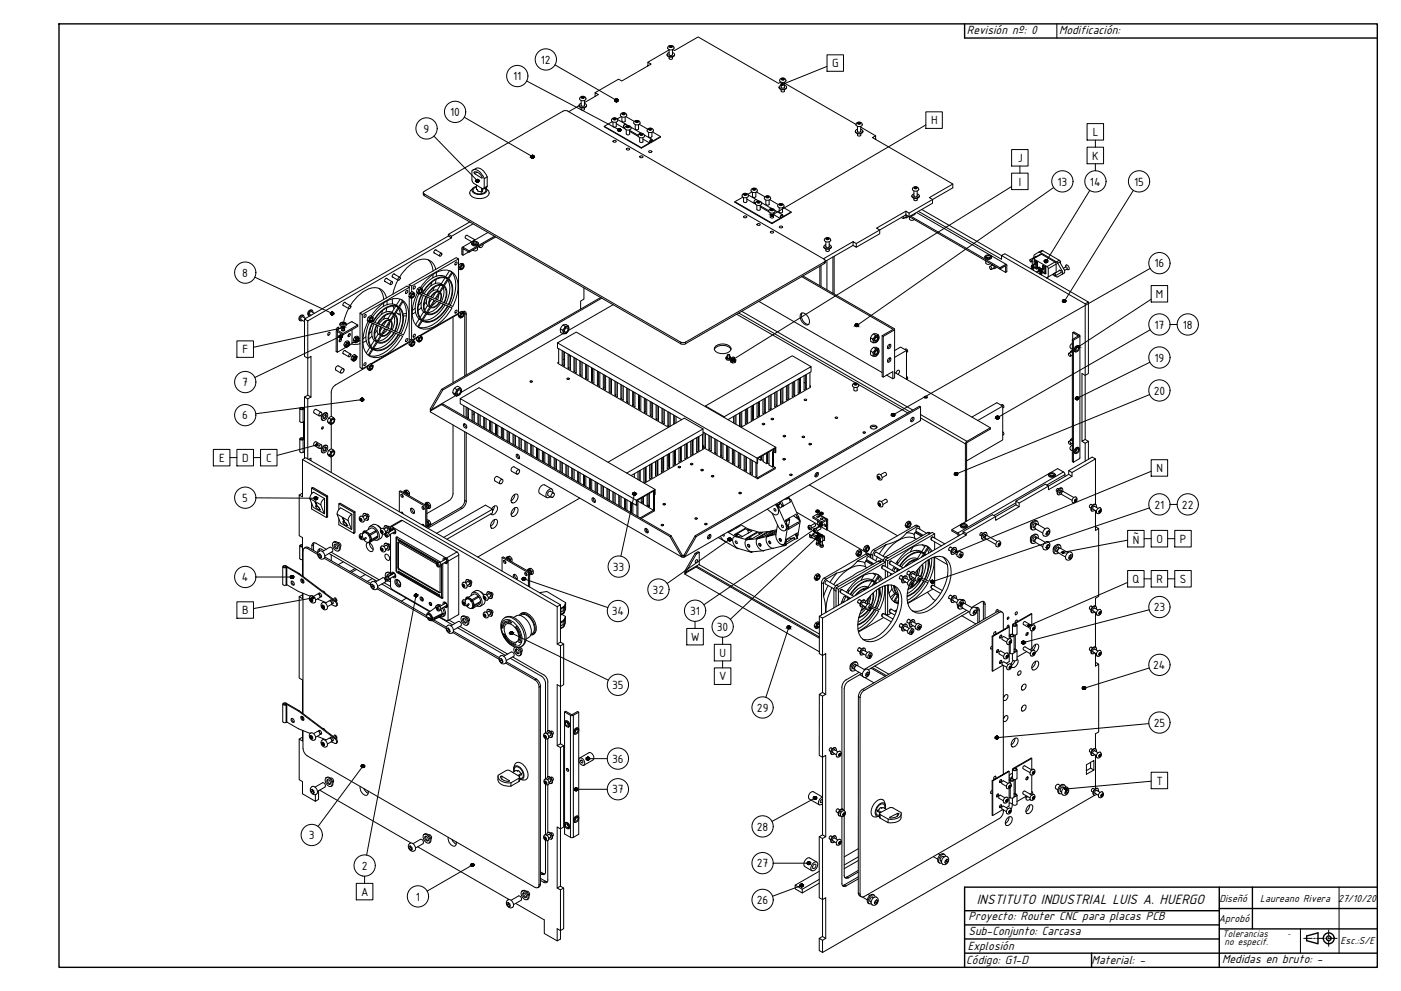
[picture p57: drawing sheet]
<svg xmlns="http://www.w3.org/2000/svg" width="594mm" height="420mm" viewBox="0 0 594 420" stroke-linecap="round" stroke-linejoin="round" font-family="sans-serif">
<defs><g id="words">
<text font-size="6.4" x="414.2" y="383.5">INSTITUTO INDUSTRIAL LUIS A. HUERGO</text>
<g font-size="5.6">
<text x="410" y="14.4">Revisión nº: 0</text>
<text x="449.1" y="14.4">Modificación:</text>
<text x="410.7" y="390.1">Proyecto: Router CNC para placas PCB</text>
<text x="410.7" y="396.6">Sub-Conjunto: Carcasa</text>
<text x="410.3" y="402.8">Explosión</text>
<text x="409.7" y="408.6">Código: G1-D</text>
<text x="462.9" y="408.7">Material: -</text>
<text x="518.2" y="408.3">Medidas en bruto: -</text>
</g>
<g font-size="5.4">
<text x="229.3" y="27">12</text>
<text x="352.9" y="28.5">G</text>
<text x="217.6" y="34">11</text>
<text x="190.8" y="49.2">10</text>
<text x="394.8" y="52.7">H</text>
<text x="179.6" y="56.2">9</text>
<text x="463.4" y="57.7">L</text>
<text x="431.5" y="68.7">J</text>
<text x="463.2" y="67.6">K</text>
<text x="432.1" y="78.7">I</text>
<text x="448.4" y="78.7">13</text>
<text x="462.2" y="78.7">14</text>
<text x="480.9" y="78.7">15</text>
<text x="489.5" y="113.3">16</text>
<text x="102.7" y="117.3">8</text>
<text x="490.2" y="126.3">M</text>
<text x="489.5" y="139.3">17</text>
<text x="501.5" y="139.3">18</text>
<text x="102.9" y="149.8">F</text>
<text x="489.5" y="153.3">19</text>
<text x="102.7" y="163.8">7</text>
<text x="489.2" y="167.3">20</text>
<text x="102.7" y="177.8">6</text>
<text x="92.9" y="195.8">E</text>
<text x="102.7" y="195.8">D</text>
<text x="112.9" y="195.8">C</text>
<text x="490.3" y="200.2">N</text>
<text x="102.7" y="212.8">5</text>
<text x="489.5" y="215.6">21</text>
<text x="501.2" y="215.6">22</text>
<text x="480.4" y="230.8">Ñ</text>
<text x="490.3" y="230.1">O</text>
<text x="500.3" y="230.1">P</text>
<text x="259.9" y="242">33</text>
<text x="102.6" y="246.4">4</text>
<text x="276.7" y="251.7">32</text>
<text x="480.2" y="247.1">Q</text>
<text x="490.3" y="247.1">R</text>
<text x="500.3" y="247.1">S</text>
<text x="102.7" y="260.4">B</text>
<text x="259.4" y="260.8">34</text>
<text x="292.6" y="260.7">31</text>
<text x="489.2" y="259.1">23</text>
<text x="304" y="267.4">30</text>
<text x="292.9" y="271.7">W</text>
<text x="305.1" y="278.4">U</text>
<text x="489" y="283.6">24</text>
<text x="259.5" y="292.1">35</text>
<text x="305" y="288.4">V</text>
<text x="321" y="301.8">29</text>
<text x="489.2" y="308.1">25</text>
<text x="259.5" y="323.4">36</text>
<text x="490.3" y="332.7">T</text>
<text x="259.5" y="336.4">37</text>
<text x="320.9" y="352.2">28</text>
<text x="130.9" y="355.8">3</text>
<text x="153.4" y="368.8">2</text>
<text x="320.9" y="367.7">27</text>
<text x="153.2" y="379.8">A</text>
<text x="176.3" y="381.8">1</text>
<text x="320.9" y="383.3">26</text>
</g>
<g font-size="4.8">
<text x="517.1" y="382.4">Diseñó</text>
<text x="534.4" y="382.4">Laureano Rivera 27/10/20</text>
<text x="516.9" y="391">Aprobó</text>
<text x="568.5" y="400.1">Esc.:S/E</text>
</g>
<g font-size="4.5">
<text x="518.4" y="397.3">Tolerancias</text>
<text x="519.3" y="400.7">no especif.</text>
</g>
<text font-size="3.2" x="546" y="396.8">-</text>
</g></defs>
<!-- layer: Visible (ISO) -->
<g fill="none" stroke="#000" stroke-width=".42">
<path d="M283.5 19.6a1.31 1.31 0 0 1 1.5-.3 1.31 1.31 0 0 1 .7 1.3 1.3 1.3 0 0 1-1.6 .7 1.3 1.3 0 0 1-.8-1.5zM283.9 19.5h1.2a.6 .6 0 0 1-.6 .7 .6 .6 0 0 1-.6-.7zM284.2 19.5l-.3 .2 .7 .3 .3-.2-.2-.3 .1 .4h-.6v-.4h.5M284.2 19.9l-.1 .1M274.7 27.9v-1.5l1.4 .8-12.4 7.1-1.4-.7-10 5.7M282.9 23.1a1.67 1.67 0 0 0 1.6 1.2 1.67 1.67 0 0 0 1.5-1.2M283.7 21.2l-9 5.2M283.7 21v2.3M283.7 24.2v.6M283.8 22.3a.87 .87 0 0 0-.9 1 .87 .87 0 0 0 1.1 .7 1.24 1.24 0 0 0 1.4-.1 1.24 1.24 0 0 0 .5-1.2l-.7-.4M283.8 22.9a.69 .69 0 0 0 .7 .6 .69 .69 0 0 0 .6-.6M285.2 24.2v.6a.8 .8 0 0 1-1.4 0"/>
<path d="M285.2 21v2.3M285.3 21l.7 .4 10-5.7 34.1 19.6 .9-.5M330.3 37v.2M330.4 37.1a1.84 1.84 0 0 0 3.1 0M330.6 34.2a1.53 1.53 0 0 0 2.7 0M331.2 34.9v2.2M331.2 38v.6M331.3 36.1a.87 .87 0 0 0-.9 1 .87 .87 0 0 0 1.1 .7 1.24 1.24 0 0 0 1.4 0 1.24 1.24 0 0 0 .5-1.3l-.7-.4M331.3 36.8a.69 .69 0 0 0 .7 .6 .69 .69 0 0 0 .6-.6M331.4 33.3h1.2a.6 .6 0 0 1-.6 .7 .6 .6 0 0 1-.6-.7zM331.7 33.3l-.3 .3 .2 .2 .5 .1 .3-.3-.2-.2 .1 .4M331.7 33.7l-.1 .1"/>
<path d="M332.2 33.4l-.5-.1v.4h.5M332.6 38l.1 .6a.8 .8 0 0 1-1.4 0M332.6 34.9v2.2M332.7 35.3l30.2 17.4M333.2 34.1a1.36 1.36 0 0 0-1.3-1 1.36 1.36 0 0 0-1.3 1.1M333.2 34.1v.1M333.5 37v.2M238.8 47.1l-58.9 34-.4 .7 109.2 63.3M238.8 47.1l1.2-.2 .7 .2 109.3 63.2-.4 .8-58.9 34M245.5 44.7v.2M246 41.3a1.24 1.24 0 0 1 1.6-.5 1.24 1.24 0 0 1 .6 1.6 1.27 1.27 0 0 1-1.6 .4 1.27 1.27 0 0 1-.6-1.5zM246.4 43.8a.87 .87 0 0 0-.8 1 .87 .87 0 0 0 1.1 .7 1.24 1.24 0 0 0 1.3 0 1.24 1.24 0 0 0 .6-1.2l-.8-.5"/>
<path d="M246.4 45.7l.1 .8 .6 .2 .6-.2 .1-.8M246.4 42.6v2.2M246.4 44.5a.69 .69 0 0 0 .7 .6 .69 .69 0 0 0 .7-.6M246.5 41.1h1.2a.6 .6 0 0 1-.6 .6 .6 .6 0 0 1-.6-.6zM246.9 41.1l-.3 .2 .2 .3 .8-.2-.2-.3v.4l-.5-.1v-.3h.5M246.9 41.4l-.1 .1M247.8 42.6v2.2M248.7 44.7v.2M248.7 44.9a1.84 1.84 0 0 1-3.2 0l-4.2 2.5M252.3 40.9v-1.6l1.4 .8-5.9 3.4M259.5 50.5a1.24 1.24 0 0 1 1.6-.6 1.24 1.24 0 0 1 .6 1.6 1.27 1.27 0 0 1-1.6 .4 1.27 1.27 0 0 1-.6-1.4zM259.6 51.6l-3.4 2"/>
<path d="M259.9 51.8v1.7l.7 .4 .7-.4v-1.7M260 59.7h1.2a.6 .6 0 0 1-.6 .6 .6 .6 0 0 1-.6-.6zM260 50.2h1.2a.6 .6 0 0 1-.6 .6 .6 .6 0 0 1-.6-.6zM260.2 50.3l-.1 .3 .4 .2 .6-.4-.4-.2 .2 .5M260.7 50.2l-.5 .1v.3l.5-.1M261.3 52.5l3.7 2.1M261.9 50.7l4.4 2.5M263.1 48.9a1.34 1.34 0 0 1 1.3-1.1 1.34 1.34 0 0 1 1.3 1.1M263.1 48.9a1.53 1.53 0 0 0 2.7 0M263.4 49.4l-1.7 1M263.7 49.6v1.8M263.8 48.1h1.2a.6 .6 0 0 1-.6 .6 .6 .6 0 0 1-.6-.6z"/>
<path d="M264.2 48l-.1 .5M264.2 48l-.3 .3 .2 .2 .8-.2-.2-.3 .1 .5-.6-.1M264.2 48h.5M265 54.1l-.7-.3v.4M265.1 49.6l-.1 1.9-.9 .2-.4-.4M265.3 53.6a1.24 1.24 0 0 1 1.6-.4 1.24 1.24 0 0 1 .5 1.6 1.3 1.3 0 0 1-1.6 .4 1.3 1.3 0 0 1-.7-1.4zM265.4 52.7l-.7 .2-.3 .8M265.4 49.4l3.5 2.1M265.6 55v1.8l.7 .4 .7-.4v-1.8M265.7 53.5h1.2a.6 .6 0 0 1-.6 .6 .6 .6 0 0 1-.6-.6zM266.1 53.5l-.3 .2 .2 .3h.5l.3-.2-.2-.3v.4M266.1 53.8l-.2 .1"/>
<path d="M266.6 53.5h-.5v.3l.5 .1M267 55.7l3.6 2.1M267 55.3l3.6 2.1M267.5 53.9l4.4 2.6M269.4 52.8v1.9M269.4 54.6l.7 .4 .7-.4M269.5 51.3h1.2a.6 .6 0 0 1-.6 .6 .6 .6 0 0 1-.6-.6zM269.9 51.3l-.2 .5M269.9 51.3l-.3 .2 .2 .3 .8-.2-.2-.3v.4l-.5-.1M269.9 51.3h.5M270.8 52.8v1.9M270.9 56.8a1.24 1.24 0 0 1 1.7-.3 1.24 1.24 0 0 1 .4 1.6 1.3 1.3 0 0 1-1.5 .4 1.3 1.3 0 0 1-.7-1.5z"/>
<path d="M271.1 52.7l3.5 2M271.2 58.3v1.8M271.4 56.8h1.2a.6 .6 0 0 1-.6 .6 .6 .6 0 0 1-.6-.6zM271.4 52.2a1.4 1.4 0 0 1-1.4 .8 1.4 1.4 0 0 1-1.2-1.2 1.4 1.4 0 0 1 1.4-.8 1.4 1.4 0 0 1 1.2 1.2M271.7 56.8l-.3 .2 .3 .2 .8-.1-.3-.3v.4M271.7 57.1l-.1 .1M271.8 56.4l-.7 .3M272.2 56.8h-.5v.3l.5 .1M272.6 59l2.8 1.6M272.6 58.3v1.8M273.2 57.2l3.2 1.9M274.6 54.8a1.24 1.24 0 0 1 1.6-.5 1.24 1.24 0 0 1 .6 1.6 1.27 1.27 0 0 1-1.5 .4 1.27 1.27 0 0 1-.7-1.5z"/>
<path d="M275 56.1v1.8l.7 .4 .7-.4v-1.8M275.1 54.6h1.2a.6 .6 0 0 1-.6 .6 .6 .6 0 0 1-.6-.6zM275.5 54.6l-.1 .4M275.5 54.6l-.3 .2 .2 .3 .8-.2-.2-.3 .1 .4M275.5 54.6h.5M275.5 54.9h.5M276.7 56l3.4 1.9M362.7 55.6a1.67 1.67 0 0 0 1.6 1.2 1.67 1.67 0 0 0 1.6-1.2M363.3 52.1a1.22 1.22 0 0 1 1.6-.4 1.22 1.22 0 0 1 .5 1.7 1.27 1.27 0 0 1-1.6 .3 1.27 1.27 0 0 1-.7-1.4zM363.6 54.8a.87 .87 0 0 0-.8 1 .87 .87 0 0 0 1.1 .7 1.24 1.24 0 0 0 1.3-.1 1.24 1.24 0 0 0 .5-1.2l-.7-.4M363.6 53.6v2.2M363.6 56.7v.6"/>
<path d="M363.6 57.3a.8 .8 0 0 0 1.4 0M363.6 55.4a.69 .69 0 0 0 .7 .7 .69 .69 0 0 0 .7-.7M363.7 52.1h1.2a.6 .6 0 0 1-.6 .6 .6 .6 0 0 1-.6-.6zM364.1 52l-.3 .2 .2 .3 .8-.2-.2-.3v.5M364.1 52.4l-.2 .1M364.6 52h-.5v.4h.5M365 53.6v2.2M365 56.7v.6M365 53.9l6.3 3.7M371.3 59.1v-1.5l-1.3 .7 34 19.7v1.6l-18.5 10.7v1.6l-1.4-.8M200.1 72.5v3.9l.8 1.3M200.2 72.4a2.95 2.95 0 0 1 4.2 1.6l.9 1.7"/>
<path d="M200.6 79.8a2.22 2.22 0 0 0-1.3 2.7 5.4 5.4 0 0 0 8 0l.1-.5a2.47 2.47 0 0 0-1.4-2.2M200.8 77.7l3.8 2.4M201.8 71.4l-1.2 .7M201.9 71.4a4.5 4.5 0 0 1 4.7 3.6M202.1 79.3a1.36 1.36 0 0 0-1.5 1.3 1.36 1.36 0 0 0 1.4 1.4 2.93 2.93 0 0 0 4-1.5l-.4-.7M202.1 78.4v1.8M202.1 79a1.57 1.57 0 0 0-1.7 .9 1.57 1.57 0 0 0 .4 1.9 3.9 3.9 0 0 0 5.7-1.1l-.6-1M204.2 75.5l-3-1.9-.2-.5a2.74 2.74 0 0 1 3.4 2.4h-.2M204.2 79.8v1.6M205.3 75.7v3.9l-.2 .5-.5-.1M206.6 75l-1.3 .7M206.6 75v4"/>
<path d="M206.6 78.9l-.2 .5-1.3 .7M265.7 63h1.2a.6 .6 0 0 1-.6 .6 .6 .6 0 0 1-.6-.6zM271.3 60l.7 .5 .7-.5M271.4 66.3h1.2a.6 .6 0 0 1-.6 .6 .6 .6 0 0 1-.6-.6zM271.9 62.6l3.5-2v.2l-3.5 2-15.7-9.2 15.7 9.2M275.1 64.1h1.2a.6 .6 0 0 1-.6 .6 .6 .6 0 0 1-.6-.6zM276 60.5h-.2a.77 .77 0 0 1-.2-.9 .77 .77 0 0 1 1-.4v.7l3.5-2-4.1 2.6M387.7 79.4h1.2a.6 .6 0 0 1-.6 .7 .6 .6 0 0 1-.6-.7zM388 79.4l-.3 .3 .2 .2 .8-.2-.2-.2 .1 .3h-.6v-.4l.5 .1M388 79.8l-.1 .1M404 78l-9.9 5.8 1.3 .8v1.5l-9.9 5.8M179.5 81.7v.9l.4 .3"/>
<path d="M179.9 83l109.6 63 1.2-.2 58.9-34 .3-.4v-.9M190.1 99.4v.7l1.4 .7-61 35.3M199.2 81.8v.2M199.2 94.1l-9.1 5.3 1.4 .8v.6M200.6 94.9l-9.1 5.3M202.1 80.1l.4 .4M202.5 80.5l.1 .5M204.6 80.1v1.1l-.5 .3-1.4-.5-.2-.5M206.9 98.6l-10.9 6.3M207.4 81.8v.2M315 82.3a1.22 1.22 0 0 1 1.6-.4 1.22 1.22 0 0 1 .5 1.6 1.27 1.27 0 0 1-1.6 .4 1.27 1.27 0 0 1-.7-1.4zM315 83.6l-3.4 1.9"/>
<path d="M315.3 83.7v1.8M315.3 85.5l.7 .4 .7-.4M315.4 82.2h1.2a.6 .6 0 0 1-.6 .6 .6 .6 0 0 1-.6-.6zM315.4 91.7h1.2a.6 .6 0 0 1-.6 .6 .6 .6 0 0 1-.6-.6zM315.6 82.3l.4 .5 .4-.5-.4-.1 .3 .4M316 82.2l-.4 .1v.3M316 82.6h-.3M316.7 84.4l3.6 2.1M316.7 83.7v1.8M317.3 82.6l4.4 2.6M318.6 80.3a1.26 1.26 0 0 1 1.7-.6 1.26 1.26 0 0 1 .6 1.6 1.3 1.3 0 0 1-1.6 .4 1.3 1.3 0 0 1-.7-1.4zM318.8 81.4l-1.7 1"/>
<path d="M319.1 81.5v1.8l.7 .4 .7-.4v-1.8M319.2 80h1.2a.6 .6 0 0 1-.6 .6 .6 .6 0 0 1-.6-.6zM319.6 80l-.2 .5M319.6 80l-.3 .2 .2 .3 .8-.2-.2-.3v.4M319.6 80h.5M319.6 80.3l.5 .1M320.3 86.4a1.37 1.37 0 0 1 1.3-1.2 1.37 1.37 0 0 1 1.4 1.2M320.3 86.1l-.6-.4v.5M320.3 86.3a1.53 1.53 0 0 0 2.7 0M320.7 84.7l-.6 .2-.4 .8M320.8 81.4l3.6 2M320.9 87v1.8"/>
<path d="M321.1 95h1.2a.6 .6 0 0 1-.6 .6 .6 .6 0 0 1-.6-.6zM321.1 85.5h1.2a.6 .6 0 0 1-.6 .6 .6 .6 0 0 1-.6-.6zM321.4 85.5l-.3 .2 .3 .3 .8-.2-.3-.3 .1 .4-.6-.1v-.3h.5M321.4 85.8l-.1 .1M322.4 87l-.1 2-1 .1-.3-.3M322.4 87.2l3.6 2.1M322.4 87.7l3.6 2.1M322.9 85.9l4.4 2.6M324.1 84.2a1.35 1.35 0 0 1 1.3-1.2 1.35 1.35 0 0 1 1.4 1.2M324.1 84.1a1.53 1.53 0 0 0 2.7 0M324.7 84.8v1.8M324.8 86.6l.7 .4 .7-.4"/>
<path d="M324.9 83.3h1.2a.6 .6 0 0 1-.6 .6 .6 .6 0 0 1-.6-.6zM325.2 83.3l-.1 .4M325.2 83.3l-.2 .2 .2 .3 .8-.2-.2-.3v.4h-.6M325.2 83.3h.6M326.1 84.8v1.8M326.3 88.8a1.23 1.23 0 0 1 1.6-.3 1.23 1.23 0 0 1 .5 1.6 1.3 1.3 0 0 1-1.5 .3 1.3 1.3 0 0 1-.8-1.4zM326.5 84.7l3.5 2M326.6 90.3v1.8M326.6 92.1l.7 .4 .7-.4M326.7 98.2h1.2a.6 .6 0 0 1-.6 .6 .6 .6 0 0 1-.6-.6zM326.7 88.8h1.2a.6 .6 0 0 1-.6 .6 .6 .6 0 0 1-.6-.6zM327.2 88.7l-.4 .2 .7 .4 .3-.3-.1-.2v.4l-.5-.1v-.4l.5 .1"/>
<path d="M327.2 89.1l-.2 .1M327.2 88.4l-.7 .2M327.3 94.6l3.5-2-3.5 2.2-15.7-9v-.3l15.7 9.1v.2M328 91l2.8 1.6M328 90.3v1.8M328.6 89.2l3.2 1.9M329.8 87.4a1.35 1.35 0 0 1 1.3-1.1 1.35 1.35 0 0 1 1.3 1.1M329.8 87.4a1.53 1.53 0 0 0 2.7 0M330.4 88.1l.1 1.8 .7 .4 .7-.4-.1-1.8M330.5 86.6h1.3a.6 .6 0 0 1-.6 .6 .6 .6 0 0 1-.7-.6zM330.5 96h1.3a.6 .6 0 0 1-.6 .6 .6 .6 0 0 1-.7-.6zM330.9 86.5l-.1 .5"/>
<path d="M330.9 86.5l-.3 .3 .2 .2 .8-.2-.2-.2v.4l-.5-.1M330.9 86.5l.5 .1M332 91.4l-.1-.2a.77 .77 0 0 0-.9 .3 .77 .77 0 0 0 .2 1l4.2-2.6-3.4 2v-.5M332.1 87.9l3.3 2M383 91.7v.9l-.6-.5M383.8 92.2v.1M384 91.2l.1 .9M384.1 92.1l-1 .6M384.1 89.5l-12.4 7.2 1.3 .8v1.6l-9.9 5.7M384.1 91.1l-21 12.2v1.5l-1.4-.7M384.5 91.3v.9l-.7 .1M385.3 91.8l-.9 .5"/>
<path d="M385.5 90.3l-1.4-.8v1.6M385.6 91.9l40.8 23.6M385.6 91.9l.1 .9a1.25 1.25 0 0 0 1.9 .3M385.7 91.9h.1M386 91.6l38 21.9M386.6 83.1v.2M386.9 80.2a1.37 1.37 0 0 1 1.3-1 1.37 1.37 0 0 1 1.4 1M386.9 80.2v.1M386.9 80.3a1.53 1.53 0 0 0 2.7 0M387.5 84.1l.1 .6a.8 .8 0 0 0 1.4 0l-.1-.6M387.5 81v2.2M387.6 82.2a.87 .87 0 0 0-.9 1 .87 .87 0 0 0 1.1 .7 1.24 1.24 0 0 0 1.4 0 1.24 1.24 0 0 0 .5-1.3l-.7-.4"/>
<path d="M387.6 82.9a.69 .69 0 0 0 .7 .6 .69 .69 0 0 0 .6-.6M388.1 90.4a1.21 1.21 0 0 1-1.6 .9M388.6 90.1l38.2 22M388.9 81v2.2M389.6 80.2v.1M389.8 83.1a1.7 1.7 0 0 1-1.5 1.1 1.7 1.7 0 0 1-1.6-1M390.8 88.8l69.4 40 1.3-.7-35.5-20.5-1.3 .8v1.5l-35.2-20.3M163.1 119.2l2.5 1.5M163.8 118l2.5 1.5M164.2 118.2a.7 .7 0 0 0-.9 .3 .7 .7 0 0 0 .2 .9M165.8 119.6l.2-.1a.52 .52 0 0 1 .3 .7 .52 .52 0 0 1-.8 .1zM166.3 117.3l2.6 1.5"/>
<path d="M167 116.1l2.5 1.5M167.4 116.3a.7 .7 0 0 0-.9 .3 .7 .7 0 0 0 .2 .9M168.7 118.7l-1.3 3-.8 3M169 117.8l.2-.2a.52 .52 0 0 1 .4 .8 .52 .52 0 0 1-.9 .1zM181.6 110.2l1.2 1.6 .8 3.1M183.1 119.7l-.5 1.6M183.6 116.4l-.1 1.5M184 107.1l2.5 1.5M184.7 105.9l2.5 1.5M184.8 114.2a5.3 5.3 0 0 0-8.1-3.6 17.4 17.4 0 0 0-7.3 6.9M184.9 118.5l-.3 1.7M185 115.5v1.6"/>
<path d="M185 106.1a.7 .7 0 0 0-.9 .3 .7 .7 0 0 0 .2 .9M186.7 107.6l.2-.2a.52 .52 0 0 1 .3 .8 .52 .52 0 0 1-.8 .1zM188.7 117.8l-1.6 2.6M188.8 117.3l1 .6M188.8 117.3a6.5 6.5 0 0 0-7.2 1.9l-2.7 3.1M189.4 118.1l.3 .2-1.6 2.6a5.3 5.3 0 0 0-6.3 2.8l-.9 1.4-1.7-.8a11.3 11.3 0 0 1 8.8-6.6l1.8 .6M189.9 118.8a10.6 10.6 0 0 1-.8 9.7M190.1 118.5a8.4 8.4 0 0 1 .5 9.4l-.5 1.2-1.7-.7a6.4 6.4 0 0 0 0-7.2zM190.1 100.1l-61 35.2 1.4 .8M190.6 114.8l-1.7 2.6M191.1 115l.5 .3-1.7 2.7a6.9 6.9 0 0 0-8.1 2.5l-2.8 3.8-.4-.2M191.6 115.3a7.3 7.3 0 0 0-8.1 1.1l-3.2 3-2 2.5"/>
<path d="M191.8 115.8a13.7 13.7 0 0 1-.8 13.6M193.2 111.2l.3-.1a.6 .6 0 0 1 .2 .8 .6 .6 0 0 1-.8 .2zM194.4 112.9l.5 .3M194.4 109.8v3M194.4 113.8v19l-16.3 9.4M195.2 111.8l.5 .3M195.7 112.1l.9-.1a1.63 1.63 0 0 1-1.6 2.3l-.1-1.1zM195.7 112.6l.6-.3a.96 .96 0 0 1 .2 1.2 .96 .96 0 0 1-1.2 .4zM195.8 105.3v2.6l.5 .3v-2.7M195.9 112.7l.2-.1a.6 .6 0 0 1 .2 .8 .6 .6 0 0 1-.8 .2zM196.4 105.5l2.5 1.4M196.5 104.9l2.4 1.4"/>
<path d="M196.5 104.9l-.4-.1-.2 .5M196.6 112a1.42 1.42 0 0 0-1.9 .4 1.42 1.42 0 0 0 .3 1.9M198.8 106.8l-2.5 1.4M200 103.2a1.51 1.51 0 0 0 1.3 1.1 1.51 1.51 0 0 0 1.6-.9M200.3 102.7a1.5 1.5 0 0 1 2.5 .7 1.51 1.51 0 0 1-1.5 .6 1.51 1.51 0 0 1-1.2-1.1zM200.6 102.9a.93 .93 0 0 1 1-.3 .93 .93 0 0 1 .7 .8 .93 .93 0 0 1-1 .3 .93 .93 0 0 1-.7-.8zM200.8 103.5h1.3M201.4 101.7l-3.3-2-.5 .2-.4 .6 .2 .5 2.6 1.5M201.4 101.7l-.7 .5M202.5 104.9h-.1M202.5 104.9v.9a1.25 1.25 0 0 1-2 .2M202.8 103.2v.3"/>
<path d="M202.9 104.6l.6 .3M204.8 103.5l.1 .1M204.9 103.6a.99 .99 0 0 1-.4 1 .99 .99 0 0 1-1.1 .1v-.3M209.7 100.2l-10.8 6.1v.6l11.3-6.4M340 117.3l38.6 22.3M340.5 117l38.8 22.4-.2 .6-4.6 2.6v17.3M347.6 112.9v8.3M348.1 112.6v8.9M349.3 104.6a1.66 1.66 0 0 0 1.6 1.1 1.66 1.66 0 0 0 1.6-1.1M349.6 101.8a1.34 1.34 0 0 0 1.4 .9 1.34 1.34 0 0 0 1.2-1.2 1.39 1.39 0 0 0-1.5-.8 1.39 1.39 0 0 0-1.2 1.2M350.2 102.5v2.3M350.2 105.7v.6"/>
<path d="M350.2 103.8a.87 .87 0 0 0-.8 1 .87 .87 0 0 0 1.1 .7 1.24 1.24 0 0 0 1.3-.1 1.24 1.24 0 0 0 .6-1.2l-.8-.4M350.2 104.4a.69 .69 0 0 0 .7 .6 .69 .69 0 0 0 .7-.6M350.3 101h1.2a.6 .6 0 0 1-.6 .6 .6 .6 0 0 1-.6-.6zM350.7 101l-.3 .2 .2 .3h.5l.3-.2-.2-.3v.4M350.7 101.3l-.1 .1M351.2 101h-.5v.3l.5 .1M351.6 105.7v.5a.8 .8 0 0 1-1.4 0M351.6 102.5v2.3M353.2 109v15.3M353.7 108.7v15.9M361.7 102.4l-12.4 7.4M363.1 103.3l-1.4-.9v1.7l-11.8 6.7"/>
<path d="M417.6 108.9v.3M417.7 109.2a1.63 1.63 0 0 0 2.8 0M417.9 108.4a1.5 1.5 0 0 1 2.5 .7 1.51 1.51 0 0 1-1.5 .6 1.51 1.51 0 0 1-1.2-1.1zM418 110.6v.9a1.25 1.25 0 0 0 2 .2M418.1 110.6h.1M418.2 108.7a.93 .93 0 0 1 1-.4 .93 .93 0 0 1 .7 .8 .93 .93 0 0 1-1 .3 .93 .93 0 0 1-.7-.7zM418.4 109.2h1.4M419.7 113.1a.71 .71 0 0 1 .7 .3 .71 .71 0 0 1-.1 .8l-.6-.4zM420.5 108.9v.3M420.6 112.1l-.1 .4 .4-.3M420.7 112.4l-1 .6M420.7 112.4l.5 .1 .3 .9-1 .8"/>
<path d="M421.8 112.8a.61 .61 0 0 1 .2 .8 .61 .61 0 0 1-.9 .2M422.7 113.3l-1 .6M426.3 112.7l.1 2.8M426.9 112.5v2.7l-.5 .3M426.9 112.5l-.1-.4-.5 .1-2.3 1.3v.6l2.3-1.4M436.7 110.1l.5 .2 .2 .7-.6-.2zM437.3 113v.7l.5 .3 1.4-.8M437.6 112.6l1.4-.8v-.6l.2 .1v2.2l-.2-.1M437.6 112.6l.2 .1-.2 .4-.3-.1zM437.6 113.1v.8M437.7 110.8l-.4 .2M437.7 110v2.4"/>
<path d="M438 114l.4 .7M438.3 109.7l-.5 .3M438.3 112.7l-.4 .7M438.5 110.6l.3-.2 1 .6M438.7 113.5l.8 .5M439.2 108.7l-2.4 1.5M439.2 111.9l-1.4 .8M439.4 108.8h-.4M439.4 108.8h.1M439.5 111.1l.2 .3M439.8 111l-.3 .2-1-.6v1.4M439.8 111l.1 .2"/>
<path d="M439.9 113.8v-2.6l-.3 .2-.1 2.6M439.9 113.8l-.3 .2M440.3 113.5v1.3M440.4 106.9l-1.9 1.3v.9M440.5 106.9l.5 .1M440.6 113.3l1 .5-1.3-.3 .3-.2M440.9 115.1v.7l.5 .3M441 107l1.2-.7 7 4-1.2 .7M441 107l7 4M441 114.9l-.3-.9v.6l-1.2 .7M441 115.9v.3M441 114.7l-1.3 .7"/>
<path d="M441.2 114.6l1.4-.8v-.6l.2 .2v2.2l-.2-.2M441.2 114.6l.2 .2-.2 .4-.3-.1zM441.2 115.2v.8M441.2 107.7l-3.3 2M441.3 107.7l.3 .1M441.3 114l.2 .2M441.5 116.1v.4M441.6 113.8l.1 .2M441.6 107.8l-3.4 1.9 5.8 3.3 3.3-1.9M441.6 107.8l5.7 3.3M441.7 114.3v-.3l-.2 .4M441.7 116v.6"/>
<path d="M441.8 114.7l-.4 .8M442.2 106.3h-.5l-1.3 .6M442.2 112.7l-.1 1.4M442.3 115.6l1 .4M442.4 112.6l.7 .6 .3-.1M442.4 112.5h.1M442.5 112.6l.9 .5M442.8 115.3l-1.4 .8M442.8 114l-1.4 .8M443.1 113.2l.2 .2M443.4 113.1l.1 .2M443.5 115.9v-2.6l-.3 .2v2.5l.3-.1"/>
<path d="M444 113l.5 .9M446.9 116.1l.5 .1 .2 .7-.6-.2zM447.4 111.1l.5 .8M447.8 112v3.5l-1.1 .7M447.8 112l-3.3 1.9v3.5l-.7 .4 4-2.3M448 111l.5 .6M449.1 114.8a.53 .53 0 0 1 .7 0 .53 .53 0 0 1 0 .8M449.2 110.3l.5 .6M449.4 111.1l2 3.5-.2 1.2M449.5 114.6l-2.5 1.4M449.7 110.9l-1.2 .7 2 3.5-.2 1.2M449.7 110.9v.8"/>
<path d="M450 115.5l-2.5 1.4M450.3 116.3l-1.9 1.1-2.1-1M451.1 115.8l-.8 .5M451.8 113.2a.71 .71 0 0 1 .5-.9 .71 .71 0 0 1 .9 .7 .73 .73 0 0 1 .2 1.1 .73 .73 0 0 1-1.1 .1M451.9 113.2l-1 .5M451.9 113.1l.4 .1 .3 .7-1.2 .8M452.2 112.4h.1M453.3 114.2h.1M128.3 134.3l1.3 .7M128.3 134.2l-.4 .2-.4 .9 1.6 1.1M128.5 133.7a1.35 1.35 0 0 0-1.5 .6 1.35 1.35 0 0 0 .2 1.7M128.9 134.6v-.7a1.26 1.26 0 0 0-1.6 .6 1.26 1.26 0 0 0 .3 1.6l.6-.3"/>
<path d="M129.1 135.3v15.8l1.4 .8 1.4-.8v17.3M130.5 136.1v31.5l1.4 .8-1.4 .7M131.4 133.4l.5 .2M132.3 131.5a1.36 1.36 0 0 0-1.6 .6 1.36 1.36 0 0 0 .2 1.7M132.6 132.4l.1-.4a1.08 1.08 0 0 0-1.3-.3 1.08 1.08 0 0 0-.6 1.2l.1 .8 .6 .2M133.3 132.8l-1.5-.7-.6 .7 .2 .5M143.6 139.5l.1-.6-.4-.2-.6 .8 .1 .4M144.2 137.1a1.47 1.47 0 0 1 1.6-.6 1.47 1.47 0 0 1 1.1 1.4 1.44 1.44 0 0 1-1.7 .7 1.44 1.44 0 0 1-1-1.5zM144.5 137a1.11 1.11 0 0 1 1.2-.4 1.11 1.11 0 0 1 .8 .9 1.11 1.11 0 0 1-1.1 .4 1.11 1.11 0 0 1-.9-.9zM144.7 138.9l-2 1.1M144.8 138.4l.1 .8 .6 .2 .6-.2 .1-.8M144.9 139.7h1.2a.6 .6 0 0 1-.6 .6 .6 .6 0 0 1-.6-.6z"/>
<path d="M145.4 129.4l2.6 1.5M146.1 128.2l2.5 1.5M146.5 128.4a.7 .7 0 0 0-.9 .3 .7 .7 0 0 0 .2 .9M147.8 130.8l-1.3 2.9-.8 2.8M148.1 129.8l.2-.1a.52 .52 0 0 1 .4 .7 .52 .52 0 0 1-.9 .1zM149.3 139.8v6l-1.3 .7M149.4 136.5l2.3 1.3M149.4 136.5l-.4-.1-2 1.2M151.7 137.8v.6l-6.2 3.5M151.7 137.8l-6.2 3.6M152.7 132.8l.9 .6v22.9l-.9-.5zM152.7 132.8l19.9-11.5 .9 .5-19.9 11.6"/>
<path d="M154.7 133.5l.2-.2a.6 .6 0 0 1 .2 .9 .6 .6 0 0 1-.8 .2zM155.7 135.8l.5 .3M156.1 136.2a14.7 14.7 0 0 0-1.1 13l1.1 1.4 1.7-2.7-1-.6-1.5 2.4M156.1 134.6l.5 .2M156.6 134.8l.3-.1a.75 .75 0 0 1 1.2-.2 .75 .75 0 0 1-.1 1.2 .97 .97 0 0 1-.7 .8 .97 .97 0 0 1-1.1-.4zM156.7 136.6a10.2 10.2 0 0 0-.4 10.1l.5 .6M157 136.6l.8 .3a10.4 10.4 0 0 0-.5 10.4l.5 .6M157.1 134.9l.5-.4a.96 .96 0 0 1 .3 1.3 .96 .96 0 0 1-1.2 .4zM157.2 135l.3-.1a.6 .6 0 0 1 .2 .8 .6 .6 0 0 1-.8 .2zM157.6 134.1a1.37 1.37 0 0 0-1.7 .9 1.37 1.37 0 0 0 .9 1.7M158.6 137.3a6.4 6.4 0 0 0 .1 7M159.7 137.8a6.5 6.5 0 0 0 0 7.1"/>
<path d="M159.7 137.8l-1.7-.8a10 10 0 0 0-.5 10l.5 .6 1.7-2.7-1-.5-1.5 2.3M159.9 137.8a6.2 6.2 0 0 0 0 6.8l1.5-2.4M159.9 137.9l1.5 .6-.5 1.9 .5 1.8M160.2 137.2l1.5 .7M160.4 138l-.5 1.9 .5 1.7M160.6 122.2l1.3 1.7 .8 3.1M161.5 138.6l1.7 .7-1.7 2.6-.4-1.4zM162.1 138.9l-1 1.6M162.2 131.7l-.5 1.7M162.7 128.4l-.1 1.5M162.8 136.8l1.6-.9 .9 .1-1.7 2.7-1.7-.7zM163.2 133.9l-.6 1.5"/>
<path d="M163.6 139.5l1.7 .7-2 1.9-1.4 .1zM163.9 136.1l-1.3 2.1M163.9 126.3a5.3 5.3 0 0 0-8.1-3.6 17.4 17.4 0 0 0-7.3 6.9M164 130.6l-.3 1.7M164.1 127.6v1.6M164.3 139.7l-2 1.8M164.5 135.1l-1.6 .1-1.1 .8-1.1 1.3M165.1 137.1l-.5 1.9M165.5 135.7l-1.6 .1-1.2 .8-1 1.3M165.6 139.6l.5-2-.5-1.4-1.6 2.7 1.6 .7M165.8 136l1.5-2.4a5.8 5.8 0 0 1 0 6.7l-1.5-.6M165.8 135.9l.5 1.9-.5 1.9"/>
<path d="M165.8 133l-1.3 2.1 1 .6 1.5-2.3M166.4 126.7l.1 2.2M166.6 129.7l.5 1.3M166.9 133.3l.1 .1M167 133.3a5.6 5.6 0 0 0-6.4 3.3l-.4 .6M167 134a7.5 7.5 0 0 1-.7 5.8M167.1 133a4.3 4.3 0 0 0-6.2 1.1l-1.9 2.5M167.8 129.9l-1.6 2.6M167.9 129.4l1 .6M167.9 129.3a6.5 6.5 0 0 0-7.3 2l-2.6 3.1M168 132.4l1.8 1.3M168.4 132.9l1.3 .3"/>
<path d="M168.5 130.2l.3 .1-1.6 2.7a5.3 5.3 0 0 0-6.3 2.8l-.9 1.4-1.7-.8a11.3 11.3 0 0 1 8.8-6.6l1.8 .5M169 130.9a10.6 10.6 0 0 1-.8 9.7M169.2 130.6a8.4 8.4 0 0 1 .5 9.4l-.5 1.1-1.7-.7a6.4 6.4 0 0 0 0-7.1zM169.7 126.9l-1.7 2.6M170.2 127.1l.5 .3-1.7 2.6a6.9 6.9 0 0 0-8.1 2.5l-2.8 3.8-.4-.2M170.7 127.4a7.3 7.3 0 0 0-8.1 1.1l-3.2 2.9-2 2.6M170.9 127.9a13.7 13.7 0 0 1-.8 13.5M171 127.6l-1.6 2.7a8.7 8.7 0 0 1 .5 9.7l-.5 1.2 1.6 .8M171.1 127.6a9.9 9.9 0 0 1 1.6 10.3l-1.6 4.1M172.3 133.9h-1.2M172.3 132.8l-1.4 .3M172.3 123.3l.3-.2a.6 .6 0 0 1 .2 .9 .6 .6 0 0 1-.8 .2z"/>
<path d="M173.4 125.6l.5 .3M173.5 120.7l20-11.5 .9 .6-19.9 11.5zM173.5 120.7v4.2M173.5 125.8v19.1l-16.3 9.4M173.8 124.4l.5 .2M174.3 124.6l.3-.1a.74 .74 0 0 1 1.2-.2 .74 .74 0 0 1-.2 1.2 .95 .95 0 0 1-.7 .8 .95 .95 0 0 1-1-.4zM174.5 121.3v2.5M174.5 126.5v17.7M174.8 124.7l.5-.4a.96 .96 0 0 1 .3 1.3 .96 .96 0 0 1-1.2 .4zM174.9 124.8l.3-.1a.6 .6 0 0 1 .2 .8 .6 .6 0 0 1-.8 .2zM175.3 123.9a1.37 1.37 0 0 0-1.7 .9 1.37 1.37 0 0 0 .9 1.7M175.5 121.4l.3-.1a.6 .6 0 0 1 .2 .8 .6 .6 0 0 1-.8 .2z"/>
<path d="M176.1 130.7l-1.3 .9M176.2 132.4l-1.4 .7M176.7 123.8l.4 .3M177 124.2a14.7 14.7 0 0 0-1.1 13l1.1 1.3 1.7-2.7-1-.5-1.5 2.4M177 122.5l.5 .3M177.5 122.8l.3-.2a.76 .76 0 0 1 1.2-.2 .76 .76 0 0 1-.1 1.2 .97 .97 0 0 1-.7 .9 .97 .97 0 0 1-1.1-.4zM177.6 124.5a10.2 10.2 0 0 0-.4 10.2l.6 .5M177.9 124.5l.8 .4a10.4 10.4 0 0 0-.5 10.3l.5 .6M178 122.8l.6-.3a.96 .96 0 0 1 .2 1.2 .96 .96 0 0 1-1.2 .4zM178.2 122.9l.2-.1a.6 .6 0 0 1 .2 .8 .6 .6 0 0 1-.8 .2zM178.5 122a1.35 1.35 0 0 0-1.7 .9 1.35 1.35 0 0 0 .9 1.7M178.6 128.2l-1.2 1.3"/>
<path d="M178.7 130.4l-1.4 1.2M179.6 125.2a6.4 6.4 0 0 0 0 7.1M180.1 131.5l1.2-1.9 1 .6-1.5 2.3M180.6 132.9a6.1 6.1 0 0 1 0-7.2l-1.7-.7a10 10 0 0 0-.5 10l.5 .5 1.7-2.7-1-.5-1.5 2.3M180.8 128l-1 1.2M180.9 133.1h.1M180.9 133.1a5.3 5.3 0 0 0 6.3-2.8l.8-1.3 1.8 .7a11.3 11.3 0 0 1-8.8 6.6l-1.8-.5 1.7-2.7M181.3 126l-.5 1.8 .5 1.8M182.3 130.2l-.5-1.9 .5-1.9-1.5-.6a6.2 6.2 0 0 0 0 6.7M182.5 126.5l-.5 2 .5 1.4 1.6-2.6-1.6-.8M183 126.8l-1 1.6M184.1 121.8l-.6 1.5"/>
<path d="M184.8 124l-1.3 2.1M185.2 127.7l-2 1.8M185.4 123l-1.6 .1-1.1 .9-1.1 1.3M186 125l-.4 2M186.2 128.1l-1.7-.7-1.7 2.7M186.2 123.9l-1.4 .1-2 1.9 1.7 .8 1.7-2.7M186.2 128.2l-1.9 1.8-1.5 .1M186.5 124.2l-1.6 2.6 1.6 .8M186.5 124.2l.5 1.4-.4 1.9M186.7 120.9l-1.3 2.2 1 .6M186.9 128.4a7.4 7.4 0 0 1-5.6 4.1M187 120.4l1 .5"/>
<path d="M187.1 120.3a6 6 0 0 0-6.8 3.5l-.4 .7M187.8 121.2l-1.4 2.5M187.9 128.9l-1.5-.7-1 1.3-1.2 .8-1.6 .1-1.5 2.4M187.9 121.3a5.6 5.6 0 0 0-6.4 3.2l-.4 .7 1.5 .6 1.1-1.3 1.1-.8 1.6-.1M187.9 128.9a6.6 6.6 0 0 1-6.3 4.1l-.5-.2M188 122a7.5 7.5 0 0 1-.8 5.7M188.2 128.3a6.2 6.2 0 0 0 0-6.8l-1.5 2.4 .5 1.3-.5 2.4 1.5 .7M188.7 129.2a11.3 11.3 0 0 1-8.5 6.6l-.9-.2M190.6 130a16 16 0 0 1-11.2 9l-2-.3M191.6 130.5l-1.6-.7a11.6 11.6 0 0 1-9.1 6.9l-1.8-.6M191.6 130.5a16.6 16.6 0 0 1-10.6 9l-2.3-.1-1.3-.6 1.8-2.6M192 129.9a14.7 14.7 0 0 0 1.1-13l-1.2-1.4-1.6 2.7a8.7 8.7 0 0 1 .6 9.7l-.6 1.3 1.6 .7"/>
<path d="M192.1 134.5v27.8M193.2 131.6l.3-.1a.6 .6 0 0 1 .2 .8 .6 .6 0 0 1-.8 .2zM194.3 133.7l.5 .3M194.5 133l-16.1 9.3M194.9 132.4l.5 .3M195.4 132.7a.8 .8 0 0 1 1.2-.1 .8 .8 0 0 1 0 1.2l-.4 .6-1 .4-.4-.8zM195.7 133l.6-.3a.96 .96 0 0 1 .2 1.2 .96 .96 0 0 1-1.2 .4zM195.9 133.1l.2-.1a.6 .6 0 0 1 .2 .8 .6 .6 0 0 1-.8 .2zM196.2 132.1h1.1l.4 1.1v25.8M196.4 132.3a1.4 1.4 0 0 0-1.8 .7 1.4 1.4 0 0 0 .6 1.8M196.9 131.9l.2 .9v26.6M237.6 139.5l.9 .5"/>
<path d="M238.8 137.8l1.3-.2 .9 .6M239.6 139.1a.89 .89 0 0 1 1.3-.5 .89 .89 0 0 1 .2 1.3l-.5 .9a.89 .89 0 0 1-1.3 .5 .89 .89 0 0 1-.2-1.4zM239.6 138.3h.3a.82 .82 0 0 1 1.3 .7 2.07 2.07 0 0 1-2.4 2.4v-.6a2.12 2.12 0 0 1 .8-2.2zM239.6 138.3l-.8-.5a2.51 2.51 0 0 0-1 3.2l1 .5M239.8 139.3l.6-.3a.96 .96 0 0 1 .2 1.2 .96 .96 0 0 1-1.2 .4zM247.6 122v4.8l-1.4 .8v3.4M254.7 126.2l-67.5 38.9-4.7 8.3M255.2 126.4l-67.5 39-4.7 8.3M312.4 133.2l50.5 29.2M321.8 127.8l52.3 30.1M339.5 133.1a1.75 1.75 0 0 1 2.8 .7l.9 2a1.41 1.41 0 0 1-.5 1.9 1.41 1.41 0 0 1-1.9-.5l-1.3-1.8-.2-1.3zM340.1 132.7a3.5 3.5 0 0 0 2.8 4.8"/>
<path d="M378.6 139.7l-4.5 2.6v17.3l.4 .3 4.1-2.3v3M378.6 139.6v.1M379.3 139.7v20.4l-.7 .5M460.2 128.8v57.5M461.5 128.1v30.3l-1.3 .8-1.4-.8v28.7l1.4-.8 1.3 .8M139.3 141l.3-.1a.6 .6 0 0 1 .2 .8 .6 .6 0 0 1-.8 .2zM142.4 156.9l2.2 1.3M142.6 140.4l.2-.4h.4l2.3 1.4M142.6 140.4l-.1 8.7 .5 .3v-8.7M143.2 140.6l2.3 1.3M143.2 140.6l-.1 .1M143.5 155.1l2.1 1.3"/>
<path d="M143.5 155.1a1.18 1.18 0 0 0-1 1.8M144.2 143.8l.2-.1a.6 .6 0 0 1 .2 .8 .6 .6 0 0 1-.8 .2zM144.3 143.7l-.5 .9M144.8 156.6l.6-.3a.97 .97 0 0 1 .3 1.3 .97 .97 0 0 1-1.2 .4zM145 140.2h1M145.4 149.8l2.6 1.5M145.5 141.4v.5M145.8 146.2l.5 .3M146.1 148.6l2.5 1.5M146.4 144.9l.5 .3M146.5 148.8a.7 .7 0 0 0-.9 .3 .7 .7 0 0 0 .2 .9M146.6 147.3l-3.6 2.1"/>
<path d="M146.9 145.2a.8 .8 0 0 1 1.2-.1 .8 .8 0 0 1 0 1.2l-.4 .6-1 .4-.4-.8zM147.2 145.5l.6-.3a.96 .96 0 0 1 .2 1.2 .96 .96 0 0 1-1.2 .4zM147.4 145.6l.2-.1a.6 .6 0 0 1 .3 .8 .6 .6 0 0 1-.9 .2zM147.9 144.8a1.4 1.4 0 0 0-1.8 .7 1.4 1.4 0 0 0 .6 1.8M147.9 141.7l.3-.2a.6 .6 0 0 1 .2 .8 .6 .6 0 0 1-.8 .3zM148 141.6l-.4 .8M148.1 150.2l.2-.1a.52 .52 0 0 1 .4 .7 .52 .52 0 0 1-.9 .1zM148.9 152.3l.5 .3M149.3 151l.5 .3M149.8 151.3l.3-.2a.77 .77 0 0 1 1.2-.2 .77 .77 0 0 1-.2 1.2 .96 .96 0 0 1-.7 .9 .96 .96 0 0 1-1-.4zM149.8 144.2l.5 .3M150.3 151.3l.5-.3a.96 .96 0 0 1 .3 1.3 .96 .96 0 0 1-1.2 .4z"/>
<path d="M150.4 142.9l.5 .3M150.4 145.1l-1.1 .1M150.4 151.5l.3-.2a.6 .6 0 0 1 .2 .9 .6 .6 0 0 1-.8 .2zM150.7 150.6l-.4-.3a1.72 1.72 0 0 0-1.2 2.3l.9 .6M150.9 143.2a.79 .79 0 0 1 1.2-.1 .79 .79 0 0 1 0 1.2l-.4 .6-1 .4-.4-.8zM151.2 143.5l.6-.3a.96 .96 0 0 1 .2 1.2 .96 .96 0 0 1-1.2 .4zM151.4 143.6l.2-.1a.6 .6 0 0 1 .2 .8 .6 .6 0 0 1-.8 .2zM151.9 142.8a1.4 1.4 0 0 0-1.9 .7 1.4 1.4 0 0 0 .7 1.8M152.7 144.4l-.9 .3M152.7 145.7l-1.9 .3-1.7-.2M154.6 153.9l.3-.2a.6 .6 0 0 1 .2 .9 .6 .6 0 0 1-.8 .2zM155.1 142.8l-1.2 .9"/>
<path d="M155.3 144.5l-1.4 .7M155.7 156.3l.5 .2M156 155.3l-13.8 7.9M156.1 155l.5 .2M156.3 154.9l-2.7 1.4M156.6 155.2l.3-.1a.69 .69 0 0 1 1-.3 .69 .69 0 0 1 .2 1l-.1 .3a.98 .98 0 0 1-.8 .9 .98 .98 0 0 1-1-.5zM157.1 155.3l.5-.4a.96 .96 0 0 1 .3 1.3 .96 .96 0 0 1-1.2 .4zM157.2 155.4l.3-.1a.6 .6 0 0 1 .2 .8 .6 .6 0 0 1-.8 .2zM157.6 154.5a1.37 1.37 0 0 0-1.7 .9 1.37 1.37 0 0 0 .9 1.7M157.7 140.3l-1.2 1.3M157.8 142.5l-1.4 1.2M158.2 148.1a6.9 6.9 0 0 0 8.1-2.5l2.7-3.7 1.7 .7a16.6 16.6 0 0 1-10.6 9l-2.3-.2-1.3-.6z"/>
<path d="M158.2 148.2l.1 .1M159.9 140.1l-1 1.2M160.1 145.2l-1.8 2.6M160.2 144.8a5.6 5.6 0 0 0 6.4-3.2l.4-.6-1.5-.7-1.1 1.3-1.1 .8-1.6 .1-1.5 2.4M160.4 141.6l1 .6M160.4 141.6l-1.2 2M166 140.5a7.4 7.4 0 0 1-5.6 4.1M167.2 141.1l1.7 .7a11.3 11.3 0 0 1-8.8 6.6l-1.8-.6M167.2 141a7 7 0 0 1-6.7 4.4l-.5-.2M167.8 141.3a11.3 11.3 0 0 1-8.5 6.5l-.9-.1M169.7 142.1a16 16 0 0 1-11.2 8.9l-2-.3M172.3 143.7l.3-.2a.6 .6 0 0 1 .2 .9 .6 .6 0 0 1-.8 .2z"/>
<path d="M173.4 146.1l.5 .3M173.5 143.7l1 .5M173.7 145.1l-16.3 9.3M173.9 144.8l.4 .3M174.3 145.1l.4-.2a.76 .76 0 0 1 1.1-.2 .76 .76 0 0 1-.1 1.2 .97 .97 0 0 1-.7 .9 .97 .97 0 0 1-1.1-.4zM174.8 145.1l.6-.3a.96 .96 0 0 1 .2 1.2 .96 .96 0 0 1-1.2 .4zM175 145.3l.2-.2a.6 .6 0 0 1 .3 .8 .6 .6 0 0 1-.9 .3zM175.3 144.4a1.34 1.34 0 0 0-1.5 .5 1.34 1.34 0 0 0 .1 1.6l.6 .4M175.5 141.8l.3-.1a.6 .6 0 0 1 .2 .8 .6 .6 0 0 1-.8 .2zM176.7 144.2l.4 .3M176.8 143.3l-1.6 .9M177 142.9l.5 .3"/>
<path d="M177.1 142.8l-2.2 1.3M177.5 143.2l.3-.2a.76 .76 0 0 1 1.2-.2 .76 .76 0 0 1-.1 1.2 .97 .97 0 0 1-.7 .9 .97 .97 0 0 1-1.1-.4zM178 143.2l.6-.3a.96 .96 0 0 1 .2 1.2 .96 .96 0 0 1-1.2 .4zM178.1 142.2a1.46 1.46 0 0 0-1.4 1.3 1.46 1.46 0 0 0 1 1.5M178.1 142.2l.4 .3M178.2 143.3l.2-.1a.6 .6 0 0 1 .2 .8 .6 .6 0 0 1-.8 .2zM236.4 145.4v2.1l52.7 30.4M236.6 153.7v.4l46.8 27M236.9 147.8v6l-.3-.1M236.9 153.5l-.3 .2M238.4 148.7v5.9l.4-.2v-5.5M239.4 149.3v5.9l-1-.6"/>
<path d="M239.4 152.1l-.6 .3M240.9 150.1v6l.4-.2v-5.5M241.8 150.7l-.5 .3M241.9 150.7v6l-1-.6M243.4 151.6v5.9l.4-.2v-5.5M244.3 152.1v6l-.9-.6M245.9 153v6l.4-.2v-5.6M246.8 153.6v6l-.9-.6M248.3 154.4v6l.5-.3v-5.4M249.3 155v6l-1-.6M250.8 155.9v5.9l.4-.2v-5.5M251.8 156.5v5.9l-1-.6"/>
<path d="M253.3 157.3v6l.4-.3v-5.4M254.3 157.9v6l-1-.6M255.8 158.8v5.9l.4-.2v-5.5M256.8 159.3v6l-1-.6M288.7 145l1.2 .3 .8-.3M302.9 148.2a4.4 4.4 0 0 1 7 0M303.3 147a4.7 4.7 0 0 1 6.6 .4 2.67 2.67 0 0 1-3.5 2.5 2.67 2.67 0 0 1-3.4-2.5zM307.8 151.6l.6-.4-.2 .1a.74 .74 0 0 0 .7 .7 .74 .74 0 0 0 .8-.7l-.2-.1 .4 .4a1.18 1.18 0 0 1-1 .6 1.18 1.18 0 0 1-1.1-.6zM307.8 151.6a1.11 1.11 0 0 0 1 1.1 1.11 1.11 0 0 0 1.2-.9M308.2 152.2v.4M308.4 150.6v1M308.4 151.5l.4 .3 .7-.3"/>
<path d="M308.6 150.3h.7l.1 .3-.6 .3-.4-.3zM309.2 152.3v.4M309.4 150.6v1M309.8 153v.4l.8 .5M310.1 152.4l.3-.1-.2 .2a.74 .74 0 0 0 .7 .7 .74 .74 0 0 0 .8-.7l-.2-.2 .5 .4a1.22 1.22 0 0 1-2.1 .1zM310.4 151.7v1l.4 .3 .6-.2v-1.1M310.5 151.5h.8l.1 .3-.6 .2-.4-.2zM311.7 153.3v.4M312 152.7a1.01 1.01 0 0 1-.3 1 1.01 1.01 0 0 1-1.1 .2v-.4M341 159.3v6l.9-.6M341.9 158.8v5.9l-.4-.2v-5.5M343.5 157.9v6l.2-.2"/>
<path d="M343.9 155.4l-7.9-4.6-36.9 21.3v.3M369.1 143.3l.9 .5M369.2 148.9l.9 .5M370.3 141.6l.9 .5M370.4 147.3l.9 .5M371.1 142.9a.89 .89 0 0 1 1.3-.5 .89 .89 0 0 1 .2 1.3l-.5 .9a.89 .89 0 0 1-1.3 .5 .89 .89 0 0 1-.2-1.4zM371.1 148.6a.89 .89 0 0 1 1.3-.5 .89 .89 0 0 1 .2 1.4l-.5 .9a.89 .89 0 0 1-1.3 .5 .89 .89 0 0 1-.2-1.4zM371.2 142.1l1.3-.1a2.31 2.31 0 0 1-2.3 3.3v-.7a1.01 1.01 0 0 1 .5-1.6zM371.3 143.2l.4-.3a.81 .81 0 0 1 .2 1 .81 .81 0 0 1-1 .4zM371.3 148.9l.4-.2a.81 .81 0 0 1 .2 1 .81 .81 0 0 1-1 .4zM371.3 143.1l.6-.3a.96 .96 0 0 1 .2 1.2 .96 .96 0 0 1-1.2 .5zM371.3 148.9l.6-.3a.96 .96 0 0 1 .2 1.2 .96 .96 0 0 1-1.2 .4z"/>
<path d="M371.3 147.8h1.3a2.41 2.41 0 0 1-2 3.3l-.4-.1v-.7a1.03 1.03 0 0 1 .6-1.6zM372.5 142a2.15 2.15 0 0 0-2.8 .1 2.15 2.15 0 0 0-.4 2.7l.9 .5M372.6 147.8a2.12 2.12 0 0 0-2.6-.2 2.12 2.12 0 0 0-.9 2.4l.1 .5 1 .5M374.1 142.3l.4 .3M376 159l2.6 1.6M376.8 146.3l.5-.3a.96 .96 0 0 1 .3 1.2 .96 .96 0 0 1-1.2 .4zM376.8 152l.5-.3a.96 .96 0 0 1 .3 1.3 .96 .96 0 0 1-1.2 .4zM377.2 146a1.45 1.45 0 0 1-.9 1.6M377.2 151.7a1.45 1.45 0 0 1-.9 1.6M379.3 148.6l2.6-1.4 2.5 1.4v12.3l.5-.5-.5-.9M379.3 157.9l40.6 23.5v.5l-10 6M379.9 158.2l.5-1 .8-.2 .2 .8-.6 .9"/>
<path d="M384 148l-.3 .2M384.1 148a.79 .79 0 0 1 .6 1.2M384.4 148.6l-5.1 2.9M384.7 149.2l-.3 .2M453.1 149.9a.71 .71 0 0 1 .8 .3 .71 .71 0 0 1-.1 .9l-.6-.5zM453.9 149.4h.1M454.7 147.9h.1M454.7 145.7a1.25 1.25 0 0 0-.8 1.8l.8 .5M454.7 143.9l.5 .3v51.8l-.5-.3zM454.7 148.5l-.6 .4M454.7 150.6l-.8 .4M454.7 149.4l-.5-.2-1 .6"/>
<path d="M454.7 149l-.6-.1-.2 .5M454.9 141v2.8M456.3 147.2a.8 .8 0 0 1 1.1-.5 .8 .8 0 0 1 .2 1.2l-.4 .8a.8 .8 0 0 1-1.2 .5 .8 .8 0 0 1-.2-1.3zM456.5 147.4l.5-.3a.85 .85 0 0 1 .2 1.1 .85 .85 0 0 1-1.1 .4zM456.7 147.1l-.6 1.2M457.1 146.6l.3 .1M457.2 142.4l-2.3-1.4 .5-.3 2.5 1.7-2.7 1.8M457.2 142.5l-2.5 1.4M457.2 146.6a1.55 1.55 0 0 0-1.5 .9 1.55 1.55 0 0 0 .3 1.7M457.2 142.3v.2M457.9 142.4v51.7l-2.7 1.9M127.1 173.2l.1 5.6 .8 .3 1.1-.5"/>
<path d="M128.7 178.9v6.9M129.1 168.4l.1 25.9M129.1 172.9l-.3 .2a.89 .89 0 0 0-.9-.4 .89 .89 0 0 0-.7 .7l.8 .3 1.1-.5M130.5 167.6l-1.4 .8 1.4 .7v25.5M133.2 175.1l2.1 1.3M134 173.6l2.2 1.2M134.1 173.6a.98 .98 0 0 0-.9 1.5M135.6 175.1l.2-.2a.72 .72 0 0 1 .7 .7 .72 .72 0 0 1-.7 .7l-.5-.1zM136.6 178.1l.2 .1M137.2 175.7a1 1 0 0 1 1.4-.5 1 1 0 0 1 .3 1.5l-.6 1a1 1 0 0 1-1.4 .5 1 1 0 0 1-.3-1.5zM137.5 176.1l.5-.3a.89 .89 0 0 1 .2 1.1 .89 .89 0 0 1-1.1 .4zM138.1 175.8a1.28 1.28 0 0 1-1 1.6"/>
<path d="M138.6 175.2a1.88 1.88 0 0 0-2 .7 1.88 1.88 0 0 0 0 2.2M138.9 178.7l.8 .5M139.4 177.2l.8 .5M140.2 177.7l1.2-.7a1.78 1.78 0 0 1 .4 1.8 1.78 1.78 0 0 1-1.5 1.2l-.6-.8zM140.5 166.3v10.3M140.5 179.9v10.4M140.7 177.9l.7-.4a1.12 1.12 0 0 1 .2 1.4 1.12 1.12 0 0 1-1.4 .5v-.7zM140.8 178l.5-.2a.8 .8 0 0 1 .2 1 .8 .8 0 0 1-1 .4zM141.4 177a1.55 1.55 0 0 0-2.5 1.3l.2 .8 1.2 .9M142.2 163.2l-1.2 1.3-.5 1.8M183 174v-.3l-.5-.3 .1 .8M187.2 171.5l-4.7 2.8v.2l106.6 61.7"/>
<path d="M187.2 171.5l.5-.3 96.9 56M187.2 171.5l96.9 56M187.2 165.1l.5 .3M192 166.5l.9 .5M192.7 164.6l.9 .5M193.6 165.1l1.4-.8a2.03 2.03 0 0 1-.6 3.3l-.8 .4-.7-1zM194 165.4a.89 .89 0 0 1 1.3-.6 .89 .89 0 0 1 .2 1.4l-.5 .9a.89 .89 0 0 1-1.3 .5 .89 .89 0 0 1-.2-1.4zM194.3 165.6l.5-.3a.96 .96 0 0 1 .3 1.2 .96 .96 0 0 1-1.2 .4zM195 164.3l-.9-.6a2.36 2.36 0 0 0-1.7 3.4l1.2 .9M195.2 169l74.6 43.1v2.1l-74.6-43zM195.2 169l7.9-4.6 74.7 43.1-8 4.6M196.7 172v4.4"/>
<path d="M196.7 179.7a1.05 1.05 0 0 1 1.1 .6 1.05 1.05 0 0 1-.3 1.2l-1-1zM197 179.6a1.45 1.45 0 0 0 .9 1.6M197.7 172.6v4.4M198.1 172.8v4.4l.5-.3M198.6 173.1v4.4M200.2 174v4.4M200.6 174.2v4.4M201.1 174.6v4.4M201.1 175.4l-.5 .4M202.6 175.5v4.3M203 175.7v4.4M203.6 176v4.4"/>
<path d="M205.1 176.9v4.4M205.5 177.1v4.4M206.1 177.5v4.4M207.6 178.4v4.3M208 178.6v4.4M208.6 178.9v4.4M210.1 179.8v4.4M225.1 162h.3M240.7 160.9h.4M258.3 160.2v6l.4-.3v-5.5M259.3 160.7v6.1l-1-.6M260.8 161.6v6l.4-.3v-5.4"/>
<path d="M261.8 162.2v6l-1-.6M263.3 163.1v5.9l.4-.2v-5.5M264.3 163.6v6l-1-.6M265.8 164.5v6l.4-.3v-5.5M266.8 165.1v5.9l-1-.5M268.3 165.9v6l.4-.2v-5.5M269.2 166.5v6l-.9-.6M270.8 167.4v6l.4-.3v-5.5M271.7 167.9v6l-.9-.5M273.2 168.8v6l.4-.3v-5.5M274.2 169.4v5.9l-1-.5M275.7 170.2v6l.4-.2v-5.5"/>
<path d="M276.7 170.8v6l-1-.6M278.2 171.7v6l.4-.3v-5.5M279.2 172.3v5.9l-1-.5M280.7 173.1v6l.4-.2v-5.5M281.7 173.7v6l-1-.6M283.2 174.5v6.1l.4-.3v-5.5M284.2 175.1v5.6M285.7 176v3.9M286.1 176.2v3.4M286.7 176.6v2.7M299.1 172.1l8 4.6 36.8-21.3v2.2l-35.2 20.3M307.1 176.7v.3"/>
<path d="M311.1 176.6v2.7M311.7 176.2v3.4M312.1 176v3.9M313.6 175.1v5.6M314.1 174.8v5.5l.4 .3M314.5 174.5v6.1M316.1 173.7v6l.9-.6M316.6 173.4v5.5l.4 .2M317 173.1v6M318.6 172.3v5.9l.9-.5M319.1 171.9v5.5l.4 .3M319.5 171.7v6"/>
<path d="M321 170.8v6l1-.6M321.6 170.5v5.5l.4 .2M322 170.2v6M323.5 169.4v5.9l1-.5M324.1 169v5.5l.4 .3M324.5 168.8v6M326 167.9v6l1-.5M326.6 167.6v5.5l.4 .3M327 167.4v6M327.3 177.9h.3M328.5 166.5v6l1-.6M329.1 166.2v5.5l.4 .2"/>
<path d="M329.5 165.9v6M331 165.1v6l1-.6M331.6 164.7v5.5l.4 .3M332 164.5v6M333.5 163.6v6l1-.6M334.1 163.3v5.5l.4 .2M334.5 163.1v5.9M336 162.2v6l1-.6M336.5 161.9v5.4l.5 .3M337 161.6v6M339 161l-.5-.3v6l.9-.5M339.4 160.2v6l-.4-.3v-5.5"/>
<path d="M341 162.1l.5 .4M341.3 169.8h.4M343.5 163.6l.2 .1M343.7 163.7v.5l-29.4 16.9M354.5 177.4h.3M361.4 163.5a1.34 1.34 0 0 1 1.4-1.2 1.34 1.34 0 0 1 1.3 1.2M361.5 163.5a1.53 1.53 0 0 0 2.7 0M362.1 164.2v1.2a.8 .8 0 0 0 1.4 0v-1.2M362.2 162.7h1.2a.6 .6 0 0 1-.6 .6 .6 .6 0 0 1-.6-.6zM362.7 162.6l-.4 .2 .1 .3M362.7 163l-.2 .1M363.2 163v-.3l.1 .3-.4 .2-.5-.1"/>
<path d="M363.2 162.7l-.5-.1v.4l.4 .1M364 163l20.9 12.1M386.6 177.2l.5-.3a.96 .96 0 0 1 .3 1.3 .96 .96 0 0 1-1.2 .4zM387.1 176.9a1.45 1.45 0 0 1-.9 1.6M390.1 178.5l-99.9 57.7M390.4 172.6l-95.1 54.9M390.4 172.6l-.6-.3-95 54.9M390.4 172.6v5.5M390.4 178l-.2 .4M392 168.2h1.2a.6 .6 0 0 1-.6 .6 .6 .6 0 0 1-.6-.6zM392.1 168.7h1M412.1 176.8l10.6-6.1 2.5 1.5v14.3l-15.3 8.9"/>
<path d="M424.8 171.6l-.3 .1M424.9 171.5l.4 .2 .4 .6-.5 .7M425.2 172.2l-10.6 6.1M127.1 186.1l.1 5.5 .8 .3 1.1-.4M127.2 185.9l.8-.3 1.1 .5-1.1 .5-.6-.2zM128.3 194.8l108 62.4 1.4-.8v15.8M130.9 194.8l1-.6v1.1M134 187.3l2.2 1.3M134.1 187.3a.98 .98 0 0 0-.9 1.5l2.1 1.3M135.6 188.8l.2-.2a.72 .72 0 0 1 .7 .7 .72 .72 0 0 1-.6 .8l-.6-.2zM136.6 191.9l.2 .1M137.2 189.5a1 1 0 0 1 1.4-.6 1 1 0 0 1 .3 1.5l-.6 1a1 1 0 0 1-1.4 .6 1 1 0 0 1-.3-1.6z"/>
<path d="M137.5 189.9l.5-.3a.89 .89 0 0 1 .2 1.1 .89 .89 0 0 1-1.1 .4zM138.1 189.6a1.28 1.28 0 0 1-1 1.6M138.6 188.9a1.88 1.88 0 0 0-2 .8 1.88 1.88 0 0 0 0 2.1M138.9 192.4l.8 .5M139.4 191l.9 .4M140.3 191.4l1.1-.6a1.8 1.8 0 0 1-1.1 3l-.6-.9zM140.5 193.7v6.6M140.7 191.6l.7-.4a1.12 1.12 0 0 1 .2 1.5 1.12 1.12 0 0 1-1.4 .5v-.8zM140.8 191.8l.5-.3a.8 .8 0 0 1 .2 1.1 .8 .8 0 0 1-1 .3zM141.4 190.8l-.8-.5a1.79 1.79 0 0 0-1.6 1.6 1.79 1.79 0 0 0 1.3 1.9M192.1 180.2v29.1l-.5 1.7-1.3 1.3M197.1 183v29.2l-.3 1.1-1.5 1.9-12.8 7.4"/>
<path d="M197.7 183.4v29.2M210.5 180v4.4M211.1 180.3v4.4M212.6 181.2v4.4M213 181.4v4.4M213.6 181.8v4.4M215.1 182.6v4.4M215.5 182.9v4.4M216.1 183.2v4.4M217.6 184.1v4.4M218 184.3v4.4M218.6 184.7v4.4"/>
<path d="M219.1 192.6a1.05 1.05 0 0 1 1.1 .7 1.05 1.05 0 0 1-.3 1.2l-1-1zM219.3 199.5l.6-.4a.97 .97 0 0 1 .2 1.3 .97 .97 0 0 1-1.2 .4zM219.4 192.6a1.45 1.45 0 0 0 .9 1.6M220 185.5v4.4M220.1 199.2l-2.1-1.3a1.18 1.18 0 0 0-1.1 1.8l2.2 1.3M220.5 185.8v4.4M221.1 186.1v4.4M222.5 186.9v4.4M223 187.2v4.4M223.5 187.5v4.4M225 188.4v4.4M225.5 188.6v4.4"/>
<path d="M226 189v4.4M227.5 189.8v4.4M227.9 190.1v4.4M228.5 190.4v4.4M230 191.3v4.4M230.4 191.5v4.4M231 191.9v4.3M232.5 192.7v4.4M232.9 193v4.4M233.5 193.3v4.4M235 194.1v4.4M235.4 194.4v4.4"/>
<path d="M236 194.7v4.4M237.5 195.6v4.4M237.9 195.8v4.4M238.5 196.1v4.4M239.9 197v4.4M240.4 197.3v4.3M241 197.6v4.4M242.4 198.5v4.4M242.9 198.7v4.4M243.5 199v4.4M244.9 199.9v4.4M257.8 196l32.4-18.7 7.9 4.6-32.3 18.7"/>
<path d="M270.5 200v3.3M271.1 199.6v4M271.5 199.4v4.5M273 198.5v6l1-.5M274 198v6l-.4-.3v-5.5M275.5 197.1v6l1-.6M276.5 196.6v5.9l-.4-.2v-5.5M278 195.7v5.9l1-.5M279 195.1v6l-.4-.3v-5.5M280.5 194.2v6l.9-.6M281.4 193.7v5.9l-.4-.2v-5.5M283 192.8v6l.9-.6"/>
<path d="M283.2 180.6l.6 .3M283.9 192.2v6l-.4-.2v-5.5M285.5 191.3v6.1l.9-.6M286.4 190.8v6l-.4-.3v-5.4M287.9 198.3h.3M287.9 189.9v6l1-.6M288.9 189.4v5.9l-.4-.2v-5.5M290.4 188.5v6l1-.6M291.4 187.9v6l-.4-.3v-5.4M292.9 187.1v5.9l1-.6M293.1 197h.3M293.5 186.7h.1"/>
<path d="M293.9 186.5v5.9l-.4-.2v-5.5M295.4 185.6v6l1-.6M296.4 185v6l-.4-.2v-5.5M297.5 199.6h.3M297.9 184.2v6l.7-.5M297.9 189.3l.7 .4M298.1 183.2l22.9 13.2 .3-.1v-1.9l7.5-4.3v1.8M298.1 181.9v2.1l-30.5 17.6M298.5 183.4v5.5l-.4 .2 1 .6v-5.9M298.6 189.7v.5l-25.4 14.7M298.6 189.9l22.7 13.1M300.6 184.6v6l.4-.3v-5.4"/>
<path d="M301.6 185.2v6l-1-.6M303.1 186.1v5.9l.4-.2v-5.5M304.1 186.6v6l-1-.6M305.6 187.5v6l.4-.3v-5.5M306.6 188v6.1l-1-.6M308.1 188.9v6l.4-.3v-5.4M309.1 189.5v6l-1-.6M310.6 190.4v5.9l.4-.2v-5.5M311.6 190.9v6l-1-.6M313.1 191.8v6l.4-.3v-5.5M314.1 192.4v5.9l-1-.5M314.5 180.6l-.6 .3"/>
<path d="M315.6 193.3v5.9M316 193.5v5.5l-.4 .2M316.5 193.8v6l-.9-.6M318.1 194.7v6l.4-.3v-5.5M319 195.2v6l-.9-.5M320.5 196.1v6M321 194.2v7.6l-.5 .3M321.3 194.4l1.3 .8M323 193.4v1.5l-.4 .3v-1.6M323 194.9l.6 .3M323.6 180.1h.3M323.6 193v2.7l1.5 .9"/>
<path d="M325.5 191.9v4.4l-.4 .3v-4.4M325.5 196.3l.6 .4M326.1 191.6v5.5l1.5 .9M327.6 191.8v6.2l.4-.2M328 197.8l.8 .4-7.5 4.3-.8-.4M328.3 190.4v.8l-.5 .3v-.9M328.3 191.2l-.7 .6 .2-.3M328.8 198.2v.5l-7.5 4.3v-.5M329 189.7l-84.7-48.9-7.9 4.6 84.6 48.8 8-4.5v2.1l-1-.3v6.3M332.3 195h.3M332.4 185.2h.4M340.5 185.5h.3"/>
<path d="M343.3 188.6h.4M366.3 183.7h.3M369.1 181.3a1.92 1.92 0 0 1 2.7 0M369.3 180.6a1.5 1.5 0 0 1 2.5 .7 1.51 1.51 0 0 1-1.5 .6 1.51 1.51 0 0 1-1.2-1.1zM409.9 187.9v33.1M419.9 181.4l-9.9 5.7-.6 .7v33.4M425.2 183.1l.5 .8-.5 .6M453.1 187.2a.71 .71 0 0 1 .8 .4 .71 .71 0 0 1-.1 .8l-.6-.4zM453.2 199.6v1.5l1.4 .8-10 5.7v-1.5l-1.4-.8-12.4 7.2 1.4 .8-.1 1.5M453.9 186.7v.1M453.9 190.7l.8 .4M454.1 186.6l-1 .6"/>
<path d="M454.2 186.6l.5 .2M454.7 191.1h.1M454.7 188.8a1.25 1.25 0 0 0-.8 1.8M454.7 185.9l-.6 .4M454.7 187.9l-.8 .5M454.7 186.3l-.6-.1-.2 .5M455.7 192.2l.3 .1M456.3 190.2a.8 .8 0 0 1 1.1-.4 .8 .8 0 0 1 .2 1.2l-.4 .8a.8 .8 0 0 1-1.2 .5 .8 .8 0 0 1-.2-1.3zM456.5 190.5l.5-.3a.85 .85 0 0 1 .2 1.1 .85 .85 0 0 1-1.1 .4zM456.7 190.3l-.6 1.2M457.1 189.7l.3 .2M457.2 189.7a1.63 1.63 0 0 0-1.4 2.4"/>
<path d="M458.8 187.1l1.4 .8 1.3-.8v7.6M460.2 187.9v7.6M464.5 194.6v19.2M126.9 209.9l1.4 .8v-15.9l1.3-.7 108.1 62.3M128.3 209.1l-1.4 .8v17.2l1.4 .8v16.3M131.4 211.3l.4-1.5 1.1-1.1 4.7 2.7M132.1 213.3v2.5l6.4 3.7v-8.9l.4-.3v8.9l-.4 .3M132.1 206.9v2.4M133.6 212.8l.3 .2 .6 1.3zM133.9 214.5h.1M133.9 214.5a1.89 1.89 0 0 1 1.7 1.6 1.89 1.89 0 0 1-1.7-1.6zM133.9 214.5a1.89 1.89 0 0 1 1.7 1.6"/>
<path d="M135.6 216.2h.1M136 214l-4.7-2.7 1.5 3.8 4.7 2.7M136 214l1.5 3.8M137.6 211.4l-1.1 1.1-.5 1.5M137.6 211.4l-.1 6.4M138.9 210.3l-6.3-3.7-.5 .3 6.4 3.7M142.9 218l.5-1.5 1.1-1.2 4.7 2.7M143.7 220v2.5l6.3 3.6v-8.8l.5-.3v8.8l-.5 .3M143.7 213.6v2.4M145.2 219.5l.8 1.5-.3-.2zM149.2 218l-1.2 1.2-.4 1.5M149.2 218l-.1 6.5"/>
<path d="M150.5 217l-6.3-3.7-.5 .3 6.3 3.7M152.7 219.7l.7 .4v.8l-.7-.4zM153 220l-.3 .5v-.5l.6 .3v.4l-.3 .1 .3-.2-.3-.3M153.9 219a.87 .87 0 0 1 .5-1.3 .87 .87 0 0 1 1.1 .7 1.24 1.24 0 0 1 .6 1.1 1.24 1.24 0 0 1-.8 1.1l-.7-.4M154.2 217.8a1.66 1.66 0 0 1 1.8 .9 1.66 1.66 0 0 1-.3 1.9M154.5 218.7a.69 .69 0 0 1 .9 .3 .69 .69 0 0 1-.2 .9M154.7 218.5l-.9 .6M155.4 219.8l-.9 .5M155.7 218l-.2 .1M155.7 218a.75 .75 0 0 1 .7 .4 .75 .75 0 0 1-.2 .9M169.3 208.3l11.2 6.5M170 217.3l.5-.1 .4 .7"/>
<path d="M170.1 209.6l.7 .4v.9l-.7-.5zM170.5 217.2l.1 .5M170.5 209.7l.5 .8M171.3 208.9l.1-.7a1.52 1.52 0 0 1 1.6 1.7M171.3 208.9l.2-.5 .6 .1 .7 1.2M171.4 208.2a1.47 1.47 0 0 1 1.8 .1 1.47 1.47 0 0 1 .2 1.8M171.6 209l.5-.3 .5 .9M172.8 207.9l-.5 .2M173.6 209l-.5 .3M174.3 215.5a1.47 1.47 0 0 1 1.3 2.2 1.47 1.47 0 0 1-1.3-2.2zM174.6 215.5a1.78 1.78 0 0 0 1.2 1.9M179.1 214.8l.7 .4v.8l-.7-.4z"/>
<path d="M179.4 214.9l.5 .8M180.2 214.1l.1-.8a1.51 1.51 0 0 1 1.7 1.7v.6M180.3 214.1l.1-.3a.97 .97 0 0 1 1.2 .4 .97 .97 0 0 1-.3 1.2l-.3-.1M180.3 213.3a1.41 1.41 0 0 1 2 .3 1.41 1.41 0 0 1-.3 2M180.5 214.2a.52 .52 0 0 1 .9 .1 .52 .52 0 0 1-.4 .8M181 215.5l1 .1M181 214.5l-11.2-6.4-.5 .2v8.7M181.7 213l-.5 .3M182.5 214.2l-.4 .2M190.3 212.3l-9.3 5.4M197.7 212.5l-.5 1.7-1.2 1.3-14.6 8.4M208.5 215.6a1.32 1.32 0 0 1 1-1.1 1.32 1.32 0 0 1 1.4 .5 2.5 2.5 0 0 1-2.6 3.1l-.2-.3"/>
<path d="M208.8 215.9v1.6l-19.3 11.1M209.6 214.6l-.7 2M209.8 203.9l2.2 1.2M212.2 203.6l.6-.4a.97 .97 0 0 1 .3 1.3 .97 .97 0 0 1-1.2 .4zM213 203.3l-2.1-1.3a1.18 1.18 0 0 0-1 1.8M217.8 215.6a1.04 1.04 0 0 1 1.5-.4 1.04 1.04 0 0 1 .3 1.5 2.34 2.34 0 0 1-2.4 2.2 2.34 2.34 0 0 1 .6-3.3zM217.8 209.9a1.04 1.04 0 0 1 1.5-.4 1.04 1.04 0 0 1 .3 1.5 2.34 2.34 0 0 1-2.4 2.2 2.34 2.34 0 0 1 .6-3.3zM218.3 215.3a3.2 3.2 0 0 1-1.6 2.8M218.3 209.6a3.2 3.2 0 0 1-1.6 2.7M231 205.6l3 1.7M231 205.6a2.42 2.42 0 0 0-2.1 3.6l3 1.8M232.4 210.1l1.4 .8"/>
<path d="M234 209.3l.6-.3a.97 .97 0 0 1 .3 1.3 .97 .97 0 0 1-1.2 .4zM234.4 208.8a1.04 1.04 0 0 0-.4-1.5 1.04 1.04 0 0 0-1.4 .4 2.34 2.34 0 0 0-.7 3.3h.7l.7-.4M234.9 209.1l-1.4-.9a1.18 1.18 0 0 0-1.1 1.8M245.4 200.2v4.3M245.8 211.2l-43.2 25M246 200.4v4.5M247.4 201.3v4.4M247.9 201.5v4.5M248.4 201.9v4.4M249.9 202.8v4.3M250.4 203v4.4M250.9 203.3v4.4"/>
<path d="M251.2 211.1a1.05 1.05 0 0 1 1.1 .7 1.05 1.05 0 0 1-.3 1.2l-1-1zM251.5 211.5v-.4a1.45 1.45 0 0 0 .9 1.6M252.4 204.2v4.4M252.8 204.4v4.4M253.4 204.8v4.4M254.9 205.7v4.3M255.3 205.9v4.4M255.9 206.2v4.4M257.4 207.1v4.4M257.8 207.3v4.4M258.4 207.6v4.4M259.9 208.5v4.4"/>
<path d="M260.3 208.7v4.4M260.9 209.1v4.4M262.4 209.9v4.4M262.8 210.2v4.4M263.4 210.5v4.4M264.8 211.4v4.4M265.3 211.6v4.4M265.9 212v4.4M267.3 212.8v4.4M267.8 213.1v4.4M268.4 213.4v4.4M269 200.8v1.6"/>
<path d="M270.1 218.8v-6.5l7.4-4.4v8.7l-5.6 3.2M270.1 214.1l-.3 .1M270.5 212.5l6.6 3.8M270.5 212v7M271.9 213l.4-.3 .6 .4M271.9 211.2v1.8M272.3 210.9v1.8M272.9 210.6v2.9l-1-.5M274.4 214.4l.4-.2 .6 .3M274.4 209.8v4.6M274.8 209.5v4.7M275.4 209.2v5.8l-1-.6"/>
<path d="M277.1 208.2v8.1M277.1 216.3l-5.7 3.3M277.8 207.5v2.2l-.3 .1M281.4 214h.4M302 202.2h.3M313.6 209.3h.4M325.4 215.9l2.3 1.9M327.4 217.6l2.5 5.3a2.57 2.57 0 0 0 3.1 2l.5-1.4-.4-1.4M328.8 213.9a3.3 3.3 0 0 1 .8 4.3l-.9 .1-1-.5M329 213.8l.9 1.2M329.4 214.2l.4-.1 .4 .8-.3 .1M329.9 214l1.1-.7-.9 .8"/>
<path d="M329.9 215l3.2 7.2 .5-.3-.6-1.3 4.5-2.6 .6 1.3M330 213.9l-.7 .2M330.5 212.9l.5 .4M331 213.5l1.2 1M331.4 212.4l.9 2.1M331.9 214.3l.1 .4M332.2 214.6l-.6-.3-.1 .7M333.7 211.1l-.1 .4 1.2-.3 .3 .8 .3-.2 3.2 7.2-1.1 .4M334 210.9l.3 .4M334.2 210.8l.4 .4M334.5 211.3l-2.1 .5M334.6 219.7h.1"/>
<path d="M334.7 219.7l-.1 .4M334.8 211.2l-.3 .1 .7 1.5-4.5 2.6-.7-1.5-.2 .2M335.2 201.6h.3M336.5 218.6l2.5 2M337.8 217.2l8.9 5.1M337.8 219.3l1.4 1.1-.1 .6 .2-.1-.9 5.8M338.4 219.1l.3 .9M338.6 219l.4 1.2M344.7 219l3.7 2.2v.6M346 200.6l.6-.3a.96 .96 0 0 1 .2 1.3 .96 .96 0 0 1-1.2 .4zM346.1 216.4l.8-.2 .5 .4-.2 .4-.7 .2-.6-.4zM346.5 217.2v.1"/>
<path d="M346.5 200.3a1.45 1.45 0 0 1-.9 1.6M346.6 218l-1.9 1v.6l3.7 2.2 2.1-1M346.6 218l3.8 2.1-2 1.1M346.6 218l.4-.1 3.8 2.2M347.2 217v.3M347.4 216.6a.81 .81 0 0 1-.6 .8 .81 .81 0 0 1-.9-.6M347.7 217.3l.8-.1 .6 .3-.2 .5-.8 .1-.6-.3zM348.1 218.1v.2M348.9 218v.2M349.1 217.5a.81 .81 0 0 1-.7 .8 .81 .81 0 0 1-.9-.5M372.4 201.1h.1M372.5 201.1a1.37 1.37 0 0 1 1.4 .8 1.37 1.37 0 0 1-.5 1.6 1.4 1.4 0 0 1-1.3-.8 1.4 1.4 0 0 1 .3-1.6"/>
<path d="M372.5 212.7a1.29 1.29 0 0 1 1.7 .5 1.29 1.29 0 0 1-.4 1.7 1.5 1.5 0 0 1-1.3-2.2zM373.7 212.7l1.7-1 .7 .4v.8l-1.7 1M375 200.3l-1.7 1M375.1 200.3l.7 .4v.8M375.8 201.5l-1.7 1M430.8 212.5v1.5l1.3 .8-9.9 5.8v-1.6l-1.4-.8-12.4 7.2 1.3 .8v.7M430.8 214l-21.1 12.2M444.6 201.3a1.51 1.51 0 0 0 1.3 1.1 1.51 1.51 0 0 0 1.5-.9M444.9 200.7a1.5 1.5 0 0 1 2.4 .8 1.51 1.51 0 0 1-1.5 .6 1.51 1.51 0 0 1-1.1-1.1zM445.2 201a.93 .93 0 0 1 .9-.3 .93 .93 0 0 1 .7 .7 .93 .93 0 0 1-.9 .4 .93 .93 0 0 1-.7-.8zM445.3 201.6h1.4M447.4 201.3v.2"/>
<path d="M448.5 209.7l.2 .1M448.9 207.4a.53 .53 0 0 0-.9 .1 .53 .53 0 0 0 .4 .8M449.3 207.9l.5-.2a.69 .69 0 0 1 .1 .9 .69 .69 0 0 1-.8 .3zM449.8 207.7l-.1 .8-.6 .4M450.2 209.6l4.4 2.5M450.3 209.6v-.8l.7-.4 4.3 2.5M450.3 207.1a1.68 1.68 0 0 0-1.7 .6 1.68 1.68 0 0 0 0 1.9M450.5 208.5a.9 .9 0 0 0-.1-1.5 .9 .9 0 0 0-1.4 .6 1.24 1.24 0 0 0-.6 1.1 1.24 1.24 0 0 0 .8 1.1l.9-.6M450.9 200.1l-2.4-1.4-44.9 25.8v.6l2.7 1.7M451 200.1l.6 1.1M451.6 201.2v.9M453.2 201.1l-21 12.2"/>
<path d="M454.6 200.3l9.9-5.7-1.4-.8-9.9 5.8 1.4 .7v1.6M455.8 212.4l.3-.4 .3 .1-.3 .5M456 211.7l.2-.2a.6 .6 0 0 1 .2 .9 .6 .6 0 0 1-.8 .2zM456.1 211.8v.2M456.2 210.7a1.36 1.36 0 0 1 .3 1.7 1.36 1.36 0 0 1-1.7 .6M456.2 210.7a1.53 1.53 0 0 0-1.3 2.3M456.4 212.1v-.3h-.4l-.2 .8h.3l-.3-.2M462.7 213.9l.6 .3M462.8 213.9a.79 .79 0 0 0-.7 1.2l.5 .3M463.3 215.9l1.6 .8M464.1 214.6l1.5 .9M464.4 214.8a.69 .69 0 0 0-.9 .3 .69 .69 0 0 0 .2 .9"/>
<path d="M464.5 216.6v8.3l1.4-.8-1.4-.8M464.7 214a1.68 1.68 0 0 0-1.8 .8 1.68 1.68 0 0 0 .1 1.9M464.9 215.1a.87 .87 0 0 0-.4-1.3 .87 .87 0 0 0-1.2 .7 1.24 1.24 0 0 0-.6 1.2 1.24 1.24 0 0 0 .8 1l.7-.4M466.3 216.3l.2-.2a.6 .6 0 0 1 .3 .9 .6 .6 0 0 1-.9 .2zM466.4 216.4v.1M466.5 215.3h.1M466.5 215.3a1.53 1.53 0 0 0-1.3 2.3M466.6 215.3a1.37 1.37 0 0 1 .2 1.8 1.37 1.37 0 0 1-1.6 .5M466.7 216.7l-.1-.3h-.3l-.2 .8h.3l-.3-.2 .3-.5 .3 .2-.3 .5M121.3 239.9l5.6 3.3M121.3 239.9l-.9-.1-.5 .5 .5 .4 .9-.1M127.1 231.4v5.4l.4 .4h.8"/>
<path d="M128.3 231l-1.2 .3 .4 .5 .8 .1M128.3 231.1h-.6l-.3 .4 .9 .2M128.5 233.5v10.8M128.5 233.5l.1-.5a1 1 0 0 1 1.7-.5l4.3 2.5M129 232.4l.9-.5 .6 .1 4.2 2.4 .1-1a1 1 0 0 1 1.7-.5M133.2 230.1l-.2 3.3M134.9 235l.7-.1 .1 .7-.6 .3zM135.1 235.9l.7 .7 .5-.3M135.5 233.6a2.03 2.03 0 0 1 1.9 1.1 2.03 2.03 0 0 1-.2 2.2 1.9 1.9 0 0 1-2.3-.9 1.9 1.9 0 0 1 .6-2.4M135.6 232.7l-.2 1M135.6 234.9l.6 .6 .1 .7-.5 .4M135.7 235.6l.6 .5"/>
<path d="M136.5 233l.8 .5M137.5 236.7l19.5 11.3M137.8 236.2l19.3 11.1M138.3 232.9l-4.8-2.8a1 1 0 0 0-1.2 1.2l-.1 1.7M139.5 234.7l20.3 11.7M139.8 232l-3.1 1.8M139.9 232a1.18 1.18 0 0 1 1 1.8l-3.2 1.9M140.5 235.2v2.5M140.5 234.1l20.3 11.7M141.1 230.2a1.78 1.78 0 0 1 2.6 1.5 1.21 1.21 0 0 1-.2 1.9 1.21 1.21 0 0 1-1.8-.8l-.7-1.4zM141.8 229.7l-.4 .3M141.8 229.7a2.42 2.42 0 0 1 2.1 3.6"/>
<path d="M141.9 230.8a1.14 1.14 0 0 1 1.1 .7 1.14 1.14 0 0 1-.3 1.3l-1-1.1zM142.1 230.7a1.51 1.51 0 0 0 1.1 1.8M143.2 230.1a1.1 1.1 0 0 1 1.2 .5 1.1 1.1 0 0 1-.1 1.3M143.9 233.4l-.4 .2M145.5 221.2h.1M145.5 221.2a1.89 1.89 0 0 1 1.7 1.6 1.89 1.89 0 0 1-1.7-1.6zM145.5 221.2a1.89 1.89 0 0 1 1.7 1.6M145.5 238.2l-2.1 1.2M147.2 222.8h.1M147.6 220.7l-4.7-2.7 1.5 3.8 4.7 2.7M147.6 220.7l1.5 3.8M152.7 227.2l.7 .4v.8l-.7-.4z"/>
<path d="M152.7 227.9l.3 .4M152.7 220.5l.3 .3M153 227.5l-.3 .4v-.4l.3-.1 .3 .3v.5l-.3 .1 .3-.2M153 227.8l.3 .2M153.8 226.5a1.08 1.08 0 0 0-1.5 .5 1.08 1.08 0 0 0 .5 1.4l.8 .5 .7-.3M154.1 226a1.51 1.51 0 0 1 2.6 .5M154.1 226a1.63 1.63 0 0 1 2.6 .7M154.2 221.2a1.37 1.37 0 0 0 0-1.7 1.37 1.37 0 0 0-1.6-.4 1.38 1.38 0 0 0 0 1.7 1.38 1.38 0 0 0 1.6 .4M154.3 228.6h.1M154.3 228.6l.2 .3M154.4 229l1.6 1M154.5 228.9h.1"/>
<path d="M154.5 225.6l2.7-1.7a2.9 2.9 0 0 1 2.5 4.4l-2.7 1.6M154.8 225.3l-.7 .1-.2 .8M155 225.2l-.8 .1M155.2 228.3l-.8 .6M155.3 228.3l-.3-.4-.7 .7M155.5 230.4a1.78 1.78 0 0 1 2.6 1.5 1.21 1.21 0 0 1-.3 1.9 1.21 1.21 0 0 1-1.7-.8l-.7-1.4zM156.2 224.6a1.56 1.56 0 0 1 1.1-1.6 1.56 1.56 0 0 1 1.8 .8 3.6 3.6 0 0 1 1 5.2l-1.4-.1M156.2 226.9a1.35 1.35 0 0 0-1.1-1 1.35 1.35 0 0 0-1.4 .7l.5 2M156.4 227.2l.4-.3 .5 1.9M156.4 227.1l.5 1.9M156.5 229.9v.1M156.6 226.7l-.4 .2 .2 .3"/>
<path d="M156.7 230.2a3.2 3.2 0 0 0 1.6 2.7M156.7 226.5h.1M156.7 226.5v.2M156.9 229.2l-.3 .6-.6 .2M156.9 229v.2M157 226.9h-.2M157 226.9l.5 1.9M157.3 229l-.4 .2M157.3 229l.1 .1M157.3 229l-.9 .9M157.3 228.8l-.4 .2M157.3 228.8h.2"/>
<path d="M157.5 229.2l-.4 .6-.6 .2M157.5 228.8h.1M158.1 222.5l-1.3 .7M158.1 222.4l1.4 .1 1.9 1.8M159.3 225l.2 .4-2.6 1.5M159.6 225.4l-.2-.4-2.7 1.5M160 227.4l.1 .2M160.1 227.3l-2.6 1.5M160.2 227.3l-.1 .4-2.7 1.5M160.2 222.9l1.4 1.2M160.2 222.9h.1M161.6 224.9l.7 .4v.8l-.7-.4z"/>
<path d="M161.6 232.4l.7 .4v.8l-.7-.4zM161.7 225.6l.3 .4M161.7 233.1l.3 .3M161.8 224.1a1.35 1.35 0 0 0-.3 1.7 1.35 1.35 0 0 0 1.6 .6M161.9 224a1.62 1.62 0 0 1 1.5 2.1M162 225.2l-.3 .4 .2-.5 .4 .8-.3 .1 .3-.2M162 232.6l-.3 .5 .2-.5 .3 .3-.2 .5 .3-.1M162 225.4l.3 .3M162 232.9l.3 .3M162.1 226.4l-.4 1.6-1.6 1M162.9 224.2a.88 .88 0 0 1 .4-1.3 .88 .88 0 0 1 1.2 .7l.5 1.3-.1 .7-.5 .2M162.9 231.6a.87 .87 0 0 1 .4-1.2 .87 .87 0 0 1 1.2 .6 1.24 1.24 0 0 1 .6 1.2 1.24 1.24 0 0 1-.8 1.1l-.7-.4"/>
<path d="M163.1 230.5a1.66 1.66 0 0 1 1.8 .8 1.66 1.66 0 0 1-.2 2M163.2 226.4h-.1M163.2 226.3l-.1 .1M163.2 233.8a1.38 1.38 0 0 0 0-1.7 1.38 1.38 0 0 0-1.7-.3 1.4 1.4 0 0 0 .1 1.6 1.4 1.4 0 0 0 1.6 .4M163.3 226.2l.7-.4a.98 .98 0 0 1 .9 1.5l-.7 .4M163.3 222.9l-.2 .1M163.3 226.2a.88 .88 0 0 1 .9 .5 .88 .88 0 0 1-.2 1l-.7-.5zM163.4 222.9a1.74 1.74 0 0 1 1.6 1 1.74 1.74 0 0 1-.3 1.9M163.5 223.9a.69 .69 0 0 1 .8 .3 .69 .69 0 0 1-.2 .9M163.5 231.3a.69 .69 0 0 1 .8 .3 .69 .69 0 0 1-.2 .9M163.5 226.9l.1 .3 .3-.2M163.5 235a1.7 1.7 0 0 1 1.5 2.5 1.7 1.7 0 0 1-1.5-2.5z"/>
<path d="M163.6 225.4l.5 .4M163.7 226.8l-.2 .1v-.2l.4 .3-.3 .2M163.7 223.7l-1 .6M163.7 231.2l-1 .5M164.4 224.9l-1 .6M164.4 232.4l-1 .6M164.5 230.7a.76 .76 0 0 1 .8 .3 .76 .76 0 0 1 0 .9M164.5 223.3a.73 .73 0 0 1 .8 .2 .73 .73 0 0 1 0 .9M165.3 224.4l-.1 .1M165.3 231.9h-.1M167.1 224.4l-2.6 1.5M167.6 225.3l-2.6 1.5"/>
<path d="M168.4 227.7l18.4 10.6M168.4 227.7l-.5 .2v14.1M168.5 227.8l-.3 .4M169 230v10.5l.4 .7M169 229.8v.1M179 222.5l.4-.2 .5 .7M179.4 222.3l.2 .5M180.5 223.4v-8.6l.5-.3v9.2M181 220.9h.2a1.76 1.76 0 0 1 .6 2.3l-.8-.3M181 220.3a1.54 1.54 0 0 1 1.5 1.2 1.54 1.54 0 0 1-.7 1.7M181 221.4l.5 .9-.5 .2M181 221.1l.8 1.3-.2 .5-.6-.1"/>
<path d="M181.6 223.1l-.6 .4M182 220.7l-.5 .3M182.7 222l-.5 .3M185 239.1l-16.2-9.2 .1 11.3 17.3 10.1 .4-.3M185.2 226.1l20.7-11.9 2.9 1.7-20.7 11.9M185.2 238.8l.7-.4-17.7-10.1v14l19 11M185.2 238.8a.88 .88 0 0 1 .9 .6 .88 .88 0 0 1-.2 1l-.7-.6zM185.4 239.5l.1 .3 .3-.2M185.6 238.6l-16.7-9.7 .1 .3 16.4 9.5M185.6 239.4l-.2 .1 .4 .2-.3 .1M185.9 238.4a.98 .98 0 0 1 .9 1.5l-.7 .5M187.2 239.3v14"/>
<path d="M187.7 239l.1 14.4-.2 .3-19.2-11-.5-.7M189 237l-2.6 1.5M189.6 237.9l-2.7 1.5M209.1 220.7a1.04 1.04 0 0 1 1.4-.4 1.04 1.04 0 0 1 .4 1.4 2.34 2.34 0 0 1-2.5 2.2 2.34 2.34 0 0 1 .7-3.2zM209.6 220.3a3.2 3.2 0 0 1-1.6 2.8M212.9 236.3l11.2 6.5M213.7 237.7l.7 .4v.8l-.7-.4zM214 237.7l.5 .8M214.8 236.3a1.46 1.46 0 0 1 1.9 0 1.46 1.46 0 0 1 .3 1.9M214.8 236.9a.85 .85 0 0 1 1.2-.3 .85 .85 0 0 1 .3 1.1M215.1 237l.5-.2 .5 .8M215.6 236.1l-.8 .2v.6"/>
<path d="M215.6 236.1l.4 .6a.81 .81 0 0 1 .5 1.2M216.2 235.8l-.6 .3M217 236.9l-.4 .3M273.6 224.1a1.05 1.05 0 0 1 1.1 .6 1.05 1.05 0 0 1-.3 1.2l-1-1zM273.9 224a1.45 1.45 0 0 0 .9 1.6M280.7 222.9h.3M284.6 227.2l4.7 8.3-.5 .2-4.7-8.2M284.6 227.2l-.5 .3M288.8 235.7l.3 .5h.5M289.3 235.5l.3 .1M289.6 235.6v.6l.3 .1 .6-.6M290 235.5l4.8-8.3 .5 .3-4.8 8.2-.9-.1"/>
<path d="M294.8 234.6l1.2-.7 .5 .3-1.2 .7zM294.8 234.6l-4.4 7.6M295 220.1h.3M295.2 237.4l.2-.1a.6 .6 0 0 1 .2 .8 .6 .6 0 0 1-.8 .2zM295.3 234.9l-4.4 7.6 5.6-3.2M296.5 234.2v5.1M296.5 239.3l50.9 29.5M299.1 222.4h.4M300.5 226.9l.5-.3a.96 .96 0 0 1 .3 1.3 .96 .96 0 0 1-1.2 .4zM301 226.6a1.45 1.45 0 0 1-1 1.6M304.5 227.9l2.8 1.6M305.5 227.3l1.3 1.8 6 3.5"/>
<path d="M306.9 226.5v.8l-.6-.4M307.3 229.5h.1M308.6 225.6l3.3 1.9M310 224.7l.4 .3M312.2 232l.5 .6M312.2 227.5a1.33 1.33 0 0 0-1.4 .6 1.33 1.33 0 0 0-.1 1.4l.8 1.7 1.2 1.2 5.9 1.7 .2-.1M312.2 226.5l.4 .3M312.2 227.1l.9-.6 1.7 1M312.2 223.5v.4M312.8 232.6h.1M312.9 223.1v.4M312.9 226.1v.6"/>
<path d="M312.9 232.5l-.1 .1M313.5 222.7l.4 .2-4.5 2.6-.4-.2M314 222.4l3.6 2M315.9 224.1v.3l-4.2 2.4M315.9 224.1l-4.5 2.6 1.1 .6M315.9 224.1l1.3 .7M316.9 228.8a2.33 2.33 0 0 0-.1 3.8l1.2 1.1 .9 .2M317.1 224.7l.3 1.3M317.1 224.7l1.7 .5-4.5 2.6-1.7-.5-.4 .3 4.5 1.3M317.6 224.4l4.8 1.2M317.6 224.4l-.5 .3M317.8 227.8l.1 .7"/>
<path d="M317.9 233.6l.6 .5M318.4 227.5v.9M318.5 234.1h.1M318.6 234.1h.1M320.8 225.7v.4l-4.1 2.3M320.8 225.7l-4.5 2.6 1 .3M320.8 225.7l1.1 .4M321.2 228.4l-4.3 .4M321.5 228.3a2.75 2.75 0 0 0 .6 4.5l.9 .5 .8 .1M321.9 225.9l.2 .7M321.9 225.9l1.5-.1-4.5 2.6-2 .4M322.5 227.5l.1 .4"/>
<path d="M323.3 227.1l.1 .6M323.5 233.4l.2 .1M323.7 233.5h.1M323.7 233.5l-4.8 .5M323.8 233.5h.1M324 233.4l-.3 .1M324 233.3v.1M325.1 225.7l.1 .3-3.8 2.2M325.1 225.7l-4.5 2.6 1.2-.2M325.6 227.3l-.2 .2M325.7 227.4a2.75 2.75 0 0 0 .6 4.4l.9 .5 .8 .1 4.5-1M325.7 227.3l-4.3 1 2-.6"/>
<path d="M325.9 227.2l-.2 .1M326.3 229.4l.1 .6 .4 .4M326.4 225.5l.2 .3M326.4 225.5l1.4-.4-4.4 2.6M326.5 225.6l-1.4 .1M326.9 226.6l.2 .3M326.9 225.2l-.5 .3M327 225.1l-5.1 .8M327 226.9h-.1M327.6 226.2l.1 .5M327.6 232.5l-3.8 .9M329 226.6l-3.3 .8"/>
<path d="M329 226.8a3.7 3.7 0 0 0 3.1 4.1l.8-1M329.1 225.8l-3.4 1.6M329.2 225.3l-3 1.7M329.3 224.8l-4.3 2.5 2-.5M329.4 224.6l-2.5 .6M329.7 222.5l-.7 4.4M331.2 230.8l1.3 .5M332.5 231.3h.1M332.6 230.7l-.2 .1M333 230.3l.3 .8-.8 .3M333.2 229.7l-.6 .9M333.4 222l.3 1.8-.7 1.1"/>
<path d="M333.5 222.4l1 .7M333.6 222.8l.6 .5-.4 .8-.9 5.8 .5-.3 .2-1 4.5-2.6-.2 1M334.2 222.5l-.1 .4M334.2 223.3l.3-.2-.2 1.4 4.5-2.6-.6-.4-3.8 2.2M334.6 220.1l.3 .2-1.6 .9M334.6 220.1l-1.4 .8M334.9 220.3l-.4 2.1-.6 .3M336.7 228l.3 .6-3.6 2.1M336.7 228l-3.6 2 .4 .9-.2 .2M336.7 228l-3.2 .7M337.2 226.5l.7 .5 .5-.3M337.2 226.5l.8 1.8"/>
<path d="M337.7 226.8l.5 1.4-1.2 .4M338.4 226.7l-.4 .8 .2-.6M339.2 220.4l-.4 1.5M342.8 223a.94 .94 0 0 1 1.3 .4 .94 .94 0 0 1-.5 1.3l-.8-.6zM342.9 223.9l.3 .3 .2-.1M343.2 223.6l-.3 .3v-.3l.5 .2-.2 .4M343.2 223.7l.2 .2M343.5 226.9v.9M343.5 226.9l-.2-.4 .2 1.3M343.6 226.8l.6 .1M343.6 227.9h.6M344 224.5v.1"/>
<path d="M344.2 228h.1M344.2 226.9h.1M344.2 226.9v1M344.2 226.9l3.5 1.7v.3l-2.1-.9 .1 .3M344.2 227.9l3.5 1.7v-.4l-2-.9M344.7 226.5v.7M344.7 226.4l3.2 1.9M344.8 226.4l-.1 .1M345.1 225.3l.3 .2M345.2 222.1l-1.5 .8M345.2 222l.6 .3v.6M345.3 224a.98 .98 0 0 1 1.1 .8 .98 .98 0 0 1-.6 1.1 1.05 1.05 0 0 1-.9-.7 1.05 1.05 0 0 1 .4-1.1"/>
<path d="M345.5 228.5l2.5 1.4 .2 1.4 .6-.2-.1-1.7M345.5 225l-.4 .3 .2-.5 .3 .3-.2 .4 .3-.1M345.5 225l.1 .2M345.6 225.9l-.8 .5M345.7 223l-1.4 .9M345.9 225.9l2.3 .8-.4 .3 1 .7M345.9 224.2l1.8-.9 .4 .6-.1 .4M346.1 230.3l.1 .6 .6 .2 .6-.2 .1-.6M346.2 228.2v.3M346.4 229.1l.1 1.2h.6v-.8M346.5 225.6l2.4 1.4M346.5 229.9l-.2 .1a.52 .52 0 0 0 .5 .7 .52 .52 0 0 0 .4-.7v-.1"/>
<path d="M346.5 228.3v.3M346.6 228.4v.3M346.7 220.8v1.7l3.8 2.2v-3.9M347 225.9h-.5a.34 .34 0 0 0 .3 .4 .34 .34 0 0 0 .4-.3l-.2-.1M347 226.7l.6 .1zM347.1 221l.3 .7h.4v-.3M347.7 231.2v.5M347.8 231.7l.6 .4 .7-.4M347.9 228.3v1.6M348 224.3l-1.5 .8M348.1 230.8l-.2 .1a.52 .52 0 0 0 .5 .7 .52 .52 0 0 0 .4-.8M348.2 227.2l.1-.4 .5 .2-.6 .2"/>
<path d="M348.8 227.6l.1 .1M348.9 227.8v1.5M348.9 227l.6 .3v1.7l-1.6 .9M349.1 231.2v.5M349.5 227.3l-1.6 1M349.5 227.8h.2M349.6 227.9v1.3M350.4 220.1h.4l.2 .4M350.6 224.6l18.6 10.7M350.9 220.5v3.9l-.4 .3M362.9 234.8l.5 .3M363.5 237.9a14 14 0 0 1-8.8 5.1"/>
<path d="M363.5 233.6l.5 .2M363.7 238l1.6 .1 1.4 .5M364 233.8a.88 .88 0 0 1 1.4 0 .88 .88 0 0 1-.3 1.3l-1.2 .8-.5-.8zM364.3 234l.6-.3a.96 .96 0 0 1 .2 1.3 .96 .96 0 0 1-1.2 .4zM364.5 234.2l.2-.1a.6 .6 0 0 1 .2 .8 .6 .6 0 0 1-.8 .2zM365 233.3a1.41 1.41 0 0 0-1.8 .8 1.41 1.41 0 0 0 .7 1.8M366.2 233l.4 .3M366.7 238.6l.3 1.7 .6 .4M366.7 238.6l.4-.7 2.7 1.5M366.7 231.7l.5 .2M367.1 234.9l.6-.2 1.1 .6 .3 1.1M367.2 231.9a.8 .8 0 0 1 1.2-.2 .8 .8 0 0 1 .1 1.3l-.4 .6-1 .4-.5-.7z"/>
<path d="M367.5 237.7l2.7 1.5M367.5 237.6l-.3 .2M367.6 232.2l.5-.3a.96 .96 0 0 1 .3 1.2 .96 .96 0 0 1-1.2 .4zM367.7 232.3l.3-.1a.6 .6 0 0 1 .2 .8 .6 .6 0 0 1-.8 .2zM368 235.4l-4.4 2.6M368 235.4l-.9-.5-17.6 10.2M368.2 231.5a1.39 1.39 0 0 0-1.8 .7 1.39 1.39 0 0 0 .7 1.8M368.8 235.2l-.8 .1M369.2 235l.9 .5M369.2 235v1.5M370.1 235.5v1.5M370.4 233l-.7 .6-.4 1.3"/>
<path d="M370.8 235.5l3.8 2.1M370.9 235.5a.9 .9 0 0 1 .8-1.4l3.6 2.2M371.2 233.5l-.7 .6-.4 1.3M372 238.1l-3.6-2.1a.9 .9 0 0 0-.8 1.3l2.9 1.7M372.1 236.2l-.8 1.5M372.4 237.9l-17.7 10.2 .9 .5M372.4 237.9l.9 .5M373.2 237.8l-.8 .1M373.3 238.4h.1M373.7 237.1l-.4 .8 .5 .3M374.8 239.8a.68 .68 0 0 0-.8 .3 .68 .68 0 0 0 .1 .8M374.9 239.8l-.7 .4v.8l4.1 2.5"/>
<path d="M374.9 239.9l4.8 2.8M375.4 237.2l19.9-11.5 1 .6-19.9 11.5zM375.4 237.2v3M375.6 230.9v.2M375.6 230.9l-4.4 2.6-.8-.5M375.6 236l-.8 1-.3 .9M375.7 231.1l-2.9 3.7M376.4 237.8v2.9M378 237.9a.72 .72 0 0 0-.8 .3 .72 .72 0 0 0 0 .9M378.1 238l4.8 2.8M378.1 238l-.7 .4v.8l4.1 2.4M380.6 237.9l.1 1.1"/>
<path d="M383.8 222.8l.5 .3M384.4 225.8a14 14 0 0 1-8.8 5.1M384.4 221.5l.5 .2M384.9 221.7a.88 .88 0 0 1 1.4 0 .88 .88 0 0 1-.3 1.4l-1.2 .7-.5-.7zM385.2 222l.6-.3a.96 .96 0 0 1 .2 1.2 .96 .96 0 0 1-1.2 .4zM385.4 222.1l.2-.1a.6 .6 0 0 1 .3 .8 .6 .6 0 0 1-.9 .2zM385.9 221.3a1.39 1.39 0 0 0-1.8 .7 1.39 1.39 0 0 0 .7 1.8M387.2 231.9l-1.2 2.1M387.6 226.5l-3.2-.7 4.5-2.5-.9-.5-17.6 10.2M387.9 228.3a8 8 0 0 0-8.3 1.8l-3.2 3-1.9 2.7M388 225.8l-.4 .8 .3 1.7 .6 .3M388.1 222.8l.7-.1 1 .7 .2 1"/>
<path d="M388.1 225.8l.3-.3 2.6 1.6M388.7 237.4a6.1 6.1 0 0 0-4.7 2.7M388.9 236.9l.4 .2M388.9 236.9a5.3 5.3 0 0 0-6 2.5l-.7 1M389.2 237.1a6.2 6.2 0 0 0-5.6 3.3M389.3 223.9l3.6 2.2M389.3 223.9a.9 .9 0 0 0-.7 1.4l2.8 1.6M389.7 223.2l-.8 .1M390.6 234.4l-1.6 2.5M391 239.5l.1 1.9-.8 2.9M391 231l1.1 .8M391.2 239.3l.1 2.7-.8 2.4"/>
<path d="M391.3 234.6l.3 .2-.9 1.5M391.6 234.4a5.8 5.8 0 0 0-7.8 1.1l-3.4 3.8M391.7 234.8a5.9 5.9 0 0 0-6.8 1.4l-3.3 3.8M392 235l-.6 .9M392 235l.3 .3M392.5 231.3l-1.7 2.6M392.6 238.1a13.5 13.5 0 0 1-1.6 6.9M392.9 231.5l.6 .3-1.7 2.7a6.1 6.1 0 0 0-6.9 1.4l-3.5 4M393.3 225.8l-17.7 10.3 .9 .4M393.3 233l.5 1.5M393.4 237.5a12.3 12.3 0 0 1-1.4 8.1M393.5 231.8a7.4 7.4 0 0 0-8.4 1.3l-3.3 3.2-1.9 2.7"/>
<path d="M393.7 232.3l.9 1.8M393.7 237.4a12.7 12.7 0 0 1-1.5 8.3M394 237.2l.6 3.9M394.1 225.8l.6 .3M395.1 236.6a18.6 18.6 0 0 1-2.3 9.3M395.2 233.7l-1.4-1.6-1.6 2.6 .4 .5M395.6 227.7a.72 .72 0 0 0-.8 .3 .72 .72 0 0 0 .1 .9M396 236.3a17.7 17.7 0 0 1-2.1 10.1M396.3 226.3v1.7M396.3 229.8v3.2M396.3 236.2v12.2M399.9 236.2a10.1 10.1 0 0 1 1.2 10.7 18.1 18.1 0 0 1-11.6 12.2l-2.8-.2"/>
<path d="M400.6 230.6l-4.8-2.8-.5 .1-.4 .6 .2 .5 4.1 2.4M402.3 233.2l.9 .5M403 231.9l.9 .6M403.3 232.1a.7 .7 0 0 0-.9 .3 .7 .7 0 0 0 .3 .9M403.6 224.5l2.5 1.5M404 234.1l1.7 1.1M404.7 233l1.7 .9M405 233.1a.69 .69 0 0 0-.9 .3 .69 .69 0 0 0 .2 .9M405.3 232.3a1.65 1.65 0 0 0-1.8 .8 1.65 1.65 0 0 0 .2 1.9M405.6 233.4a.87 .87 0 0 0-.5-1.2 .87 .87 0 0 0-1.1 .6 1.24 1.24 0 0 0-.7 1.2 1.24 1.24 0 0 0 .8 1.1l.8-.5M406.2 226l.6 1M406.3 226.8v.5"/>
<path d="M407.2 235.5l.3-.3 .5 .3-.5 .5M407.2 234.5l.7-.3a1.31 1.31 0 0 1 .4 1.4 1.31 1.31 0 0 1-1.1 .9l-.6-.6zM407.2 222.8a1.44 1.44 0 0 0 1.4 1.1 1.44 1.44 0 0 0 1.4-1.1M407.5 235.1v.1M407.5 222.3a1.5 1.5 0 0 1 2.5 .7 1.51 1.51 0 0 1-1.5 .6 1.51 1.51 0 0 1-1.2-1.1zM407.8 222.6a.93 .93 0 0 1 1-.4 .93 .93 0 0 1 .7 .8 .93 .93 0 0 1-1 .3 .93 .93 0 0 1-.7-.7zM408 235.5v-.5l-.4-.1-.4 .4v.6l.3 .1-.3-.2M408 223.1h1.3M408.1 234.3l-.8-.6a1.5 1.5 0 0 0-1.3 2.3l.9 .5M408.4 225.4v.7l1.3 .8-60.9 35.2M408.4 226.1l-61 35.2M415.9 225.9l.2-.1a.6 .6 0 0 1 .2 .8 .6 .6 0 0 1-.8 .2z"/>
<path d="M416.4 228.5l.2 .1M417.2 226.8l.4-.3a.69 .69 0 0 1 .2 .9 .69 .69 0 0 1-.9 .3zM417.7 226.5l-.1 .8-.6 .5M418 225.8h.2M418.1 225.7a1.84 1.84 0 0 0-1.6 2.8M418.5 227a.87 .87 0 0 0-.5-1.2 .87 .87 0 0 0-1.1 .6 1.24 1.24 0 0 0-.7 1.2 1.24 1.24 0 0 0 .9 1.1l.7-.5M422.5 231.7a1.35 1.35 0 0 1 0-1.7 1.35 1.35 0 0 1 1.6-.4 1.4 1.4 0 0 1 0 1.7 1.4 1.4 0 0 1-1.6 .4M423 229.6l-4.4-2.5-.7 .4v.8l4.3 2.5M423.6 230.3l.3-.1a.6 .6 0 0 1 .2 .8 .6 .6 0 0 1-.8 .2zM423.7 230.5v.1M424 230.8v-.4l-.4 .1-.2 .8 .4-.1-.4-.1 .3-.5 .3 .2-.2 .4M438 227a1.39 1.39 0 0 0-1 1.6"/>
<path d="M438 221.2a1.39 1.39 0 0 0-1 1.7M439 224.2l3.2 1.8M439 229.9l3.2 1.9M439 224.1a1.18 1.18 0 0 1 1.1-1.8l3.1 1.9M439 229.9a1.18 1.18 0 0 1 1.1-1.8l3.1 1.8M439.1 221.8a1.51 1.51 0 0 1-1 1.8M439.1 227.5a1.51 1.51 0 0 1-1 1.8M439.4 220.8l.4 .2M439.4 220.8a2.42 2.42 0 0 0-2.1 3.6l.4 .3M439.6 222.4a.78 .78 0 0 0-.9-.5 .78 .78 0 0 0-.6 .9v.8l.7 .1M439.6 228.1a.78 .78 0 0 0-.9-.5 .78 .78 0 0 0-.6 .9v.8l.7 .2M439.8 226.7a2.26 2.26 0 0 0-2.3 .6 2.26 2.26 0 0 0-.5 2.3l.7 .8"/>
<path d="M440.2 222.4a1.04 1.04 0 0 0-.3-1.4 1.04 1.04 0 0 0-1.5 .4 2.34 2.34 0 0 0-.6 3.2l.6 .1 .8-.4M440.2 228.2a1.04 1.04 0 0 0-.3-1.5 1.04 1.04 0 0 0-1.5 .4 2.34 2.34 0 0 0-.6 3.3h.6l.8-.4M442.6 227.1a1.8 1.8 0 0 0 2.4-.9 1.8 1.8 0 0 0-1-2.4 2.25 2.25 0 0 0-1.5 3.3M443.5 226.4l.4 .5 .7-.4M443.5 232.2l.4 .5 .7-.4M443.6 226.4l.4-.2 .6 .3M443.6 232.2l.4-.3 .6 .4M444 226.2l.4-.9 .6 .3-.3-.6-.8 .5-.4 .9M444.4 229.7a1.84 1.84 0 0 1 .5 2.4 1.84 1.84 0 0 1-2.3 .8M444.4 229.7a2.11 2.11 0 0 0-1.9 3.1M445 225.6l-.4 .9M445 231.4l-.3-.6-.7 .3-.5 1.1"/>
<path d="M445 231.4l-.6-.4-.4 .9M445 231.4l-.4 .9M447.5 231.4l-.7 .6-.2 .9M448 232.4l-.3 .4M448.8 231.9a1.51 1.51 0 0 1-1.1 1.8M449.2 232.5a.78 .78 0 0 0-.9-.5 .78 .78 0 0 0-.6 .9v.8l.7 .2M449.5 231.1a2.25 2.25 0 0 0-2.4 .5 2.25 2.25 0 0 0-.5 2.3l.7 .9M449.8 232.6a1.04 1.04 0 0 0-.3-1.5 1.04 1.04 0 0 0-1.5 .4 2.34 2.34 0 0 0-.6 3.3h.6l.8-.4M452.2 237.2a1.81 1.81 0 0 0 2.4-.8 1.81 1.81 0 0 0-.9-2.4 2.25 2.25 0 0 0-1.5 3.2M452.8 234.3l-3.1-1.8a1.18 1.18 0 0 0-1 1.8l3.1 1.8M453.2 236.6l.6-.5 .6 .4-.7 .6zM454 235.3l-.2 .8"/>
<path d="M454.4 236.5l.2-1-.4-.3-.8 .6-.2 .8M465.9 224.1v28.8l-1.4 .8v3.2M119.9 240.3v7.4l.5 .5 .9-.1M121.3 240.6l.3-.1v7.4l-.3 .2zM121.6 240.5l5 2.8 15.4 11.7M121.6 247.9l5 2.9 4.8 1.9M123.6 246.4a.96 .96 0 0 1 1 .6 .96 .96 0 0 1-.3 1.1l-.8-.9zM123.9 246.4a1.1 1.1 0 0 0 .8 1.5M126.6 243.3l.3-.1 15.4 11.6-.3 .2M127.7 245.5a.96 .96 0 0 1 1 .6 .96 .96 0 0 1-.2 1.1l-.9-.9zM128 245.5a1.1 1.1 0 0 0 .8 1.5M128.3 252.2l-1.4 .8v34.5l1.4 .8v14.1"/>
<path d="M128.3 245.7v1.1M128.3 251.5v2.3l-1.4-.8M128.5 251.5v51.1M128.5 245.9v1M131.6 254.2l.2 .6 .4-.3-.2-.5-.4 .2 .2-.3 .6 .7M131.6 253.7a.87 .87 0 0 1 .9 .5 .87 .87 0 0 1-.3 1l-.8-.8zM131.9 252.6a1.64 1.64 0 0 0-.4 2.2 1.64 1.64 0 0 0 2.2 .4 2.08 2.08 0 0 0-1.8-2.6M132.2 254.5v.5l-.4-.2M133 252.9l1.6-1a.98 .98 0 0 1 .9 1.5l-1.7 1M134.6 254l3.7 1.5M135 251.8a.86 .86 0 0 1 1.2-.1 .86 .86 0 0 1 .1 1.2l-.5 .2M135.5 251.5a1.1 1.1 0 0 0 .8 1.4"/>
<path d="M136.6 257.2l.3-.3 .3 .6-.3 .2zM136.6 257.2l.1-.4 .4 .1 .3 .5-.1 .4-.4-.1M136.6 256.5a.87 .87 0 0 1 .9 .6 .87 .87 0 0 1-.3 1l-.8-.9zM136.9 255.4a1.88 1.88 0 0 1 1.6 1 1.88 1.88 0 0 1-.1 2 1.7 1.7 0 0 1-2-.8 1.7 1.7 0 0 1 .4-2.2M136.9 250.6l.9 .7M137 256.8l-.1 .1M137.2 257.5h.2M137.9 255.7l1.7-.9a.98 .98 0 0 1 .9 1.5M140 254.7a.86 .86 0 0 1 1.2-.1 .86 .86 0 0 1 .1 1.2l-.6 .2M140.4 254.3a1.1 1.1 0 0 0 .8 1.5M141.6 254.2v-.5a.86 .86 0 0 1 1.1 .3 .86 .86 0 0 1 0 1M142 255l.7 1-.1 .9-2.1-.6-1.7 1"/>
<path d="M142.2 253.6l.6 1.1M142.3 254.8a1.26 1.26 0 0 1 .2 2.2M150.5 241l-2.1 1.3M151.2 241.4l-2.2 1.3M154.9 243.6l-2.2 1.2M157.3 247.9l.6-.2 .2 .8-.6 .4zM157.4 246.9a1.86 1.86 0 0 1 2.1 .1 1.86 1.86 0 0 1 .7 2.1 1.74 1.74 0 0 1-2.4 .5 1.74 1.74 0 0 1-.6-2.4zM157.5 248.9l.7 .7 .5-.4M157.9 245.3l-2.2 1.2M158 247.8l.6 .6 .1 .7-.5 .5M158.1 248.5l.6 .6M159.3 246.1l-.7 .4"/>
<path d="M160 249.7l21 12.1M160.2 249.1l20.6 11.9M161.9 247.6l20.3 11.7M162.9 247.1l2.7 1.5M163.1 245.3a.72 .72 0 0 1 1-.3 .72 .72 0 0 1 .3 .9 .72 .72 0 0 1-1 .3 .72 .72 0 0 1-.3-.9M163.1 245.3l-.8-.3-3.2 1.8M163.4 245.6l.2 .3 .3-.2M163.5 246.2l-.2 .5-3.2 1.9M163.7 245.4l-.3 .2 .5 .1-.3 .2M163.7 242.9l.8-.4 1.1 .5M164 244.5l-.7 .4M164 244.5a.98 .98 0 0 1 .8 1.5"/>
<path d="M164.4 244.5v.1M164.4 244.5l.6 1.1M164.5 246.2l1.1 .4M164.5 243.7l.1 .8M164.8 246l-.6 .4M165 245.6h.1M165.2 245.4l.4 .1M165.2 244.1a.62 .62 0 0 0-.7-.5 .62 .62 0 0 0-.5 .8M165.6 243.6a1.2 1.2 0 0 0-1.8-.8 1.2 1.2 0 0 0-.3 1.9M165.6 245.4l-.6 .3M167.1 243l-2.6 1.6M167.6 244l-2.6 1.5"/>
<path d="M169 242.1v.3l17.5 10.1-.1-.3-17.4-10M169.3 241.3l17.3 9.9M172.3 253.6l-2.1 1.3M185.1 257.6a.81 .81 0 0 1 1 .4 .81 .81 0 0 1-.3 1l-.6-.6zM185.4 258.2l.4 .2M185.4 257.4l-4.2 2.7M185.6 258.1l-.2 .1 .1-.2 .3 .4-.3 .1M185.9 257.1l-.7 .4M185.9 257.1a.98 .98 0 0 1 .9 1.5l-.7 .4M186.5 240.1l.1 .4M186.6 240.5v10.6M186.7 257l-1.4-.4-.6 .4-.2 .7"/>
<path d="M186.9 258.5l.6 1.6M187.2 253.3h.5M187.2 256.7l-1-.4-1.1 .5M187.5 257.8a2.67 2.67 0 0 1 .2 3.7h-1M188 257.5a2.7 2.7 0 0 1 .3 3.7M189 255.7l-2.6 1.5M189.6 256.6l-2.7 1.5M196.3 247.7l.7 .4v.8l-.7-.4zM196.3 255.2l.7 .4v.8l-.7-.4zM196.3 248.5l.4 .3M196.3 255.9l.4 .3M196.5 254.3a1.37 1.37 0 0 0-.4 1.7 1.37 1.37 0 0 0 1.6 .7"/>
<path d="M196.5 246.9h-.1M196.5 246.9a1.37 1.37 0 0 1 1.4 .8 1.37 1.37 0 0 1-.5 1.6 1.43 1.43 0 0 1-1.3-.8 1.43 1.43 0 0 1 .3-1.6M196.5 254.3l.8 .2M196.6 247.9l-.3 .6v-.5l.3-.1 .3 .3-.2 .6 .2-.2M196.6 255.4l-.3 .5v-.4l.3-.1 .3 .3-.2 .5 .2-.1M196.6 248.2l.3 .3M196.6 255.7l.3 .3M197.5 247a.87 .87 0 0 1 .5-1.2 .87 .87 0 0 1 1.1 .6 1.24 1.24 0 0 1 .6 1.2 1.24 1.24 0 0 1-.8 1l-.7-.4M197.6 254a1.38 1.38 0 0 1 1.3-.6 1.38 1.38 0 0 1 1.2 .9M197.7 254a1.53 1.53 0 0 1 2.3 .5M197.7 245.9a1.66 1.66 0 0 1 1.8 .8 1.66 1.66 0 0 1-.2 1.9M197.7 256.7h.1"/>
<path d="M197.9 253.2h.7M198 253.2l-.3 .1M198 256.9h.1M198 256.9l.2 .2M198.1 246.7a.69 .69 0 0 1 .9 .3 .69 .69 0 0 1-.2 .9M198.2 257.2l1.3 .8M198.3 246.5l-.9 .6M198.4 253.3l-.7 .1-.2 .9M198.5 256l-.5 .9M198.6 256l.3 .2-.7 1.1M199 247.8l-.9 .5M199.1 246.1a.71 .71 0 0 1 .8 .3 .71 .71 0 0 1-.1 .9"/>
<path d="M199.6 258h-.1M199.6 254.7a1.18 1.18 0 0 0-1.3-.9 1.18 1.18 0 0 0-1 1.2l.6 1.8M199.6 254.7l.9 2.1M199.7 252.6a1.56 1.56 0 0 1 1.2-1.6 1.56 1.56 0 0 1 1.8 .8 3.6 3.6 0 0 1 .9 5.2l-1.4-.1M199.8 255l.6-.3 .7 1.9M200 254.5l-.4 .2M200 254.3v.2M200.1 254.3h.1M200.2 257.8l.1 .2M200.2 254.7l.7 1.9M200.2 258h.1M200.3 258h.1"/>
<path d="M200.4 257.7l-.4 .2M200.5 257l-.3 .7-.6 .3M200.5 256.8l-.1 .2 .5-.2-.5 .9M200.7 251.9a2.9 2.9 0 0 1 2.6 4.4l-2.8 1.6M200.7 252l-2.7 1.6M200.9 256.6l-.5 .2M201.1 256.6h.1M201.1 257l-.3 .7-.5 .3M201.6 250.5l-1.2 .7M201.7 250.5a2.95 2.95 0 0 1 3.3 1.9M202.7 252.8l.3 .4-2.7 1.5M202.9 253.2l-.2-.4-2.7 1.5"/>
<path d="M203.5 255.1l.2 .3M203.7 255.4l-2.8 1.4M203.7 255.1l-2.8 1.5M203.7 255.1v.4M203.8 250.9l1.4 1.3M205 256.3l-1.3 .7M205.1 259.8a1.29 1.29 0 0 1 1.7 .5 1.29 1.29 0 0 1-.4 1.7 1.47 1.47 0 0 1-1.3-2.2zM205.2 252.9l.7 .4v.8l-.7-.4zM205.3 253.6l.3 .4M205.5 252a1.37 1.37 0 0 1 1.4 .9 1.37 1.37 0 0 1-.5 1.6 1.37 1.37 0 0 1-1.4-.9 1.37 1.37 0 0 1 .4-1.5M205.6 253.2l-.3 .4-.1-.4 .3-.1 .4 .3v.5l-.3 .1 .3-.2M205.6 253.4l.3 .3"/>
<path d="M205.7 254.3l-.1 1-.6 .9M206.4 252.2a.87 .87 0 0 1 .5-1.3 .87 .87 0 0 1 1.1 .7 1.24 1.24 0 0 1 .7 1.1 1.24 1.24 0 0 1-.8 1.1l-.8-.4M206.4 259.7a.87 .87 0 0 1 .5-1.3 .87 .87 0 0 1 1.1 .7 1.24 1.24 0 0 1 .7 1.1 1.24 1.24 0 0 1-.8 1.1l-.8-.4M206.7 251a1.66 1.66 0 0 1 1.8 .8 1.66 1.66 0 0 1-.2 2M206.9 258.4l-.2 .1M206.9 258.4a1.74 1.74 0 0 1 1.6 1 1.74 1.74 0 0 1-.2 1.8M207 251.9a.69 .69 0 0 1 .9 .2 .69 .69 0 0 1-.2 .9M207 259.3a.69 .69 0 0 1 .9 .3 .69 .69 0 0 1-.2 .9M207.3 251.7l-1 .6M207.3 259.2l-1 .5M208 252.9l-.9 .6M208 258.7a.76 .76 0 0 1 .9 .3 .76 .76 0 0 1 0 .9"/>
<path d="M208.2 251.2l-.2 .1M208.2 251.2a.8 .8 0 0 1 .7 1.2M208.9 252.4l-.2 .1M208.9 259.9l-.2 .1M212.9 242.1v-5.8l.5-.2 11.2 6.4M217.9 245l-.2-.4a.72 .72 0 0 1 .3-1.1 .72 .72 0 0 1 1 .6l.4 .9-.3 .7M218.2 243.5a1.78 1.78 0 0 0 1.1 2M222.6 242.8l.7 .4v.8l-.7-.4zM223 242.9l.5 .9M223.8 241.4v.7M223.8 241.4a1.35 1.35 0 0 1 1.7 1.5l.1 .6h-1M223.8 241.4a1.38 1.38 0 0 1 2 .1 1.38 1.38 0 0 1-.2 2"/>
<path d="M223.9 242.1v-.3a.97 .97 0 0 1 1.2 .4 .97 .97 0 0 1-.2 1.3l-.3-.1M224.1 248.6v-5.8l.5-.3v6.4M224.1 242.2a.52 .52 0 0 1 .8 .1 .52 .52 0 0 1-.3 .8M225.1 241l-.4 .3M226.1 242l-.5 .3M228.9 251.4l3-.6 8 4.7M236.3 257.2v15.9l1.4-.9 1.3 .9M237.7 258l1.4-.9v.3l-1.4 .9M237.9 258.1l-.2 1.3M238.8 257.6v1.4M239.1 257.4l.3-.4-.3 2.7M239.1 257.1l.8-1.6-.1 2.9-.7 1.6"/>
<path d="M239.3 259.2l-.5-.2-1 .5M290.4 242.2l.5 .3-.1 .4M290.4 242.2l.1 .9M290.8 242.9h.1M295.1 240.4l52.3 30.2M345.3 245l.4 .3M345.9 243.8l.4 .2M346.3 244a.87 .87 0 0 1 1.4 0 .87 .87 0 0 1-.3 1.3l-1.2 .8-.5-.8zM346.7 244.2l.5-.3a.96 .96 0 0 1 .3 1.3 .96 .96 0 0 1-1.2 .4zM346.8 244.4l.3-.1a.6 .6 0 0 1 .2 .8 .6 .6 0 0 1-.8 .2zM347.3 243.5a1.41 1.41 0 0 0-1.8 .8 1.41 1.41 0 0 0 .7 1.8M348.4 247l.8 .5v5.1l2-4.4"/>
<path d="M348.4 247v13.8M349.2 252.6l.8 3.8v3.4M349.5 245.1l-.7 .6-.4 1.3M350.3 245.5l-.7 .7-.4 1.3M350.7 246.2l3.7 2.2M350.8 246.2a.9 .9 0 0 0-.8 1.3l3.7 2.2M352.8 249.2a18.7 18.7 0 0 0-2.5 10.4M353.6 250.1l.8 .5M353.6 250.1v7.6M354.5 249.3v7.9M354.7 243l-2.8 3.9M354.7 243l-4.4 2.6-.8-.5"/>
<path d="M354.7 248.1l-.6 .6-.5 1.4M355.5 249.9l19.9-11.5-1-.6-19.9 11.5 1 .6v6.7M356.4 251.3l4.2 2.4M356.5 251.2v-.8l.7-.4 4.8 2.9M356.9 255.2h.9M357.1 250a.68 .68 0 0 0-.8 .3 .68 .68 0 0 0 .1 .8M358.6 253l-.9 2.4M359.2 254.4l.5-.9-1.7-.8-1.3 3.2M359.7 249.9v1.2M360.4 253.8l-.5-.3-.4 .8M363.7 255.4l1 .6M364.4 254.2l.9 .6"/>
<path d="M364.7 254.4a.7 .7 0 0 0-.9 .3 .7 .7 0 0 0 .2 .9M364.9 257.2l.2 .1M365.4 256.5l1.8 .9M366.1 255.2l1.7 1M366.3 244l-1.2 2.1M366.4 255.4a.69 .69 0 0 0-.9 .3 .69 .69 0 0 0 .2 .9M366.5 254.4l.2 .2M366.5 254.4a1.84 1.84 0 0 0-1.6 2.7M366.8 257.3l-1.5 1.3M367 255.7a.87 .87 0 0 0-.5-1.3 .87 .87 0 0 0-1.1 .7 1.24 1.24 0 0 0-.7 1.2 1.24 1.24 0 0 0 .8 1l.8-.4M367 257.4l-1.9 1.5M367 240.3a8 8 0 0 0-8.4 1.8l-3.1 3.1-1.9 2.7"/>
<path d="M367 255.2a13.9 13.9 0 0 1 10.3-7.2 5.5 5.5 0 0 1 5.1 6.3 19.4 19.4 0 0 1-11.8 17.5 5.2 5.2 0 0 1-6.8-5.1v-2.5l.4-2.7 1.7-4.3M367.2 258l-2.6 2.4M367.4 258.2l.9 .6-.5 .6-1.8 1.6-1.8 .9M367.8 249.5a6.1 6.1 0 0 0-4.7 2.7M368 253.9l-.4 2.1M368.1 258.6l-2.1 2.1-1.7 .9M368.2 253.6l-.5 2.4M368.3 249.2a6.2 6.2 0 0 0-5.6 3.3M368.4 249.2a4.3 4.3 0 0 0-5.7 1.4l-1.4 1.8M368.6 253.1l.4 1M368.6 257.8l.3-.3 .5 .3-.4 .4M368.7 256.8l.6-.4a1.32 1.32 0 0 1 .5 1.5 1.32 1.32 0 0 1-1.2 .9l-.6-.7z"/>
<path d="M368.7 256a1.5 1.5 0 0 0-1.3 2.2M368.9 257.3v.2M369.2 252.5l-.8 3.4M369.3 258.4a14.1 14.1 0 0 1-5.5 5.3M369.4 257.8v-.5l-.3-.1-.5 .4v.5l.4 .1-.4-.2M369.7 246.4l-1.7 2.6M369.7 257.9l1 .4M369.9 257.2l1.2 .5M370.1 251.6l.1 1.9-.8 2.9M370.1 243.1l1.1 .8M370.3 251.3l.1 2.1-.5 2.3-.3 .8-1-.5M370.4 246.7l.3 .2-1 1.5"/>
<path d="M370.7 246.8a5.9 5.9 0 0 0-6.7 1.4l-3.3 3.9M370.8 258.3a13.2 13.2 0 0 1-7 6.4M370.8 246.5a5.9 5.9 0 0 0-7.9 1l-3.4 3.9M371.4 247.4l-.3-.3-.6 .8M371.5 258.7a19.6 19.6 0 0 1-7.7 7.9M371.6 243.4l-1.7 2.6M371.7 250.2a13.5 13.5 0 0 1-1.6 6.9M372 243.6l.6 .3-1.7 2.6a6.1 6.1 0 0 0-6.9 1.5l-3.5 3.9M372.4 245l.5 1.6M372.5 249.6a12.3 12.3 0 0 1-1.4 8M372.6 243.9a7.4 7.4 0 0 0-8.4 1.3l-3.3 3.1-1.9 2.7M372.8 244.4l.9 1.7"/>
<path d="M372.8 249.4a12.7 12.7 0 0 1-1.5 8.3M373.1 249.2l.6 4M374.2 248.7a18.6 18.6 0 0 1-2.3 9.2M374.3 245.8l-1.4-1.7-1.6 2.7 .4 .4M375.1 248.3a17.7 17.7 0 0 1-2.1 10.2l-1.8-.7M375.4 241.8v3.4M375.4 248.2v12.3M376.4 242.4v2.2M376.4 248v12.8M376.7 248a8.1 8.1 0 0 0 2.2 7M377.8 243.2l-.2 .7M377.9 260l-1.5 .8"/>
<path d="M377.9 248l.4 1.9 1.3 1.9M378 258.3a.72 .72 0 0 0-.8 .3 .72 .72 0 0 0 0 .9M378.1 258.4l1.8 1.1M378.1 258.4l-.5 .1-.3 .9 2.1 1.4M378.2 249.6l-1.3 2M378.9 240.7l1.7 .7-.5 1M378.9 248.2l.4 2.1 1.3 2M378.9 240.6l-.5 1.2M379 248.3a10.1 10.1 0 0 1 1.2 10.7 18.1 18.1 0 0 1-11.6 12.2l-2.8-.2M379.2 248.5l.6 2.3 1 1.1M379.4 251.6l-1.9 1.7M379.5 240.9l-.5 1.3"/>
<path d="M379.6 251.8l1 .5-1.7 2.7M379.6 251.8l-1.5 2.4M380.2 258.6l-.9 .5M380.9 255.5l-1.6-.3 1.6 .7M381 252.6h.1M381 252.6l-1.8 2.7M381 254.8h-1.4M381.3 241.7l-.5-.2-.4 .7M381.3 245.2l1 .6M382.1 244l.9 .6M382.4 244.2a.7 .7 0 0 0-.9 .3 .7 .7 0 0 0 .2 .9M382.6 247l.2 .1"/>
<path d="M383.1 246.3l1.7 .9M383.8 245l1.7 1M384.1 245.2a.69 .69 0 0 0-.9 .3 .69 .69 0 0 0 .2 .9M384.2 244.2l.2 .1M384.2 244.2a1.84 1.84 0 0 0-1.6 2.7M384.6 243.4l.9 .5M384.7 245.5a.87 .87 0 0 0-.5-1.3 .87 .87 0 0 0-1.1 .7 1.24 1.24 0 0 0-.7 1.1 1.24 1.24 0 0 0 .8 1.1l.8-.4M385.1 249.9h-.1M385.3 242.1l.9 .6M385.7 242.3a.7 .7 0 0 0-1 .3 .7 .7 0 0 0 .3 1M386.3 246.6l.7-.4a1.31 1.31 0 0 1 .4 1.5 1.31 1.31 0 0 1-1.1 .9l-.6-.7zM386.3 247.6l.2-.3 .6 .3-.5 .4"/>
<path d="M386.3 244.3l1.7 1.1M386.3 245.8l.9 .5M386.4 245.8a1.5 1.5 0 0 0-1.3 2.2l.9 .5M386.5 247.1v.2M386.8 245.1l-.3 .7M387 243.2l1.7 .9M387.1 247.6v-.5l-.4-.1-.4 .4v.5l.3 .1-.3-.2M387.3 243.3a.69 .69 0 0 0-.9 .3 .69 .69 0 0 0 .2 .9M387.4 242.4l.2 .1M387.4 242.3a1.77 1.77 0 0 0-1.6 1 1.77 1.77 0 0 0 .2 1.9M387.7 245.2l-.8 .9M387.9 243.6a.87 .87 0 0 0-.5-1.2 .87 .87 0 0 0-1.1 .6 1.24 1.24 0 0 0-.7 1.2 1.24 1.24 0 0 0 .8 1.1l.8-.5"/>
<path d="M387.9 245.3l-.8 .9M388 243.1a13.6 13.6 0 0 1 10.7-7.2 5.6 5.6 0 0 1 4.6 6.4 19.8 19.8 0 0 1-11.2 17.3 5.4 5.4 0 0 1-7.5-5.7l.2-2.7 .7-2.9M388.1 245.9l-.6 .7M388.9 241.9l-.4 2M389 246.6l-2.1 2.1-1.7 .8M389.1 241.6l-.4 2.4M389.5 241l.4 1M389.5 244.7l.7-.3a1.32 1.32 0 0 1 .4 1.4 1.32 1.32 0 0 1-1.1 .9l-.6-.6zM389.6 245.7l.2-.3 .5 .3-.4 .5M389.8 245.3v.1M390.1 240.4l-.8 3.5M390.3 246.3a14.1 14.1 0 0 1-5.6 5.4"/>
<path d="M390.3 245.7v-.5l-.3-.1-.4 .4-.1 .6 .4 .1-.4-.2M390.4 244.5l-.8-.6a1.5 1.5 0 0 0-1.3 2.3l.9 .5-.5 .7-1.8 1.6-1.8 .8M390.6 245.8l1 .4M390.8 245.1l1.2 .5M391.7 246.2a13.2 13.2 0 0 1-7 6.4M392.1 245.7l1.7 .7M392.5 246.6a19.6 19.6 0 0 1-7.8 8M393.3 251.1l2.4 2.9 .9 .6M393.5 247.1l-1.6-.8a13.7 13.7 0 0 1-7.2 6.6M393.5 247a18.9 18.9 0 0 1-8.6 8.5M395.1 249.4l3.7 2.2M395.1 249.4v-.8l.7-.4 3.7 2.2"/>
<path d="M395.6 249.8l-10.7 6.1M395.6 248.1a.72 .72 0 0 0-.8 .3 .72 .72 0 0 0 .1 .9M402.3 253.6l.9 .5M403 252.3l.9 .6M403.3 252.5a.7 .7 0 0 0-.9 .3 .7 .7 0 0 0 .3 1M404 254.6l1.7 1M404.7 253.4l1.7 .9M405 253.5a.69 .69 0 0 0-.9 .3 .69 .69 0 0 0 .2 .9M405.1 252.5a1.77 1.77 0 0 0-1.6 1 1.77 1.77 0 0 0 .2 1.9M405.6 253.8a.87 .87 0 0 0-.5-1.2 .87 .87 0 0 0-1.1 .6 1.24 1.24 0 0 0-.7 1.2 1.24 1.24 0 0 0 .8 1.1l.8-.5M406 256.4l.9 .5M406 256.4v.7l.4 .8"/>
<path d="M406.4 258l.4 .2M406.5 256.6a1.07 1.07 0 0 0 .2 1.5 1.07 1.07 0 0 0 1.5-.3M407.1 256.9l.2 .4h.6M407.2 255.9l.3-.3 .5 .3-.4 .5M407.2 254.2l.9 .5M407.3 254.1a1.5 1.5 0 0 0-1.3 2.3M407.5 255.5v.1M407.5 256.8a1.27 1.27 0 0 0 .4-2.2 1.59 1.59 0 0 0-1 2.3l.6-.1M407.6 254.3l.7-.1 .6 .4M408 255.9v-.5l-.4-.1-.4 .5v.5l.4 .1-.4-.2M408 254.6a.98 .98 0 0 1 1.2 .2 .98 .98 0 0 1 .1 1.2M408.1 257.7l3.1 1.8"/>
<path d="M408.1 257.7a1.18 1.18 0 0 1 1-1.8l3.2 1.8M408.4 255.4l.3 .5M409.8 258.8l-43.3 25M410.8 259.4l-42.5 24.5M411.9 258a1.4 1.4 0 0 1 2.1-.1 1.4 1.4 0 0 1 0 2 1.44 1.44 0 0 1-2.2 .9 1.44 1.44 0 0 1-.2-2.3zM413.4 258.7l-.2 .8M413.8 259.9l.3-.9-.5-.4a1.1 1.1 0 0 0-.5 1.9l.7-.6-.6-.4-.5 .5M413.9 257.6a1.01 1.01 0 0 1 1 .1 1.01 1.01 0 0 1 .4 1.1M414.4 257.5l.2 6.6M415.2 258.8v4.9M416 255.2l-4 2.3M416 255.2l.5-.2a1 1 0 0 1 1.2 1.2"/>
<path d="M416.8 254.9l.2 .9M417 255.8v6.9M417.7 256.2v6.1M423 259.2l-57.3 33.1-1.2 1.3-.5 1.7M423.2 259.1v-.5l-.3-.2-.6 .7 .1 .5M423.7 259.7l-57.2 33-1.3 1.3-.5 1.7 .1 83.9a1 1 0 0 0 1.7 .5M423.7 259.7l.5-.2a1 1 0 0 1 1.3 1.2M424.2 259.1l.7 .4M424.2 259.1l-1.2 .1M430.8 259.6l.3-.2a.6 .6 0 0 1 .2 .8 .6 .6 0 0 1-.8 .3zM462 258.2l.6 .3M462.7 257l.6 .3"/>
<path d="M462.8 257a.79 .79 0 0 0-.7 1.2M463.3 259l1.6 .8M464.1 257.7l1.5 1M464.4 257.9a.69 .69 0 0 0-.9 .3 .69 .69 0 0 0 .2 .9M464.5 259.7v14.6M464.7 257a1.68 1.68 0 0 0-1.8 .8 1.68 1.68 0 0 0 .1 2M464.9 258.2a.87 .87 0 0 0-.4-1.2 .87 .87 0 0 0-1.2 .6 1.24 1.24 0 0 0-.6 1.2 1.24 1.24 0 0 0 .8 1.1l.7-.5M466.3 259.4l.2-.2a.6 .6 0 0 1 .3 .9 .6 .6 0 0 1-.9 .2zM466.4 259.5v.2M466.5 258.4l.1 .1M466.5 258.4a1.53 1.53 0 0 0-1.3 2.3M466.6 258.5a1.36 1.36 0 0 1 .2 1.7 1.36 1.36 0 0 1-1.6 .5"/>
<path d="M466.7 259.8l-.1-.3h-.3l-.2 .8h.3l-.4-.2M180.9 261.4a.78 .78 0 0 1 .7-1 .78 .78 0 0 1 .9 .8l.3 .9M181.2 260.6a1.34 1.34 0 0 1 1.4 .1 1.34 1.34 0 0 1 .5 1.3M181.5 261.8l1.4 .3M181.8 262.8l.8 .4 .6-.2M182.8 262.1l.6 .1M183.1 262.7l-1.6-.9v.3l1.6 .9M183.1 262.7v.3M183.1 263h.3M183.1 262.7h.3M183.2 263.1l5.9 3.4M183.4 262.1a1.89 1.89 0 0 0-2.3-1.9 1.93 1.93 0 0 0 1.4 2.7l.2-.1"/>
<path d="M183.9 262.8l5.3 3.1M186.3 261.7l5.5 3.2M187.5 260.6l-.5 .7-3.4 1.6M187.9 260.1l.1 .3-4.6 2.6M187.9 260.1l-4.5 2.1M188 260.1l-4.6 2.6v.3M188.3 261.2l-.5 .3M189.5 265.5a1.86 1.86 0 0 1 2.2 .1 1.86 1.86 0 0 1 .6 2 1.63 1.63 0 0 1-1.9 .8 1.63 1.63 0 0 1-1.2-1.7zM189.6 267.4l.7 .7 .5-.3M190.1 266.3l.1 .7-.6 .4-.2-.9 .5-.2a1.26 1.26 0 0 1 .9 1.6l-.5 .2M190.2 267l.6 .6M190.6 263l2.3 1.3"/>
<path d="M192.1 268.2l19.4 11.2M192.3 267.7l19.3 11.1M194 266.1l20.2 11.7M194 260.8l-4.2 2.4M194.4 263.5l-3.2 1.8M194.4 263.5a1.18 1.18 0 0 1 1 1.8M194.6 260.3l-.5 .5M195 265.6l20.2 11.7M195.4 265.3l-3.2 1.9M195.7 261.6a1.78 1.78 0 0 1 2.5 1.5 1.21 1.21 0 0 1-.2 1.9 1.21 1.21 0 0 1-1.8-.7l-.7-1.5zM196.3 261.2l-.4 .2M196.3 261.2a2.42 2.42 0 0 1 2.1 3.6l-.4 .2"/>
<path d="M196.4 262.2a1.14 1.14 0 0 1 1.1 .7 1.14 1.14 0 0 1-.2 1.3l-1.1-1.1zM196.6 262.2a1.51 1.51 0 0 0 1.1 1.8M197.8 261.6a1.1 1.1 0 0 1 1.1 .5 1.1 1.1 0 0 1-.1 1.2M205.2 260.4l.7 .4v.8l-.7-.4zM205.3 261.1l.3 .4M205.6 260.6l-.3 .5-.1-.5h.3l.4 .7-.3 .2 .3-.2M205.6 260.9l.3 .3M208 260.4l-.9 .5M212.5 279.3l.1 .7-.6 .3-.2-.7 .6-.4 .7 .6 .1 1-.5 .2M212.6 280l.6 .5M213.3 262.6a4.3 4.3 0 0 1 6.4 .5 8.5 8.5 0 0 1 2.8 9.8 4.2 4.2 0 0 1-6.8-.2 8.5 8.5 0 0 1-2.7-9.8zM213.6 278.3l3.2-1.9a1.18 1.18 0 0 1 1 1.8l-3.2 1.9"/>
<path d="M213.6 264a2.08 2.08 0 0 1 2.3-.6l-.1-.5 1.1 1.2-1 .3-.1-.5a2.05 2.05 0 0 0-2.5 2.4l-.4-.2zM213.8 270a6.1 6.1 0 0 1-.4-6.7 3.9 3.9 0 0 1 5.5 1.5 7.2 7.2 0 0 1 1.7 8.5 3.9 3.9 0 0 1-5.5-1.5l-1.2-1.7M214 261.9a5.1 5.1 0 0 1 5.8 2.2 8.9 8.9 0 0 1 2.2 9l-.9 1M214.2 263.6h-.1M214.3 264.9a2.98 2.98 0 0 1 4.3 1.5 4.4 4.4 0 0 1 .5 5.8 4.7 4.7 0 0 1-5.1-4.1l-.2-2.2zM216.5 279.1l13.1 7.6 1.5 1.9 .2 1.1v21M217.4 278.6l13.2 7.5 1.5 1.9 .2 1.1v20.7M217.8 261.8a3.5 3.5 0 0 1 5.4 .8 6.2 6.2 0 0 1 1.5 7.3l-1.6 1M218.3 274.3v.1M218.4 274.3a2.33 2.33 0 0 0-.1 2.5 2.33 2.33 0 0 0 2.2 1.1 2.59 2.59 0 0 0-1.1-3.4M218.8 275.2a1.14 1.14 0 0 1 1.1 .7 1.14 1.14 0 0 1-.3 1.3l-1-1.1zM218.8 273.4a6.1 6.1 0 0 1-4.7-3.4l-.3 .1-.2-1.5 1.1 1.3-.3 .1a5.3 5.3 0 0 0 4.2 3l.2 .5"/>
<path d="M218.9 265.7a7.2 7.2 0 0 1 1.8 6l.4 .4-1.1 .4-.1-1.5 .4 .4a7 7 0 0 0-1.6-5.4zM218.9 265.6v.1M219 275.1a1.51 1.51 0 0 0 1.1 1.8M220.1 274.4a2.2 2.2 0 0 1 .3 3.6M220.2 260.8a2.73 2.73 0 0 1 4.3 .6 6.7 6.7 0 0 1 2 7.2l-1.4 .7M220.3 274.4l-.1 .1M220.4 274.4a1.17 1.17 0 0 1 .8 1.9M220.6 260.9a3.2 3.2 0 0 1 4.6 1.6 5.2 5.2 0 0 1 .9 5.8l-.4 .3M220.8 260.3a3.6 3.6 0 0 1 5 1.7 5.7 5.7 0 0 1 1 6.4l-.4 .4M225.6 268.6l-.4 .3M226.4 268.8l-.5 .3M236.3 273.1l1.4 .7 1.3-.7v17.2l-1.3 .8-1.4-.8v25.8l1.4-.8 1.3 .8"/>
<path d="M237.7 260.5l1.4-.8-1.4 1.1M237.7 273.8v41.5M237.8 264l-.1 1.3M238.3 260.5l1.5 .9M238.8 263.4v1.4M239 265.8l-1.3 .8M239 265.6l-1.3 .7M239.1 263.3l-1.4 .8M239.1 263l-1.4 .8M239.2 265.1l-.4-.3-1.1 .6M239.8 261.4l-.1 2.8-.7 1.6 .3-3-.2 .5v-.3zM345.3 265.4l.4 .3"/>
<path d="M346.3 264.4l-.6 1.3 .5 .8 1.2-.8M346.8 264.8l.3-.1a.6 .6 0 0 1 .2 .8 .6 .6 0 0 1-.8 .2zM347.3 263.9a1.41 1.41 0 0 0-1.8 .8 1.41 1.41 0 0 0 .7 1.8M347.4 261.3l1.4 .8v15.8l-1.4-.8zM347.4 270l-51.7-29.8-5.3 3 57 33.1M347.4 264.1l-1.1 .3-.4-.2M347.4 264.4a1.07 1.07 0 0 0-1 .6 1.07 1.07 0 0 0 .3 1.2l.8-.6M363.7 275.8l1 .6M363.8 265a13.3 13.3 0 0 0 7.1-6.6l1.7 .7a18.9 18.9 0 0 1-8.6 8.5M364.2 261.9l-.1 .1M364.4 274.6l.9 .6M364.7 274.8a.7 .7 0 0 0-.9 .3 .7 .7 0 0 0 .2 .9"/>
<path d="M364.9 277.6l.2 .1M365.4 276.9l1.8 .9M366.1 275.6l1.7 1M366.4 275.8a.69 .69 0 0 0-.9 .3 .69 .69 0 0 0 .2 .9M366.5 274.8a1.84 1.84 0 0 0-1.6 2.7M367 276.1a.87 .87 0 0 0-.5-1.2 .87 .87 0 0 0-1.1 .6 1.24 1.24 0 0 0-.7 1.2 1.24 1.24 0 0 0 .8 1l.8-.4M367.4 278.6l.9 .5M368.6 277.2l.7-.4a1.31 1.31 0 0 1 .4 1.5 1.31 1.31 0 0 1-1.1 .9l-.6-.6zM368.6 278.2l.3-.3 .5 .3-.4 .4M368.6 276.4l1 .5M368.7 276.4a1.5 1.5 0 0 0-1.3 2.2M368.9 277.7v.2"/>
<path d="M369.4 278.2v-.5l-.3-.1-.5 .4v.6h.4l-.4-.2M374.1 261.5l3.8 2.2M374.2 261.4v-.8l.7-.4 3.7 2.2M374.6 261.8l-10.6 6.2M374.8 260.2a.72 .72 0 0 0-.8 .3 .72 .72 0 0 0 0 .8M375.4 260.2l1 .6M381.3 265.6l1 .6M382.1 264.4l.9 .6M382.4 264.6a.7 .7 0 0 0-.9 .3 .7 .7 0 0 0 .2 .9M383.1 266.7l1.7 .9M383.8 265.4l1.7 1M384.1 265.6a.69 .69 0 0 0-.9 .3 .69 .69 0 0 0 .2 .9"/>
<path d="M384.2 264.6a1.79 1.79 0 0 0-1.6 1 1.79 1.79 0 0 0 .2 1.9M384.6 263.8l.9 .5M384.7 265.9a.87 .87 0 0 0-.5-1.3 .87 .87 0 0 0-1.1 .7 1.24 1.24 0 0 0-.7 1.2 1.24 1.24 0 0 0 .8 1l.8-.4M385.3 262.6l.9 .5M385.7 262.7a.7 .7 0 0 0-1 .3 .7 .7 0 0 0 .3 1M385.8 265.5l.2 .1M386.3 267l.7-.4a1.31 1.31 0 0 1 .4 1.5 1.31 1.31 0 0 1-1.1 .9l-.6-.6zM386.3 268l.2-.3 .6 .3-.5 .4M386.3 264.8l1.7 1M386.3 266.2l.9 .5M386.4 266.2a1.5 1.5 0 0 0-1.3 2.2l.9 .5M386.5 267.5v.2"/>
<path d="M387 263.6l1.7 .9M387.1 268v-.5l-.4-.1-.4 .4v.6h.3l-.3-.2M387.3 263.7a.69 .69 0 0 0-.9 .3 .69 .69 0 0 0 .2 .9M387.4 262.7a1.84 1.84 0 0 0-1.5 2.8M387.9 264a.87 .87 0 0 0-.5-1.2 .87 .87 0 0 0-1.1 .6 1.24 1.24 0 0 0-.7 1.2 1.24 1.24 0 0 0 .8 1.1l.8-.5M389.5 265.1l.7-.3a1.31 1.31 0 0 1 .4 1.4 1.31 1.31 0 0 1-1.1 .9l-.6-.6zM389.6 266.1l.2-.2 .5 .2-.4 .5M389.6 264.4l.8 .5M389.6 264.3a1.5 1.5 0 0 0-1.3 2.3l.9 .5M389.8 265.7v.2M390.3 266.1v-.5l-.3-.1-.4 .4-.1 .6 .4 .1-.4-.2M407.8 261.1l6 3.4"/>
<path d="M420.7 269.7l7-4 .2 .2-6.9 4zM420.7 269.7v14.7l.3 .1M420.7 274l-.4 .2-.3 .8 .3 .2 .4-.2M421 269.9v14.6M421.7 268l.3-.2a.6 .6 0 0 1 .2 .9 .6 .6 0 0 1-.8 .2zM422.9 275.6l.2-.2a.6 .6 0 0 1 .3 .8 .6 .6 0 0 1-.9 .3zM423.2 275.4l-.1 .7-.5 .4M424.2 269.4l.3-.1a.6 .6 0 0 1 .2 .8 .6 .6 0 0 1-.8 .2zM424.4 276l1.9 1.1M424.4 276l-.5 .1-.3 .9 1.9 1.3M424.5 269.3l-.1 .7-.5 .4M424.5 280l-.1 .7-.5 .4"/>
<path d="M425.4 260.7v6.3M426.1 277.3a.99 .99 0 0 1 1.4-.2 .99 .99 0 0 1 0 1.5 1.03 1.03 0 0 1-1.6 .7 1.03 1.03 0 0 1-.1-1.7zM426.7 278.6h.6h-.6l.4-.7 .2 .7M426.9 277.9l.3-.2a.6 .6 0 0 1 .2 .9 .6 .6 0 0 1-.8 .2zM427 278l-.1 .3M427.6 271l-1.9-1.1-.7 .4v.8l1.8 1.1M427.7 265.7l.1-.6a.52 .52 0 0 0-.6 .2 .52 .52 0 0 0 0 .7M427.9 269.6l.5 .2v1M427.9 265.9v4.9M427.9 273.2v7.3l-1.2 .7M427.9 276.8l.5 .2M428.2 271.7l.3-.1a.6 .6 0 0 1 .2 .8 .6 .6 0 0 1-.8 .2z"/>
<path d="M428.3 271.9l-.1 .3M428.4 273v4M428.5 270.8h.1M428.5 270.8a1.39 1.39 0 0 0-1.5 .8 1.39 1.39 0 0 0 .5 1.7 1.43 1.43 0 0 0 1.3-.9 1.43 1.43 0 0 0-.3-1.6M428.6 272.4l-.2-.6-.4 .7 .6-.1-.6 .1M429.3 265v3.7a1.08 1.08 0 0 0 1.9 0v-3.7M429.4 268.9l-1.5 .4M429.6 264.6l7.7-4.4 .2 .1-7 4 .5 .3M429.6 264.6l-.2 .2a.89 .89 0 0 0 .9 .8 .89 .89 0 0 0 .9-.8l-.2-.2M430 269.2a.93 .93 0 0 1-.6 .8 .93 .93 0 0 1-1-.2M430 276.6l-.6 .6-1-.2M430 275.3l.3-.2 .7 .4"/>
<path d="M430 269.5v7.1M430 275.5l.9 .3-.3 .5h-.6M430.5 269.3v6M431 275.5l.1 .7-1.1 .3M431.2 275.9v3.7a1.08 1.08 0 0 1-1.9 0v-2.4M431.3 279.3a2.45 2.45 0 0 1-2 3.7l-.3-.2M431.3 263.6l.1-.6-.3-.1-.6 .6v.5M435.3 276.3l-4.1 2.3M435.4 268.3l.2-.1a.6 .6 0 0 1 .3 .8 .6 .6 0 0 1-.9 .2zM435.7 268.2l-.1 .7-.6 .4M437.1 267.3a1.34 1.34 0 0 1 0-1.7 1.34 1.34 0 0 1 1.7-.3 1.42 1.42 0 0 1-.1 1.5 1.42 1.42 0 0 1-1.5 .6M437.1 278a1.34 1.34 0 0 1 0-1.7 1.34 1.34 0 0 1 1.7-.3 1.42 1.42 0 0 1-.1 1.6 1.42 1.42 0 0 1-1.5 .5"/>
<path d="M437.1 267.3l.1 .1M437.1 278l.1 .1M437.5 275.7a2.41 2.41 0 0 1 2.7-2.4 2.67 2.67 0 0 1-1.1 3.3M437.5 260.3v4.9M437.5 267.5v7.5l-.8 .4M437.6 265.2l-2.9-1.7-.7 .4v.8l2.9 1.7M437.6 275.9l-2.9-1.7-.7 .4v.9l2.9 1.7M438.2 266l.3-.2a.6 .6 0 0 1 .2 .9 .6 .6 0 0 1-.8 .2zM438.2 276.7l.3-.1a.6 .6 0 0 1 .2 .8 .6 .6 0 0 1-.8 .2zM438.3 266.1l.4 .3M438.3 276.8l.4 .4M438.4 266.2l-.4 .5 .4 .2h-.3l.2-.8h.3l.1 .3"/>
<path d="M438.4 276.9l-.4 .5 .4 .2h-.3l.2-.8h.3l.1 .4M438.7 266.4l-.3 .5M438.7 277.2l-.3 .4M439.1 273.2l-.3 1.3-.9 1.2M462 275.6l.6 .3M462.7 274.4l.6 .3M462.8 274.4a.79 .79 0 0 0-.7 1.2M463.3 276.4l1.6 .8M464.1 275.1l1.5 .9M464.4 275.3a.69 .69 0 0 0-.9 .3 .69 .69 0 0 0 .2 .9M464.5 277.1v5.3l1.4-.8-1.4-.8M464.7 274.4a1.68 1.68 0 0 0-1.8 .8 1.68 1.68 0 0 0 .1 2"/>
<path d="M464.9 275.6a.87 .87 0 0 0-.4-1.3 .87 .87 0 0 0-1.2 .7 1.24 1.24 0 0 0-.6 1.1 1.24 1.24 0 0 0 .8 1.1l.7-.4M466.1 277.5l.3-.5 .3 .2-.3 .5M466.1 260.1l.3-.4 .3 .1-.3 .5M466.3 276.8l.2-.2a.6 .6 0 0 1 .3 .9 .6 .6 0 0 1-.9 .2zM466.3 276.9l.1 .1M466.5 275.8a1.35 1.35 0 0 1 .3 1.7 1.35 1.35 0 0 1-1.6 .6M466.5 275.8a1.53 1.53 0 0 0-1.3 2.3M466.7 277.2l-.1-.3h-.3l-.2 .8h.3l-.4-.2M119.9 298.5v7.4l.5 .5 .9-.1M121.3 298.8l.3-.1v7.4l-.3 .2zM121.3 298.1l5.6 3.2M121.3 298.1l-.9-.1-.5 .5 .5 .4 .9-.1"/>
<path d="M121.6 298.7l5 2.8 15.4 11.7M212 280.3l.7 .7 .5-.3M214.3 281.2a2.01 2.01 0 0 0 0-2.2 2.01 2.01 0 0 0-2.1-.9 1.89 1.89 0 0 0-.2 2.4 1.89 1.89 0 0 0 2.3 .7M214.5 281.1l12.3 7.1 .9 .8 .8 1.7v85a1.04 1.04 0 0 1-1.7 .5l-96.5-55.8-1.2-1.3-.6-1.7M214.7 280.6l12.7 7.3 1.3 1.3 .5 1.7M229.2 291v83.8l-.3 1-.9 .5M347.4 294.4v25.9l1.4 .8 1.3-.8v34.5M348.8 293.6l-1.4 .8 1.4 .7v58.8l1.3 .9-1.3 .7M350.1 294.4v-17.3l-1.3 .8v15.7l1.3 .8-1.3 .7M360.8 284.3l.4 .2M361.4 281.1l-.7 .6-.2 .9M361.9 282.1l-.3 .5"/>
<path d="M362.6 281.6a1.51 1.51 0 0 1-1 1.9M362.9 280.6l.4 .2M362.9 280.6a2.42 2.42 0 0 0-2.1 3.6M363.1 282.2a.78 .78 0 0 0-.9-.5 .78 .78 0 0 0-.6 .9v.8l.7 .2M363.6 282.2l3.1 1.8M363.6 282.2a1.18 1.18 0 0 0-1 1.8l3.1 1.8M363.7 282.3a1.04 1.04 0 0 0-.3-1.5 1.04 1.04 0 0 0-1.5 .4 2.34 2.34 0 0 0-.6 3.3h.6l.8-.4M364 295.3l-.1 83.4M364.3 285.1l-6 3.5-1.2 2.1-.1 52.2M364.6 286l1.2 .8M365.3 285.7l-6 3.5-1.2 2.1-.1 52.4a1.42 1.42 0 0 0-1.5 .9 1.42 1.42 0 0 0 .5 1.6 1.39 1.39 0 0 0 1.4-.9 1.39 1.39 0 0 0-.4-1.6M366.4 284.3a1.4 1.4 0 0 1 2-.2 1.4 1.4 0 0 1 0 2.1 1.44 1.44 0 0 1-2.1 .9 1.44 1.44 0 0 1-.3-2.3z"/>
<path d="M366.6 287.2l3.9 2.3M367.8 285l-.1 .8M368.3 286.2l.2-1-.4-.3a1.06 1.06 0 0 0-.9 .7 1.06 1.06 0 0 0 .3 1.1l.8-.5-.6-.4-.6 .5M369.4 283.3l5.9 3.4M369.9 283l5.9 3.4M370.9 282.4l6 3.4M424.2 280.1l.3-.1a.6 .6 0 0 1 .2 .8 .6 .6 0 0 1-.8 .2zM425.3 282l-4.3 2.5M425.4 295.9a1.23 1.23 0 0 1 .6-1.1 1.23 1.23 0 0 1 1.3 0 1.69 1.69 0 0 1-1.7 2.1l-.2-.2M425.4 282.2v46M425.9 295.1l-.3 .5M427.4 281.9a.96 .96 0 0 1 1.4-.2 .96 .96 0 0 1 0 1.5 1.01 1.01 0 0 1-1.5 .7 1.01 1.01 0 0 1-.2-1.7z"/>
<path d="M427.6 281.7l-1.9-1.1-.7 .4v.8l1.8 1.1M428 283.2h.1M428.2 282.5l.3-.2a.6 .6 0 0 1 .2 .8 .6 .6 0 0 1-.8 .3zM428.3 282.6v.1M428.3 282.7l.4 .2-.3 .4-.4-.1zM428.7 282.9l-.1-.4-.4 .1-.2 .8 .4-.1M429.6 280l-.8 1.6M430.3 280.2l-1.3 1.9M432 284.7l.5-.3a.96 .96 0 0 1 .3 1.3 .96 .96 0 0 1-1.2 .4zM433.6 299.5l-.3 .6M433.6 290.6l-.3 .6M433.7 299.4a.8 .8 0 0 1 1.1-.4 .8 .8 0 0 1 .2 1.2l-.4 .8a.8 .8 0 0 1-1.2 .4 .8 .8 0 0 1-.2-1.2z"/>
<path d="M433.7 290.5a.8 .8 0 0 1 1.1-.4 .8 .8 0 0 1 .2 1.2l-.4 .8a.8 .8 0 0 1-1.2 .4 .8 .8 0 0 1-.2-1.2zM438.6 280.7a1.04 1.04 0 0 1 1.4-.3 1.04 1.04 0 0 1 .4 1.4 2.34 2.34 0 0 1-2.5 2.2 2.34 2.34 0 0 1 .7-3.3zM439.1 280.4a3.2 3.2 0 0 1-1.6 2.7M465.9 281.6v28.7l-1.4 .8v6.4M121.6 306.1l5 2.9 4.9 1.9M123.6 304.6a.96 .96 0 0 1 1 .6 .96 .96 0 0 1-.3 1.1l-.8-.9zM123.9 304.6a1.1 1.1 0 0 0 .8 1.4M126.6 301.5l.3-.2 15.4 11.7-.3 .2M127.7 303.7a.96 .96 0 0 1 1 .6 .96 .96 0 0 1-.2 1.1l-.9-.9zM128 303.7a1.1 1.1 0 0 0 .8 1.5M128.3 312.5l-1.4 .9v17.2l1.4 .8v5.2l5.4 3.1M128.3 309.7v4.5l-1.4-.8"/>
<path d="M128.3 303.8v1.1M128.5 304.1v1M128.5 309.8v7.7M131.6 311.9a.87 .87 0 0 1 .9 .5 .87 .87 0 0 1-.3 1l-.8-.8zM131.9 310.7a1.88 1.88 0 0 1 1.6 1.1 1.88 1.88 0 0 1-.1 1.9 1.72 1.72 0 0 1-2-.8 1.72 1.72 0 0 1 .4-2.1M131.9 312.1l-.3 .2 .3-.2 .5 .9-.3 .2-.4-.4M132 312.2l.1 .4-.4 .2-.1-.5M132.1 312.6l.3 .2M133 311.1l1.6-1a.98 .98 0 0 1 .9 1.5M134.6 312.2l3.7 1.4M135 310a.8 .8 0 0 1 1.1-.2 .8 .8 0 0 1 .3 1.1l-.2 .4h-.5M135.5 309.7a1.1 1.1 0 0 0 .8 1.4"/>
<path d="M135.5 311.6l-1.7 1M136.6 315.4l.3 .5M136.6 314.7a.87 .87 0 0 1 .9 .6 .87 .87 0 0 1-.3 1l-.8-.9zM136.9 313.6a1.88 1.88 0 0 1 1.6 1 1.88 1.88 0 0 1-.1 2 1.71 1.71 0 0 1-2-.8 1.71 1.71 0 0 1 .4-2.2M136.9 308.8l.9 .7M136.9 315.2l.3 .5M137 315l-.4 .4 .1-.4 .7 .6-.1 .4-.4-.1M137.4 315.7l-.5 .2M137.9 313.9l1.7-.9a.98 .98 0 0 1 .9 1.5M140 312.9a.81 .81 0 0 1 1-.2 .81 .81 0 0 1 .3 1l-.2 .5h-.4M140.4 312.5a1.1 1.1 0 0 0 .8 1.5M141.6 312.4v-.5a.86 .86 0 0 1 1.1 .2 .86 .86 0 0 1 0 1.1"/>
<path d="M142 313.2l.7 1-.1 .9-2.1-.6-1.7 1M142.2 311.7l.6 1.1M142.3 313a1.3 1.3 0 0 1 .2 2.2M230.7 311.1a1.3 1.3 0 0 1 1.7 .5 1.3 1.3 0 0 1-.4 1.8 1.5 1.5 0 0 1-1.3-2.3zM230.9 311.7l.7 .4v.8l-.7-.4zM230.9 312.4l.3 .4 .3-.2M231.2 312l-.3 .4 .2-.5 .4 .8M231.2 312.3l.3 .2M231.3 313.3v16.9M231.5 312.7l-.3 .1M232.3 313.3v16M232.4 309.8l-.2 .1"/>
<path d="M232.4 309.8a1.74 1.74 0 0 1 1.6 1 1.74 1.74 0 0 1-.2 1.9M232.5 310.8a.69 .69 0 0 1 .9 .3 .69 .69 0 0 1-.2 .9M232.7 310.6l-.8 .4a.86 .86 0 0 1 .5-1.1 .86 .86 0 0 1 1.1 .6 1.26 1.26 0 0 1 .7 1.2 1.26 1.26 0 0 1-.8 1l-.7-.3M233.5 311.8l-.9 .5M233.5 310.2a.72 .72 0 0 1 .9 .1 .72 .72 0 0 1 .1 .9M234.5 311.2l-.3 .2M236.3 316.1l1.4 .8 1.3-.8v34.5l-1.3 .8-1.4-.8v25.9l1.4-.8 1.3 .8M237.7 316.9v58.8M239.4 301.8l3.1 1.6 2.9-1.4v51.7l-2.9 1.5-3.1-1.6v-51.8l.5-.2 2.6 1.4 2.4-1.3 .5 .3M239.7 305.8a1.63 1.63 0 0 1 1.4 2.4 1.63 1.63 0 0 1-1.4-2.4zM239.7 305.8a1.42 1.42 0 0 1 1.7 .7 1.42 1.42 0 0 1-.3 1.7M239.9 306.2a.93 .93 0 0 1 1 .6 .93 .93 0 0 1-.3 1l-.8-.9z"/>
<path d="M240.5 306.3l.5 .9M243.5 311.1l.2 .1M244 309.2a.8 .8 0 0 1 1.2-.4 .8 .8 0 0 1 .2 1.2l-.5 .8a.8 .8 0 0 1-1.2 .4 .8 .8 0 0 1-.1-1.2zM244.2 309.4l.5-.2a.85 .85 0 0 1 .2 1.1 .85 .85 0 0 1-1 .3zM244.3 309.3l-.5 .9M244.9 308.7l.2 .1M244.9 308.6a1.63 1.63 0 0 0-1.4 2.5M249.7 319.2l-3.9 2.2M249.7 319.1a2.01 2.01 0 0 1 1.8 3.1M352.4 317.1l.5 .3M352.5 317.1a.79 .79 0 0 0-.7 1.2l.5 .3M352.5 319.8l.2 .1"/>
<path d="M353 319.1l1.6 .9M353.7 317.8l1.6 .9M354 318a.69 .69 0 0 0-.8 .3 .69 .69 0 0 0 .1 .9M354.1 317l.2 .2M354.1 317a1.84 1.84 0 0 0-1.6 2.8M354.6 318.3a.87 .87 0 0 0-.4-1.2 .87 .87 0 0 0-1.2 .6 1.24 1.24 0 0 0-.6 1.2 1.24 1.24 0 0 0 .8 1l.7-.4M356 319.5l.2-.1a.6 .6 0 0 1 .2 .8 .6 .6 0 0 1-.8 .2zM356 319.6l.1 .2M356.4 320l-.1-.4h-.3l-.2 .8h.3l-.4-.2 .4-.4 .3 .2-.3 .4M425.4 304.8a1.23 1.23 0 0 1 .6-1.1 1.23 1.23 0 0 1 1.3 0 1.69 1.69 0 0 1-1.7 2.1l-.2-.2M425.9 304l-.3 .6M429.9 313.4a1.04 1.04 0 0 1 1.4-.4 1.04 1.04 0 0 1 .4 1.4 2.34 2.34 0 0 1-2.5 2.2 2.34 2.34 0 0 1 .7-3.2z"/>
<path d="M430.4 313a3.2 3.2 0 0 1-1.6 2.8M462 318.7l.6 .3M462.7 317.5l.6 .3M462.8 317.5a.79 .79 0 0 0-.7 1.2M463.3 319.4l1.6 .9M464.1 318.2l1.5 1M464.4 318.4a.69 .69 0 0 0-.9 .3 .69 .69 0 0 0 .2 .9M464.4 317.5h.3M464.4 317.4a1.77 1.77 0 0 0-1.6 1 1.77 1.77 0 0 0 .2 1.9M464.9 318.7a.87 .87 0 0 0-.4-1.2 .87 .87 0 0 0-1.2 .6 1.24 1.24 0 0 0-.6 1.2 1.24 1.24 0 0 0 .8 1.1l.7-.5M466.3 319.9l.2-.2a.6 .6 0 0 1 .3 .9 .6 .6 0 0 1-.9 .2zM466.3 320l.1 .2"/>
<path d="M466.5 318.9a1.29 1.29 0 0 1 .3 1.8 1.29 1.29 0 0 1-1.8 .3 1.63 1.63 0 0 1 1.5-2.1M131.8 334.9l.6-.3 .2 .8-.6 .4zM132 335.8l.7 .7 .5-.4M132.4 333.5a2.04 2.04 0 0 1 1.9 1.1 2.04 2.04 0 0 1-.2 2.2 1.87 1.87 0 0 1-2.3-1 1.87 1.87 0 0 1 .6-2.3M132.5 334.7l.6 .6 .1 .9-.5 .3M132.6 335.4l.6 .6M135.1 335.3v3.6l-1.4 .8v-2.7M135.6 335l38.6 22.3M136.7 331.9l-3.1 1.8M136.7 331.9a1.18 1.18 0 0 1 1.1 1.8M137.8 333.7l-3.2 1.8M138.1 330a1.78 1.78 0 0 1 2.5 1.5 1.21 1.21 0 0 1-.2 1.9 1.21 1.21 0 0 1-1.8-.8l-.7-1.4z"/>
<path d="M138.3 329.8a2.26 2.26 0 0 1 2.3 .5 2.26 2.26 0 0 1 .6 2.3l-.8 .9M138.8 330.6a1.14 1.14 0 0 1 1.1 .7 1.14 1.14 0 0 1-.3 1.3l-1-1.1zM139 330.6a1.51 1.51 0 0 0 1 1.8M140.1 329.9a1.1 1.1 0 0 1 1.2 .6 1.1 1.1 0 0 1-.1 1.2M152.7 333.4a3.3 3.3 0 0 0 2.7 3.8l.7-.8v-1M154.3 334.3l.8 1.3 1 .7M211.2 329.2a3.7 3.7 0 0 0 4.3 4.1h1.2M212.8 329.1l3.3 1.9a2.91 2.91 0 0 1-3.8-1.9h.5M216.7 331.9v1.4M217.8 325.7a2.4 2.4 0 0 1 1.8-2.5 5.4 5.4 0 0 1 4 6.9l-.8 .6h-1M217.9 327.1a1.62 1.62 0 0 1 .5-2.3 1.62 1.62 0 0 1 2.3 .7 3.9 3.9 0 0 1 1 4.7l-1.3 .1M218.1 327a1.36 1.36 0 0 1 .6-1.9 1.36 1.36 0 0 1 1.9 .7 2.86 2.86 0 0 1 .6 4.2h-.8"/>
<path d="M219.4 326.9l-.5-.3-1.5 .8M219.4 326.9l.8 .1 .9 1-.1 .5M219.9 326.8l-.5 .1M220 329.1l-4.6-2.6-4.1 2.2a3.2 3.2 0 0 0 3.5 3.2h1.9M220 331.3l-3.3 2M220.1 329l.3 .5-.3 .4-3.4 2M220.3 330.9l-.3 .4M220.4 329.5l-.1 1.4M220.6 330.4l1.1 .3M221.1 327.9l-1.5 .9M221.1 328.4l-1.1 .6M231 331.8l.3-.2 .3 .4-.3 .2z"/>
<path d="M231 331.8v-.4h.3l.3 .8h-.3M231 331.1l.7 .4v.9l-.7-.5zM231.3 331.4v.2M231.3 332.6v21.3M231.6 332h.1M231.9 330.4l.1-.8a1.6 1.6 0 0 1 1.7 .4 1.6 1.6 0 0 1 .4 1.7l-.3 .5-1-.2M232.3 332.8v20.1M232.4 329.4h-.2M232.4 329.3a1.74 1.74 0 0 1 1.6 1 1.74 1.74 0 0 1-.2 1.9M232.5 330.3a.69 .69 0 0 1 .9 .3 .69 .69 0 0 1-.2 .9M232.5 332.6a1.38 1.38 0 0 0 0-1.7 1.38 1.38 0 0 0-1.7-.4 1.4 1.4 0 0 0 .1 1.7 1.4 1.4 0 0 0 1.6 .4M232.7 330.1l-.6 .4"/>
<path d="M233.5 331.3l-.8 .5M233.5 329.7a.71 .71 0 0 1 1 .2 .71 .71 0 0 1-.3 1M240.3 325.8l.7 .4v.8l-.7-.4zM240.7 325.8l.5 .9M245.8 321.4a2.01 2.01 0 0 1 1.8 3 2.01 2.01 0 0 1-1.8-3zM246.3 322.3l.7 .4v.8l-.7-.4zM251.4 322.2l-3.8 2.2M348.2 339.2l.2-.2a.6 .6 0 0 1 .2 .9 .6 .6 0 0 1-.8 .2zM348.7 338.1a2.04 2.04 0 0 0-1.2 3.1l1.3-.5M348.8 337.9l-3.9-2.2a2.01 2.01 0 0 0-1.7 3l4.2 2.5M354.9 320.8a1.35 1.35 0 0 1 0-1.6 1.35 1.35 0 0 1 1.6-.4 1.4 1.4 0 0 1-.1 1.6 1.4 1.4 0 0 1-1.6 .4M374.2 339l.2 .1"/>
<path d="M420.7 335.2l-.7 1 .3 .2 .4-.2M420.7 331l7-4.1 .2 .2-6.9 4zM420.7 331v14.6l.3 .1M421 331.1v14.6M421.7 329.2l.3-.1a.6 .6 0 0 1 .2 .8 .6 .6 0 0 1-.8 .2zM422.9 336.8l.2-.2a.6 .6 0 0 1 .3 .8 .6 .6 0 0 1-.9 .3zM423.2 336.6l-.1 .7-.5 .4M423.5 338.4l1.9 1.1M424.2 330.7l.2-.2a.6 .6 0 0 1 .2 .9 .6 .6 0 0 1-.8 .2zM424.3 337.2l1.8 1M424.3 337.2l-.7 .4v.8M424.5 330.5l-.1 .7-.5 .4"/>
<path d="M425.6 331.1l-.5 .1-.4 .9 2 1.3M425.6 331.1l1.8 1M426.6 339.7l.3-.4 .3 .2-.3 .4M426.8 339l.2-.1a.6 .6 0 0 1 .3 .8 .6 .6 0 0 1-.9 .2zM426.9 339.1v.2M427 338a1.36 1.36 0 0 1 .3 1.8 1.36 1.36 0 0 1-1.6 .6M427 338a1.53 1.53 0 0 0-1.3 2.3M427.2 339.5v-.4h-.4l-.2 .5v.3h.3l-.3-.2M427.9 333.6h.1M427.9 330.8l.5 .2v1M427.9 327.1v4.8M427.9 334.3v7.4l-1.2 .7"/>
<path d="M427.9 338l.5 .2M428.1 332.9l.2-.1a.6 .6 0 0 1 .3 .8 .6 .6 0 0 1-.9 .2zM428.2 333.2l.3 .1-.3 .5-.3-.2zM428.2 333v.2M428.3 331.9l.1 .1M428.3 331.9a1.39 1.39 0 0 0-1.4 .9 1.39 1.39 0 0 0 .5 1.6 1.43 1.43 0 0 0 1.3-.9 1.43 1.43 0 0 0-.3-1.5M428.4 334.1v4.1M428.4 330.3l-.5 .2M428.5 333.3v-.3h-.4l-.2 .8h.3M429.3 326.2v3.7a1.08 1.08 0 0 0 1.9 0v-3.7M429.3 328.3l-.7-.2-.6 .9M429.3 328.9l-.6 .9-.7-.2"/>
<path d="M429.4 330.1l-1 .1M429.6 325.8l-.2 .2a.89 .89 0 0 0 .9 .8 .89 .89 0 0 0 .9-.8l-.7-.4 7-4-.2-.2-7.7 4.4M430 330.4a.93 .93 0 0 1-.6 .8 .93 .93 0 0 1-1-.2M430 336.5l.3-.2 .9 .9-.3 .4-.9 .1M430 330.7v7.1l-.6 .6-1-.2M430 336.8l.9 .2-.3 .5h-.6M430.5 330.5v6M431.2 337.1v3.7a1.08 1.08 0 0 1-1.9 0v-2.4M433.8 336.6l3 1.7M433.8 336.6v-.8l.7-.4 3 1.7M435.1 337.7a1.05 1.05 0 0 0 .2 1.4 1.05 1.05 0 0 0 1.5-.2M435.3 337.5l-4.1 2.3"/>
<path d="M435.4 329.5l.2-.1a.6 .6 0 0 1 .3 .8 .6 .6 0 0 1-.9 .2zM435.7 329.4l-.1 .7-.6 .4M435.8 337.7l-.8 .6M437 339.2a1.35 1.35 0 0 1 0-1.7 1.35 1.35 0 0 1 1.7-.4 1.4 1.4 0 0 1-.1 1.6 1.4 1.4 0 0 1-1.6 .5M437.4 326.4l-2.9-1.7-.7 .4v.8l3 1.7M437.5 321.6v4.7M437.5 328.6v7.6l-.8 .5M437.5 335.6l.4 1.2M438.1 327.1l.2-.1a.6 .6 0 0 1 .3 .8 .6 .6 0 0 1-.9 .2zM438.1 337.8l.3-.1a.6 .6 0 0 1 .2 .8 .6 .6 0 0 1-.8 .2zM438.2 327.2l.3 .4M438.2 337.9l.4 .4"/>
<path d="M438.2 327.4l-.3 .4 .4 .2h-.4l.2-.8h.4v.4M438.2 338.1l-.3 .4 .4 .2-.4 .1 .2-.9h.4l.1 .4M438.3 326.1a1.31 1.31 0 0 1 .3 1.8 1.31 1.31 0 0 1-1.8 .4 1.63 1.63 0 0 1 1.5-2.2M438.5 327.6l-.2 .4M438.6 338.3l-.3 .4M449.6 333l-.8-.4a1.17 1.17 0 0 0-1.1 1.7l.8 .6M449.6 335.5l.5 .3M450.7 333.7l.5 .3M450.9 334.3a1.39 1.39 0 0 1 2-.2 1.39 1.39 0 0 1 0 2.1 1.43 1.43 0 0 1-2.1 .8 1.43 1.43 0 0 1-.3-2.2zM451.1 333.9a1.07 1.07 0 0 0-1.3 .4 1.07 1.07 0 0 0 .2 1.4M451.4 332.9a2.25 2.25 0 0 0-2.3 .5 2.25 2.25 0 0 0-.5 2.3l.7 .9M451.8 333.6a1 1 0 0 0-.8-.9 1 1 0 0 0-1.1 .6 2.27 2.27 0 0 0-.5 3.2h.8"/>
<path d="M452.1 335.8l-.5 .5M452.3 335l-.2 .8 .7 .4 .2-1-.5-.3-.8 .5-.2 1 .5 .4 .8-.6M462.4 323.2v2.5l1.4 .8-3.1 1.8v-4l3.1-1.9v4.1M462.4 325.7l-1.7 1M463.6 334.3l.5 .3M463.6 334.3a.79 .79 0 0 0-.7 1.2l.6 .3M463.7 337l.2 .1M464.1 337.2l-115.3 66.6-1.4-.8v-5.2M464.2 336.3l1.6 .9M464.5 320.2v14.1M464.9 335.1l1.6 .9M465.2 335.2a.69 .69 0 0 0-.9 .3 .69 .69 0 0 0 .2 .9"/>
<path d="M465.3 334.3l.2 .1M465.3 334.2a1.84 1.84 0 0 0-1.5 2.8M465.8 335.5a.87 .87 0 0 0-.5-1.2 .87 .87 0 0 0-1.1 .6 1.24 1.24 0 0 0-.7 1.2 1.24 1.24 0 0 0 .8 1.1l.8-.5M466.1 320.6l.3-.4 .3 .1-.3 .5M466.3 336.1a1.06 1.06 0 0 1 1.6 .1 1.06 1.06 0 0 1-.5 1.6 .99 .99 0 0 1-1.5 .2 .99 .99 0 0 1 .1-1.5zM466.7 320.3l-.1-.3h-.3l-.2 .8h.3l-.4-.2M467.1 336.7l.3-.1a.6 .6 0 0 1 .2 .8 .6 .6 0 0 1-.8 .2zM467.2 336.8v.2M467.6 337.2l-.1-.4h-.3l-.3 .5 .1 .4 .3-.1-.4-.2 .3-.4 .4 .2-.3 .4M173.4 358.9l.6-.2 .2 .7-.7 .4zM173.5 359.8l.7 .7 .6-.4M174 358.7l.6 .6 .2 .9-.6 .3"/>
<path d="M174.2 359.4l.6 .6M175.1 357.7l3.2-1.8a1.18 1.18 0 0 1 1.1 1.8l-3.2 1.8M177.1 359l38.7 22.3M179.6 354a1.78 1.78 0 0 1 2.6 1.5 1.21 1.21 0 0 1-.3 1.9 1.21 1.21 0 0 1-1.8-.8l-.7-1.4zM179.8 353.8a2.26 2.26 0 0 1 2.4 .5 2.26 2.26 0 0 1 .5 2.3l-.4 .6M180.3 354.6a1.14 1.14 0 0 1 1.2 .7 1.14 1.14 0 0 1-.3 1.3l-1.1-1.1zM180.6 354.6a1.51 1.51 0 0 0 1 1.8M181.7 353.9a1.1 1.1 0 0 1 1.1 .6 1.1 1.1 0 0 1-.1 1.2M182.3 357.2l-.4 .2M190.1 355a3.3 3.3 0 0 0 2.7 3.7l.7-.8-.1-1M191.6 355.8l.8 1.3 1.1 .8M230.7 354.2a1.3 1.3 0 0 1 1.7 .5 1.3 1.3 0 0 1-.4 1.7 1.48 1.48 0 0 1-1.3-2.2z"/>
<path d="M230.9 354.8l.7 .4v.8l-.7-.4zM230.9 355.6l.3 .3 .3-.2M231.2 355.1l-.3 .5 .2-.6 .4 .8M231.2 355.3l.3 .3M231.3 356.4v13.2M231.5 355.8l-.3 .1M232.2 353.1a1.64 1.64 0 0 1 1.8 .7 1.64 1.64 0 0 1-.2 2M232.3 356.4v17.2a1 1 0 0 1-1.7 .5l-1.4-.8M232.5 353.9a.69 .69 0 0 1 .9 .3 .69 .69 0 0 1-.2 .9M232.7 353.7l-.8 .4a.86 .86 0 0 1 .5-1.2 .86 .86 0 0 1 1.1 .7 1.26 1.26 0 0 1 .7 1.2 1.26 1.26 0 0 1-.8 1l-.7-.3M233.5 355l-.9 .4M233.5 353.3a.71 .71 0 0 1 1 .2 .71 .71 0 0 1-.3 1"/>
<path d="M239.7 348.9a1.63 1.63 0 0 1 1.4 2.4 1.63 1.63 0 0 1-1.4-2.4zM239.7 348.9a1.44 1.44 0 0 1 1.7 .7 1.44 1.44 0 0 1-.3 1.8M239.9 349.3a.93 .93 0 0 1 1 .6 .93 .93 0 0 1-.3 1l-.8-.8zM240.5 349.4l.5 .9M244 346.6a.8 .8 0 0 1 1.2-.5 .8 .8 0 0 1 .2 1.3l-.5 .7a.8 .8 0 0 1-1.2 .5 .8 .8 0 0 1-.1-1.2zM244.2 346.8l.5-.3a.85 .85 0 0 1 .2 1.1 .85 .85 0 0 1-1 .4zM244.3 346.7l-.5 .9M245.1 346.2a1.44 1.44 0 0 0-1.6 .6 1.44 1.44 0 0 0 .2 1.8M347.4 354.8v25.8l1.4 .8 1.3-.8v17.2M348.8 353.9l-1.4 .9 1.4 .7v41.5l1.3 .8-1.3 .9M352.4 354.5l.5 .3M352.4 354.4a.79 .79 0 0 0-.7 1.2l.6 .4"/>
<path d="M352.5 357.2l.2 .1M353 356.4l1.6 .9M353.7 355.2l1.6 .9M354 355.4a.69 .69 0 0 0-.8 .2 .69 .69 0 0 0 .1 1M354.1 354.4l.2 .1M354.1 354.4a1.84 1.84 0 0 0-1.6 2.7M354.6 355.7a.87 .87 0 0 0-.4-1.3 .87 .87 0 0 0-1.2 .7 1.24 1.24 0 0 0-.6 1.1 1.24 1.24 0 0 0 .8 1.1l.7-.4M354.6 344.2l.8 .4M354.9 358.2a1.35 1.35 0 0 1 0-1.7 1.35 1.35 0 0 1 1.6-.4 1.41 1.41 0 0 1-.1 1.7 1.41 1.41 0 0 1-1.6 .4M355.7 345.8l.2 .1M356 356.9l.2-.2a.6 .6 0 0 1 .2 .9 .6 .6 0 0 1-.8 .2zM356 357l.1 .1"/>
<path d="M356.1 343.4l-.7-.4a.79 .79 0 0 0-.7 1.2M356.4 357.3l-.1-.3h-.3l-.2 .8h.3l-.4-.3 .4-.4 .3 .2-.3 .5M357 346.3l.1 28.8a1 1 0 0 0 1.6 .5l5.2-3M357.1 343.9a.77 .77 0 0 0-.8 .4 .77 .77 0 0 0 .1 .9M357.5 343.2a1.7 1.7 0 0 0-1.8 .7 1.7 1.7 0 0 0 0 1.9M357.5 345.4h.1M357.7 344.7l.3-.2a.6 .6 0 0 1 .2 .9 .6 .6 0 0 1-.8 .2zM357.8 343.7l-.1-.3a1.67 1.67 0 0 0-1.8 .5 1.67 1.67 0 0 0-.2 1.8l.8 .2M357.8 344.8l-.3 .4v.4h.3M357.8 345l.3 .2-.3 .4-.3-.2zM357.8 345l.3-.2v.4M358 345.9v25.8a1 1 0 0 0 1.7 .5l4.2-2.5"/>
<path d="M363.9 359.8l-5.9 3.5M372.2 344l1 .6M372.2 343.5l1.4 .8M372.7 343.2l-.5 .3 .1 .6M372.9 346.4l.3 .4M373 344.9l-.1 1.5M373 344.7l4.9-2.4 4.2 2.2a2.93 2.93 0 0 1-3.5 2.9l-2-.1-3.3-2zM373.2 346.8l3.4 2v-1.5M373.4 342.5l.5 .1M373.9 342.6l.5-.3 1.5 .9M373.9 342.6l-.6-.1-.5 .7M375.1 340.1l.4 1.2"/>
<path d="M375.1 340.1a1.99 1.99 0 0 0-1.7-1.3 1.99 1.99 0 0 0-1.9 1 5.4 5.4 0 0 0-1.7 5.9l.3 .4a2.7 2.7 0 0 0 2.6 0M375.1 342.7a1.36 1.36 0 0 0-.6-1.8 1.36 1.36 0 0 0-1.8 .6 2.75 2.75 0 0 0-.6 4.1h.8M375.4 342.9a1.62 1.62 0 0 0-.5-2.4 1.62 1.62 0 0 0-2.3 .7 3.9 3.9 0 0 0-1 4.6l1.3 .2M381.1 345a3.1 3.1 0 0 1-3.8 1.6l.1-.1M381.1 345l-.6-.1-3.1 1.6M382.1 346.5a4.5 4.5 0 0 1-5.5 2.3M382.1 345.1v1.4M424.2 341.3l.2-.1a.6 .6 0 0 1 .2 .8 .6 .6 0 0 1-.8 .2zM424.5 341.2l-.1 .7-.5 .4M425.3 343.2l-4.3 2.5M425.4 343.4v.6M425.5 344l-.5 1.7-1.3 1.4-57.3 33"/>
<path d="M425.6 341.8l-.5 .1-.4 .9 2 1.3M425.6 341.8l1.8 1.1M427.4 346.7a1.04 1.04 0 0 1 1.4-.4 1.04 1.04 0 0 1 .4 1.4 2.34 2.34 0 0 1-2.5 2.2 2.34 2.34 0 0 1 .7-3.2zM427.9 346.4a3.2 3.2 0 0 1-1.6 2.7M428 340.6a1.17 1.17 0 0 1 1.3 .6 1.17 1.17 0 0 1-.3 1.4l-.2 .4M428.1 343.6l.2-.1a.6 .6 0 0 1 .3 .8 .6 .6 0 0 1-.9 .2zM428.2 343.7v.2M428.3 342.6a1.39 1.39 0 0 0-1.4 .9 1.39 1.39 0 0 0 .5 1.6 1.39 1.39 0 0 0 1.3-.9 1.39 1.39 0 0 0-.4-1.6M428.5 344.1v-.4h-.4l-.2 .9 .3-.1-.3-.2 .3-.4 .3 .2-.3 .4M436.1 341.7a1.04 1.04 0 0 1 1.4-.4 1.04 1.04 0 0 1 .4 1.4 2.34 2.34 0 0 1-2.5 2.2 2.34 2.34 0 0 1 .7-3.2zM436.6 341.3a3.2 3.2 0 0 1-1.6 2.8M175.8 360.6a1.8 1.8 0 0 1-2.4-.8 1.8 1.8 0 0 1 .9-2.4 2.25 2.25 0 0 1 1.5 3.2"/>
<path d="M221.2 378a1.78 1.78 0 0 1 2.5 1.5 1.21 1.21 0 0 1-.2 1.9 1.21 1.21 0 0 1-1.8-.8l-.7-1.4zM221.8 377.5l-.4 .3M221.8 377.6a2.42 2.42 0 0 1 2.1 3.6l-.4 .2M221.9 378.6a1.14 1.14 0 0 1 1.1 .7 1.14 1.14 0 0 1-.3 1.3l-1-1.1zM222.1 378.6a1.51 1.51 0 0 0 1.1 1.8M223.2 377.9a1.1 1.1 0 0 1 1.2 .6 1.1 1.1 0 0 1-.1 1.2M229.2 369.7l1.9 .8M229.2 372.4l2.1 1.2M231.3 373.6l.8 .2M231.3 369.6v.5a1.22 1.22 0 0 1-2.1 .3M236.3 376.5l1.4 .8 1.3-.8v17.2l-1.3 .8-1.4-.8v5.2l1.4-.8v-20.8M337.2 375.3v1.6l3 1.7"/>
<path d="M344.9 365.9a1.04 1.04 0 0 1 1.4-.4 1.04 1.04 0 0 1 .4 1.4 2.34 2.34 0 0 1-2.5 2.2 2.34 2.34 0 0 1 .7-3.2zM345 366.7l.6-.3a.96 .96 0 0 1 .2 1.2 .96 .96 0 0 1-1.2 .4zM346.3 365.5l-2.9-1.7a2.42 2.42 0 0 0-2.1 3.6l2.9 1.7M347.4 374.4l-7.2 4.2v-1.6M347.4 369.4l-10.2 5.9 3 1.7M347.4 372.8l-7.2 4.2M359.1 371.8l-.9 .3M363.9 371.8l-6.7 3.6M363.9 369l-4.8 2.9M363.9 364.9l-5.9 3.4M363.9 363.3l-5.9 3.4M364 378.6l.3 1 .9 .6"/>
<path d="M368 379.2l.8 .4M370.6 379.5a2.25 2.25 0 0 0-2.3 .6 2.25 2.25 0 0 0-.5 2.3l.7 .8M395.8 363.2l1.8 1M397.9 362l.8 .4M398.7 364.9l.5 .3M399.8 363.1l.5 .2M399.9 363.7a1.4 1.4 0 0 1 2.1-.2 1.4 1.4 0 0 1 0 2 1.44 1.44 0 0 1-2.1 .9 1.44 1.44 0 0 1-.3-2.3zM400.2 363.3a1.07 1.07 0 0 0-1.3 .5 1.07 1.07 0 0 0 .3 1.3M400.5 362.2a2.26 2.26 0 0 0-2.3 .6 2.26 2.26 0 0 0-.6 2.3l.8 .8M400.9 363.1a1 1 0 0 0-.8-1 1 1 0 0 0-1 .6 2.27 2.27 0 0 0-.6 3.2h.8M401.2 365.2l-.5 .4M401.4 364.4l-.2 .8 .6 .3 .3-.9-.5-.4a1.14 1.14 0 0 0-.5 1.9l.7-.6"/>
<path d="M214.9 382.9l.7-.2 .1 .7-.6 .4zM215 381.8a1.86 1.86 0 0 1 2.2 .2 1.86 1.86 0 0 1 .6 2 1.76 1.76 0 0 1-2.5 .4 1.76 1.76 0 0 1-.3-2.6zM215.1 383.8l.7 .7 .5-.4M215.6 382.7l.6 .6 .1 .7-.5 .5M215.7 383.4l.6 .6M218.7 383l12.1 7v5.8l5.5 3.1M220.9 381.7a1.18 1.18 0 0 0-1-1.8l-3.2 1.8M220.9 381.7l-3.1 1.8M348.8 397l-1.4 .8 1.4 .9v5.1M365.8 380.4l1.9 1.1M368.9 382.1l.5 .3M369.9 380.3l.5 .3"/>
<path d="M370.1 380.9a1.37 1.37 0 0 1 2-.1 1.37 1.37 0 0 1 0 2 1.43 1.43 0 0 1-2.1 .9 1.43 1.43 0 0 1-.2-2.3zM370.3 380.5a1.07 1.07 0 0 0-1.3 .5 1.07 1.07 0 0 0 .3 1.3M371.1 380.3a1 1 0 0 0-.8-.9 1 1 0 0 0-1.1 .5 2.27 2.27 0 0 0-.6 3.3l.8-.1M371.3 382.4l-.5 .5M371.7 381.5l-.7 .6-.2 .9 .5 .4 .7-.6M371.7 381.5l.1 .1M371.8 381.6l.4 .2-.2 1-.7-.4 .3-.8"/>
<circle cx="276" cy="59.9" r=".47"/>
<circle cx="331.4" cy="91.8" r=".47"/>
<circle cx="438.2" cy="113.2" r=".4"/>
<circle cx="441.7" cy="115.3" r=".4"/>
<circle cx="145.6" cy="137.3" r=".4"/>
<circle cx="147.5" cy="146" r=".47"/>
<circle cx="150.5" cy="151.8" r=".47"/>
<circle cx="151.5" cy="144" r=".47"/>
<circle cx="128.1" cy="173.2" r=".47"/>
<circle cx="225.3" cy="161.7" r=".45"/>
<circle cx="241" cy="160.6" r=".45"/>
<circle cx="323.8" cy="179.8" r=".45"/>
<circle cx="327.6" cy="177.7" r=".45"/>
<circle cx="341.6" cy="169.5" r=".45"/>
<circle cx="354.7" cy="177.1" r=".45"/>
<circle cx="127.9" cy="186.1" r=".47"/>
<circle cx="136.7" cy="181.5" r=".45"/>
<circle cx="288.1" cy="198" r=".45"/>
<circle cx="293.3" cy="196.7" r=".45"/>
<circle cx="297.8" cy="199.3" r=".45"/>
<circle cx="332.5" cy="194.7" r=".45"/>
<circle cx="332.7" cy="184.9" r=".45"/>
<circle cx="340.7" cy="185.2" r=".45"/>
<circle cx="343.6" cy="188.3" r=".45"/>
<circle cx="366.5" cy="183.4" r=".45"/>
<circle cx="281.7" cy="213.8" r=".45"/>
<circle cx="295.3" cy="219.8" r=".45"/>
<circle cx="302.2" cy="201.9" r=".45"/>
<circle cx="313.9" cy="209" r=".45"/>
<circle cx="328.6" cy="216.1" r=".51"/>
<circle cx="335.4" cy="201.3" r=".45"/>
<circle cx="346.6" cy="216.6" r=".45"/>
<circle cx="346.8" cy="216.6" r=".3"/>
<circle cx="346.9" cy="219.1" r=".45"/>
<circle cx="348.2" cy="217.5" r=".45"/>
<circle cx="348.4" cy="217.5" r=".3"/>
<circle cx="348.5" cy="220" r=".45"/>
<circle cx="280.9" cy="222.6" r=".45"/>
<circle cx="299.4" cy="222.2" r=".45"/>
<circle cx="312.2" cy="230" r=".51"/>
<circle cx="317.4" cy="231.3" r=".51"/>
<circle cx="317.5" cy="231.5" r=".51"/>
<circle cx="322.2" cy="230.9" r=".51"/>
<circle cx="322.3" cy="231" r=".51"/>
<circle cx="326.4" cy="229.9" r=".51"/>
<circle cx="330.8" cy="228.8" r=".51"/>
<circle cx="330.9" cy="229" r=".51"/>
<circle cx="331.7" cy="223.1" r=".51"/>
<circle cx="343.1" cy="223.8" r=".47"/>
<circle cx="345.5" cy="225.2" r=".47"/>
<circle cx="349.8" cy="222.7" r=".45"/>
<circle cx="120.9" cy="240.3" r=".47"/>
<circle cx="427.4" cy="262.1" r=".45"/>
<circle cx="429" cy="269.4" r=".55"/>
<circle cx="430.4" cy="265" r=".55"/>
<circle cx="120.9" cy="298.5" r=".47"/>
<circle cx="429" cy="330.6" r=".55"/>
<circle cx="430.4" cy="326.2" r=".55"/>
</g>
<!-- layer: Visible Narrow (ISO) -->
<g fill="none" stroke="#000" stroke-width=".42">
<path d="M201 73h.1M202.3 73l-1.1 .6M206.6 79l-1.3 .6M179.9 82.3v.7M196.5 105.5h-.2M349.5 111.1v.7M350.6 110.4v12.5M197.1 132.8l.6 .4M260 129.2l-19 10.9M313.3 132.7l72.5 41.9M314.5 132l72.6 41.9M143.2 140.6l-.2 .1"/>
<path d="M238.7 141.5l-43.2 24.9M288.7 145.1v.7M290.7 145.1v.7M457.2 142.4v.1M128.5 173.6v5.4M193.2 167.8l-10.2 5.9M390.4 177.2l19 11M390.4 175.8l19.6 11.3M128.5 186.4v5.4M195.3 215.2l.7 .4M197.1 212.2l.6 .4M343.2 205.6l37.3 21.5"/>
<path d="M372.2 201.9l.7 .4v.8l-.7-.4zM372.3 202.6l.3 .4 .3-.2M372.6 202.1l-.3 .5-.1-.4 .7 .3v.4l-.3 .1M372.6 202.4l.3 .3M372.6 213.3l.7 .4v.8l-.7-.4zM372.9 202.9h.1M373 213.5l-.4 .5v-.4l.3-.1 .4 .4v.4h-.3M373 213.8l.3 .4-.3 .1-.4-.3M430.8 213.2l-9.3 5.4M450.9 200.1l-44.8 25.9M451.6 201.2l-7.7 4.5M130.9 232.2l-.6 .3"/>
<path d="M133 230.9l-.8 .5M165.6 226.5v17.4M165.8 223.1l4.3-2.5 .5 .1 23.5 13.6 .4 1v25.1M165.9 223.1l-.2 .3M166 225v-.8a1.26 1.26 0 0 1 1.5 .2 1.26 1.26 0 0 1 .3 1.5l-.3 .4-.9-.3M166.3 223.3l-.6 .2-.1 1.7M166.4 223.1l-.2 .3 23.2 13.3 4.3-2.6M166.4 224.7l.1-.4a.99 .99 0 0 1 1 .5 .99 .99 0 0 1-.1 1.1l-.4-.2M170.7 220.7l-4.3 2.4M187.9 237.6v-.7a1.26 1.26 0 0 1 1.5 .1 1.26 1.26 0 0 1 .3 1.5l-.3 .5-.9-.4M188.5 236.8a1.33 1.33 0 0 1 1 1.7M188.6 236.8l-.2 .6"/>
<path d="M188.9 238.4l.6 .1M189.4 236.7l.7 1M193.8 234h-.1M194.6 235.3l-4.6 2.5v25M386.8 237.8l.9 .2M388 225.8l2.7 1.5M394.1 225.8h-.8l.9 .5M396.3 236.2l5.3 3.1M165.6 245.2v3.6M165.6 248.8l.6 1 16.2 9.4M166 243.7v-.7a1.26 1.26 0 0 1 1.5 .1 1.26 1.26 0 0 1 .3 1.5l-.3 .4-.9-.3M166.4 243.4l.1-.4a1.08 1.08 0 0 1 1.1 1.5"/>
<path d="M167 244.4l.6 .1M167.8 245.7a2.01 2.01 0 0 1 1.8 3.1 2.01 2.01 0 0 1-1.8-3.1zM168.2 245.9a1.87 1.87 0 0 1 1.4 2.4 1.63 1.63 0 0 1-1.4-2.4zM168.5 245.9a1.92 1.92 0 0 0 1.3 2.3M178.3 253.1a.96 .96 0 0 1 1 .6 .96 .96 0 0 1-.3 1.1l-.8-.9zM179.3 254.3a.64 .64 0 0 0-.1-.6 .64 .64 0 0 0-.6-.3l.3 .8 .4 .1M182.1 255.4a.65 .65 0 0 1 .9 .4 .65 .65 0 0 1-.5 .9l-.5-.7zM182.9 256.5l-.3-.1-.3-.8a.58 .58 0 0 1 .6 .2 .58 .58 0 0 1 0 .7M187.9 256.3v-.7a1.26 1.26 0 0 1 1.5 .1 1.26 1.26 0 0 1 .3 1.5l-.3 .4-.9-.3M188.5 255.5a1.35 1.35 0 0 1 1 1.7M188.6 255.5l-.2 .6M188.9 257l.6 .1"/>
<path d="M197.8 256.7h-.1M365.9 249.9l.9 .2M414.6 258.4l.6 .4M417 255.8l.7 .4M423 259.2l.7 .5M186.5 261.6l2.9 1.6M190.1 262.8l-.2 .4h-.5M227.4 287.9l-.6 .3M229.2 291l-.6 .3M364 295.3l.7 .4M365.7 292.3l.7 .4M241.9 303.3v51.7"/>
<path d="M243.1 303.3v51.7M212.8 329.1v1.3M220 329.9v1.4M373.3 345.4l-.1 1.4M377.4 346.5v.3M380.5 344.9l-.1 1.2M381.1 345v.1M229.2 374.9l-.6 .3M230.2 370.2l-.6 .4M231.3 373.6l-.8 .5M358 375.2l.7 .4M359.1 371.9l.6 .3"/>
<path d="M363.9 378.7l.8 .4"/>
</g>
<!-- layer: 0 -->
<g fill="none" stroke="#000" stroke-width=".59">
<path d="M25 10.1h559v400h-559zM409 10.1v6M517 376.1v34M531.1 376.1v17.7M584 376.1h-175v34M409 398.1h108M409 392.1h108M409 386.1h108M517 393.8h67M517 385.2h67M554.1 396.8l4.8-1.3v4.6l-4.8-1.3zM409 404.1h175"/>
<path d="M462.9 404.1v6"/>
<circle cx="563.4" cy="397.8" r="2.31"/>
<circle cx="563.4" cy="397.8" r=".99"/>
</g>
<g fill="none" stroke="#000" stroke-width=".42">
<path d="M448.1 10.1v6M223.3 34.3l39.3 20.8M235.3 27.5l26.1 15M350.7 23.2h7v7h-7zM350.7 28.2l-19 7.6M184 57.7l18.4 19M196.8 49.7l29 16.8M392.6 47.4h7v7h-7zM392.6 53l-65.3 38.2M461 52.4h7v7h-7zM464.5 59.4v3M429 73.4h6.9v7h-6.9z"/>
<path d="M429 63.4h6.9v7h-6.9zM429 79.1l-118.1 73.3M432.5 70.4v3M446.8 79.5l-83.5 58.5M461 62.4h7v7h-7zM464.5 69.4v3M462.1 80.7l-18.5 30.2M480.6 80.7l-29.3 47.1M108 117.5l32.8 15.4M439 111.8l.2 .1M440.7 114.6l.3 .1M442.6 113.8l.2 .2"/>
<path d="M487.7 113.8l-109 62.1M145.6 138.9l-38.1 8.3M487.7 139.8l-64.7 37.2M488.1 121.1h7v7h-7zM488.1 126.9l-30.8 20.1M496.1 137.6h3.1M100.5 144.5h7v7h-7zM143.9 142.8l-35.9 17.3M487.6 153.6l-30.9 15.3M153.5 169.4l-45.1 6M487.5 167.3l-82.1 33.7M90.5 190.5h7v7h-7z"/>
<path d="M97.5 194h3M100.5 190.5h7v7h-7zM107.5 194h3M110.5 190.5h7v7h-7zM134.4 188.6l-16.9 4.5M488.1 194.9h7v7h-7zM488.1 199.8l-82.7 34.2M108.5 211.1l25.4 .1M269 209.4l-5.7 26.4M487.4 215.3l-92.1 31.3M496.1 213.9h3.1M309.4 228.7l-26.5 18.7"/>
<path d="M347 227.4l-37.3 35.2M348.1 222.5l-49.7 33.9M478.2 224.9h6.9v7h-6.9zM478.2 229l-27.5 5.2M485.1 228.4h3M488.1 224.9h7v7h-7zM495.1 228.4h3M498.1 224.9h7v7h-7zM100.5 255.1h7v7h-7zM108.5 244.6h15.4M132.7 253.5l-25.2 4.5M176.4 252.4l-21 110.2"/>
<path d="M222.1 245.4l35.6 12.2M478.2 241.9h6.9v7h-6.9zM478.2 246.9l-41.9 18.4M485.1 245.4h3M487.3 258.5l-53.3 13.9M488.1 241.9h7v7h-7zM495.1 245.4h3M498.1 241.9h7v7h-7zM216.9 268.4l41 20M291.2 266.4h7v7h-7zM294.7 263.4v3M302.9 273.2h7v7h-7z"/>
<path d="M306.4 270.2v3M334.5 265.9l-9.8 29.8M302.9 283.2h7v7h-7zM306.4 280.2v3M487.3 283.2l-27.6 8.6M487.2 306.8l-64.5 6M153.9 324.8l-19.1 25.6M244.3 334.6h13.2M249.3 321.6h8.2M345.6 338.3l-18.3 10M437.4 326.4h.1M437.4 337.1h.1"/>
<path d="M488.1 327.4h7v7h-7zM488.1 331.2l-36.2 3.3M151.1 374.5h7v7h-7zM153.8 371.4v.1M154.6 371.5v3M200.3 366.7l-19.2 11.1M327.9 366h15.6M339.9 375.4l-12.3 4.6M567.8 376.1v28M551.4 393.8v10.3M552.8 397.8h3.6M557.1 397.8h.6"/>
<path d="M558.3 397.8h3.2M562.1 397.8h.7M563.4 394.3v2.5M563.4 397.5v.6M563.4 398.7v2.5M563.4 397.8h3.6"/>
<circle cx="219.3" cy="32.2" r="4.5"/>
<circle cx="231.5" cy="25.2" r="4.5"/>
<circle cx="180.9" cy="54.5" r="4.5"/>
<circle cx="193" cy="47.4" r="4.5"/>
<circle cx="450.5" cy="76.9" r="4.5"/>
<circle cx="464.5" cy="76.9" r="4.5"/>
<circle cx="483" cy="76.9" r="4.5"/>
<circle cx="104" cy="115.6" r="4.5"/>
<circle cx="491.6" cy="111.6" r="4.5"/>
<circle cx="491.6" cy="137.6" r="4.5"/>
<circle cx="503.7" cy="137.6" r="4.5"/>
<circle cx="491.6" cy="151.6" r="4.5"/>
<circle cx="104" cy="162" r="4.5"/>
<circle cx="104" cy="176" r="4.5"/>
<circle cx="491.6" cy="165.5" r="4.5"/>
<circle cx="104" cy="211" r="4.5"/>
<circle cx="491.6" cy="213.8" r="4.5"/>
<circle cx="503.7" cy="213.8" r="4.5"/>
<circle cx="104" cy="244.6" r="4.5"/>
<circle cx="262" cy="259.1" r="4.5"/>
<circle cx="262.4" cy="240.2" r="4.5"/>
<circle cx="279.2" cy="250" r="4.5"/>
<circle cx="294.7" cy="258.9" r="4.5"/>
<circle cx="491.6" cy="257.4" r="4.5"/>
<circle cx="306.4" cy="265.7" r="4.5"/>
<circle cx="262" cy="290.3" r="4.5"/>
<circle cx="323.4" cy="300" r="4.5"/>
<circle cx="491.6" cy="281.9" r="4.5"/>
<circle cx="491.6" cy="306.3" r="4.5"/>
<circle cx="262" cy="321.6" r="4.5"/>
<circle cx="262" cy="334.6" r="4.5"/>
<circle cx="132.2" cy="354" r="4.5"/>
<circle cx="323.4" cy="350.4" r="4.5"/>
<circle cx="154.6" cy="367" r="4.5"/>
<circle cx="323.4" cy="366" r="4.5"/>
<circle cx="177.2" cy="380" r="4.5"/>
<circle cx="323.4" cy="381.5" r="4.5"/>
</g>
<!-- layer: DIBUJO -->
<path d="M409 16.1h175" fill="none" stroke="#000" stroke-width=".59"/>
<!-- layer: Symbol (ISO) -->
<g fill="none" stroke="#000" stroke-width=".42">
<circle cx="331.7" cy="35.8" r=".32"/>
<circle cx="327.3" cy="91.2" r=".32"/>
<circle cx="145.6" cy="138.8" r=".32"/>
<circle cx="144.5" cy="142.7" r=".61"/>
<circle cx="310.9" cy="152.4" r=".32"/>
<circle cx="457.3" cy="147" r=".32"/>
<circle cx="153.6" cy="169.4" r=".61"/>
<circle cx="423" cy="177" r=".61"/>
<circle cx="456.8" cy="168.8" r=".61"/>
<circle cx="134.4" cy="188.6" r=".32"/>
<circle cx="133.9" cy="211.2" r=".61"/>
<circle cx="309.4" cy="228.7" r=".61"/>
<circle cx="405.4" cy="234" r=".32"/>
<circle cx="450.7" cy="234.2" r=".32"/>
<circle cx="123.9" cy="244.6" r=".61"/>
<circle cx="132.7" cy="253.5" r=".32"/>
<circle cx="176.4" cy="252.4" r=".61"/>
<circle cx="222.1" cy="245.4" r=".61"/>
<circle cx="395.3" cy="246.6" r=".61"/>
<circle cx="216.9" cy="268.4" r=".61"/>
<circle cx="334.5" cy="265.9" r=".61"/>
<circle cx="436.4" cy="265.2" r=".32"/>
<circle cx="153.9" cy="324.8" r=".61"/>
<circle cx="244.3" cy="334.6" r=".61"/>
<circle cx="249.3" cy="321.6" r=".61"/>
<circle cx="451.9" cy="334.5" r=".32"/>
<circle cx="200.3" cy="366.7" r=".61"/>
</g>
<g fill="#000" stroke="#000" stroke-width=".42">
<path d="M331.5 35.6h.4zM261.3 43.1l.2 .1zM261.3 43.1h.2zM262.5 55.7h.3zM262.5 54.5h.3zM202.3 77.3h.3zM202.3 76.1h.3zM225.7 67l.2 .1zM225.7 67h.3zM225.7 65.9h.3zM327.1 91.4h.4zM327.1 91.5h.4z"/>
<path d="M327.2 91.5h.2zM443.4 111.3l.2 .1zM443.4 111.3h.3zM140.7 133.5h.3zM145.3 139h.5zM145.4 139.1h.4zM145.4 138.6h.4zM145.5 139.1h.2zM363.2 138.4h.2zM363.2 137.3h.2zM451.1 128.2h.3zM144.3 143.3h.2z"/>
<path d="M144.3 143.3h.3zM144.3 142.1h.3zM457.1 146.9h.5zM457.1 146.8h.4zM457.2 146.7h.3zM457.2 147.3h.3zM153.4 170h.3zM153.4 168.8h.3zM378.3 176.4h.8zM378.6 176.5h.3zM422.9 177.6h.2zM422.9 176.4h.2z"/>
<path d="M456.6 169.5h.3zM456.6 168.3h.3zM134.1 188.5h.5zM134.2 188.4h.4zM134.2 188.9h.3zM133.8 211.8h.3zM268.9 209.9h.2zM405.3 201.5h.3zM405.3 200.4h.3zM309.2 229.3h.3zM346.8 227.9l.2 .1zM346.8 227.9h.3z"/>
<path d="M347.9 223.1h.3zM347.9 222h.3zM450.4 234.3h.6zM450.5 234.4h.5zM450.5 234.4h.4zM450.6 233.9h.3zM450.6 233.9h.2zM123.7 245.2h.3zM123.7 244.1h.3zM132.5 253.4h.5zM132.5 253.3h.5zM132.5 253.3h.4z"/>
<path d="M132.6 253.2h.2zM132.6 253.8h.2zM176.3 253h.2zM222 246h.2zM395.2 247.2h.3zM216.7 269h.3zM334.3 266.5h.3zM433.8 273h.3zM436 265.4h.6zM436.1 265.5h.4zM436.2 265h.3zM436.2 265.6h.3z"/>
<path d="M459.5 292.3h.3zM459.5 291.1h.3zM422.6 313.3h.2zM422.6 312.1h.2zM153.7 325.4h.3zM153.7 324.2h.3zM244.1 335.2h.3zM249.1 322.2h.3zM345.5 338.9h.2zM345.5 338.9h.3zM451.6 334.6h.6zM200.2 367.3h.2z"/>
<path d="M200.2 366.1h.2zM339.8 376h.3zM342.9 366.6h.2zM342.9 365.4h.2z"/>
<path d="M331.6 35.5l.2 .1zM331.6 35.5l.2 .1z"/>
<path d="M331.6 35.6h.3zM331.6 35.6h.3z"/>
<path d="M331.6 35.6h.3zM331.5 35.6h.4z"/>
<path d="M331.6 36.1h.3zM331.6 36.1h.2z"/>
<path d="M331.5 35.6h.4zM331.5 35.6h.4z"/>
<path d="M331.5 35.6h.4zM331.5 35.6h.4z"/>
<path d="M331.5 36l.4 .1zM331.5 36l.4 .1z"/>
<path d="M331.5 36.1h.4zM331.5 36.1h.4z"/>
<path d="M331.5 35.6h.4zM331.5 35.6h.4zM331.4 35.6h.5z"/>
<path d="M331.4 35.6l.6 .1zM331.4 35.6l.6 .1z"/>
<path d="M331.4 36h.5zM331.4 36h.5zM331.5 36h.4zM331.5 36h.4z"/>
<path d="M331.5 36h.4zM331.5 36h.4z"/>
<path d="M331.4 35.7h.6zM331.4 35.7h.6zM331.4 35.7h.6zM331.4 35.7h.6z"/>
<path d="M331.4 35.7l.6 .1zM331.4 35.7l.6 .1zM331.4 35.8h.6zM331.4 35.8h.6z"/>
<path d="M331.4 35.8h.6zM331.4 35.8h.6z"/>
<path d="M331.4 35.8l.6 .1zM331.4 35.8l.6 .1zM331.4 35.9h.6zM331.4 35.9h.6z"/>
<path d="M331.4 35.9h.6zM331.4 35.9h.6z"/>
<path d="M331.4 35.9h.6zM331.4 35.9h.6zM331.4 35.9h.6zM331.4 35.9h.6z"/>
<path d="M331.4 35.9h.6zM331.4 35.9l.5 .1z"/>
<path d="M261.3 42h.2zM261.3 42h.2z"/>
<path d="M261.3 42h.3zM261.2 42h.4z"/>
<path d="M261.2 42h.5zM261.2 42h.5z"/>
<path d="M261.2 43.1h.4zM261.2 43.1h.3z"/>
<path d="M261.2 42h.5zM261.1 42h.6z"/>
<path d="M261.2 43.1h.5zM261.2 43.1h.4z"/>
<path d="M261.1 42l.6 .1zM261.1 42l.6 .1z"/>
<path d="M261.1 43.1h.6zM261.1 43.1h.6z"/>
<path d="M261.1 42.1h.7zM261.1 42.1h.7z"/>
<path d="M261.1 43.1h.6zM261.1 43.1h.6z"/>
<path d="M261 42.1l.8 .1zM261 42.2h.8z"/>
<path d="M261 43h.8zM261 43l.7 .1z"/>
<path d="M261 42.2h.9zM261 42.2h.9z"/>
<path d="M261 43h.8zM261 43h.8z"/>
<path d="M260.9 42.2h1zM260.9 42.2h1z"/>
<path d="M260.9 42.9h1zM260.9 42.9l.9 .1z"/>
<path d="M260.9 42.2l1.1 .1zM260.9 42.2l1.1 .1z"/>
<path d="M260.9 42.9h1zM260.9 42.9h1z"/>
<path d="M260.9 42.3h1.1zM260.9 42.3h1.1z"/>
<path d="M260.9 42.3l1.1 .1zM260.9 42.3l1.1 .1z"/>
<path d="M260.9 42.8h1.1zM260.9 42.8h1.1z"/>
<path d="M260.9 42.8h1.1zM260.9 42.8l1 .1z"/>
<path d="M260.8 42.4l1.2 .1zM260.8 42.4l1.2 .1z"/>
<path d="M260.8 42.5h1.2zM260.8 42.5h1.2z"/>
<path d="M260.8 42.5l1.2 .1zM260.8 42.5l1.2 .1z"/>
<path d="M260.8 42.6h1.2zM260.8 42.6h1.2z"/>
<path d="M260.8 42.6l1.2 .1zM260.8 42.6l1.2 .1z"/>
<path d="M260.8 42.7l1.2 .1zM260.8 42.7l1.2 .1z"/>
<path d="M260.8 42.8h1.2zM260.8 42.8h1.2z"/>
<path d="M262.5 54.5h.3zM262.4 54.5h.4z"/>
<path d="M262.4 54.5h.5zM262.4 54.5h.5z"/>
<path d="M262.4 55.7h.4zM262.4 55.7h.4z"/>
<path d="M262.4 54.5l.5 .1zM262.4 54.5l.5 .1z"/>
<path d="M262.4 55.6h.5zM262.4 55.6l.4 .1z"/>
<path d="M262.3 54.6h.7zM262.3 54.6h.7z"/>
<path d="M262.3 55.6h.6zM262.3 55.6h.6z"/>
<path d="M262.3 54.6l.7 .1zM262.3 54.7h.7z"/>
<path d="M262.3 55.6h.7zM262.3 55.6h.6z"/>
<path d="M262.3 54.7h.8zM262.2 54.7h.9z"/>
<path d="M262.3 55.5h.7zM262.3 55.5l.7 .1z"/>
<path d="M262.2 54.7h.9zM262.2 54.7h.9z"/>
<path d="M262.2 55.5h.9zM262.2 55.5h.8z"/>
<path d="M262.2 54.7l.9 .1zM262.2 54.7l.9 .1z"/>
<path d="M262.2 55.5h.9zM262.2 55.5h.9z"/>
<path d="M262.1 54.8h1zM262.1 54.8h1z"/>
<path d="M262.1 54.8l1.1 .1zM262.1 54.8l1.1 .1z"/>
<path d="M262.1 55.4h1zM262.1 55.4h1z"/>
<path d="M262.1 55.4h1zM262.1 55.4l1 .1z"/>
<path d="M262.1 54.9h1.1zM262.1 54.9h1.1z"/>
<path d="M262 54.9l1.2 .1zM262 54.9l1.2 .1z"/>
<path d="M262 55.2l1.2 .1zM262 55.2l1.2 .1z"/>
<path d="M262.1 55.3h1.1zM262.1 55.3l1 .1z"/>
<path d="M262 55h1.2zM262 55h1.2z"/>
<path d="M262 55l1.2 .1zM262 55l1.2 .1z"/>
<path d="M262 55.1l1.2 .1zM262 55.1l1.2 .1z"/>
<path d="M262 55.2h1.2zM262 55.2h1.2z"/>
<path d="M262 55.2h1.2zM262 55.2h1.2z"/>
<path d="M202.3 76.1h.3zM202.2 76.1h.4z"/>
<path d="M202.2 76.1h.5zM202.2 76.1h.5z"/>
<path d="M202.2 77.2h.4zM202.2 77.2l.4 .1z"/>
<path d="M202.2 76.1l.5 .1zM202.1 76.2h.6z"/>
<path d="M202.2 77.2h.5zM202.2 77.2h.4z"/>
<path d="M202.1 76.2h.7zM202.1 76.2h.7z"/>
<path d="M202.1 77.2h.6zM202.1 77.2h.6z"/>
<path d="M202.1 76.2h.7zM202.1 76.2h.7z"/>
<path d="M202.1 77.1h.7zM202.1 77.1l.6 .1z"/>
<path d="M202.1 76.2h.8zM202.1 76.2h.8z"/>
<path d="M202.1 77.1h.7zM202.1 77.1h.7z"/>
<path d="M202 76.2l.9 .1zM202 76.2l.9 .1z"/>
<path d="M202 77.1h.9zM202 77.1h.8z"/>
<path d="M202 76.3h.9zM202 76.3h.9z"/>
<path d="M202 77h.9zM202 77l.9 .1z"/>
<path d="M201.9 76.3l1.1 .1zM201.9 76.3l1.1 .1z"/>
<path d="M201.9 77h1zM201.9 77h1z"/>
<path d="M201.9 76.4l1.1 .1zM201.9 76.4l1.1 .1z"/>
<path d="M201.9 76.5h1.1zM201.9 76.5h1.1z"/>
<path d="M201.9 76.9h1.1zM201.9 76.9h1.1z"/>
<path d="M201.9 76.9h1.1zM201.9 76.9l1 .1z"/>
<path d="M201.9 76.5h1.1zM201.8 76.5h1.2z"/>
<path d="M201.8 76.5l1.2 .1zM201.8 76.5l1.2 .1z"/>
<path d="M201.8 76.6l1.2 .1zM201.8 76.6l1.2 .1z"/>
<path d="M201.8 76.7h1.2zM201.8 76.7h1.2z"/>
<path d="M201.8 76.7l1.2 .1zM201.8 76.7l1.2 .1z"/>
<path d="M201.8 76.8h1.2zM201.8 76.8h1.2z"/>
<path d="M201.9 76.8h1.1zM201.9 76.8l1.1 .1z"/>
<path d="M225.7 65.9h.3zM225.6 65.9h.4z"/>
<path d="M225.6 65.9h.5zM225.6 65.9h.5z"/>
<path d="M225.6 67h.4zM225.6 67h.4z"/>
<path d="M225.6 65.9h.5zM225.5 65.9h.6z"/>
<path d="M225.6 67h.5zM225.6 67h.4z"/>
<path d="M225.5 65.9l.7 .1zM225.5 66h.7z"/>
<path d="M225.5 67h.6zM225.5 67h.6z"/>
<path d="M225.5 66h.7zM225.5 66h.7z"/>
<path d="M225.5 66.9h.7zM225.5 66.9l.6 .1z"/>
<path d="M225.4 66h.9zM225.4 66h.9z"/>
<path d="M225.4 66.9h.8zM225.4 66.9h.8z"/>
<path d="M225.4 66l.9 .1zM225.4 66l.9 .1z"/>
<path d="M225.4 66.8h.9zM225.4 66.8l.8 .1z"/>
<path d="M225.3 66.1h1zM225.3 66.1h1z"/>
<path d="M225.3 66.1l1.1 .1zM225.3 66.1l1.1 .1z"/>
<path d="M225.3 66.8h1zM225.3 66.8h1z"/>
<path d="M225.3 66.8h1zM225.3 66.8h1z"/>
<path d="M225.3 66.2h1.1zM225.3 66.2h1.1z"/>
<path d="M225.3 66.7h1.1zM225.3 66.7l1 .1z"/>
<path d="M225.3 66.2l1.1 .1zM225.3 66.2l1.1 .1z"/>
<path d="M225.3 66.3h1.1zM225.3 66.3h1.1z"/>
<path d="M225.3 66.3l1.1 .1zM225.3 66.3l1.1 .1z"/>
<path d="M225.3 66.5l1.1 .1zM225.3 66.5l1.1 .1z"/>
<path d="M225.3 66.6l1.1 .1zM225.3 66.6l1.1 .1z"/>
<path d="M225.3 66.7h1.1zM225.3 66.7h1.1z"/>
<path d="M225.2 66.4l1.2 .1zM225.2 66.4l1.2 .1z"/>
<path d="M225.2 66.5h1.2zM225.2 66.5h1.2z"/>
<path d="M225.2 66.5h1.2zM225.2 66.5h1.2z"/>
<path d="M327.2 91h.2zM327.2 91h.2z"/>
<path d="M327.2 91h.2zM327.2 91h.2z"/>
<path d="M327.2 91.5h.2zM327.2 91.5h.3z"/>
<path d="M327.2 91.5h.2zM327.2 91.5h.2z"/>
<path d="M327.2 91h.3zM327.2 91h.3z"/>
<path d="M327.2 91h.3zM327.2 91h.3z"/>
<path d="M327.1 91h.4zM327.1 91h.4z"/>
<path d="M327.1 91l.4 .1zM327.1 91l.4 .1z"/>
<path d="M327.1 91.4h.4zM327.1 91.4l.4 .1zM327.1 91.5h.4z"/>
<path d="M327.1 91.1h.5zM327.1 91.1h.5z"/>
<path d="M327.1 91.1h.5zM327 91.1h.6z"/>
<path d="M327 91.1h.6zM327 91.1h.6zM327 91.1h.6zM327 91.1h.6z"/>
<path d="M327 91.1l.6 .1zM327 91.1l.6 .1z"/>
<path d="M327 91.3h.6zM327 91.3h.6z"/>
<path d="M327 91.3l.6 .1zM327 91.3l.6 .1zM327 91.4h.6zM327 91.4h.6z"/>
<path d="M327 91.4h.6zM327 91.4h.6z"/>
<path d="M327.1 91.4h.5zM327.1 91.4h.4zM327.1 91.4h.4z"/>
<path d="M327 91.2h.6zM327 91.2h.6zM327 91.2h.6zM327 91.2h.6z"/>
<path d="M327 91.2l.6 .1zM327 91.2l.6 .1z"/>
<path d="M327 91.3h.6zM327 91.3h.6z"/>
<path d="M443.4 110.2h.3zM443.4 110.2h.3z"/>
<path d="M443.4 110.2h.3zM443.4 110.2h.3z"/>
<path d="M443.4 110.2h.4zM443.4 110.2h.4z"/>
<path d="M443.4 111.3h.3zM443.4 111.3h.3z"/>
<path d="M443.3 110.2h.5zM443.2 110.2h.6z"/>
<path d="M443.3 111.3h.5zM443.3 111.3h.4z"/>
<path d="M443.2 110.2l.7 .1zM443.2 110.2l.7 .1z"/>
<path d="M443.2 111.3h.6zM443.2 111.3h.6z"/>
<path d="M443.2 110.3h.7zM443.2 110.3h.7z"/>
<path d="M443.2 111.3h.7zM443.2 111.3h.6z"/>
<path d="M443.1 110.3l.9 .1zM443.1 110.3l.9 .1z"/>
<path d="M443.1 111.2h.8zM443.1 111.2l.8 .1z"/>
<path d="M443.1 110.4h.9zM443.1 110.4h.9z"/>
<path d="M443.1 110.4h.9zM443.1 110.4h.9z"/>
<path d="M443.1 111.1l.9 .1zM443.1 111.1l.9 .1z"/>
<path d="M443.1 111.2h.9zM443.1 111.2h.8z"/>
<path d="M443 110.4l1.1 .1zM443 110.4l1.1 .1z"/>
<path d="M443 111.1h1zM443 111.1h1z"/>
<path d="M443 110.5h1.1zM443 110.5h1.1z"/>
<path d="M443 110.5l1.1 .1zM443 110.5l1.1 .1z"/>
<path d="M443 111h1.1zM443 111h1.1z"/>
<path d="M443 111h1.1zM443 111l1 .1z"/>
<path d="M443 110.6l1.1 .1zM443 110.6l1.1 .1z"/>
<path d="M442.9 110.7h1.2zM442.9 110.7h1.2z"/>
<path d="M442.9 110.7l1.3 .1zM442.9 110.7l1.3 .1z"/>
<path d="M442.9 110.8l1.2 .1zM442.9 110.8l1.2 .1z"/>
<path d="M442.9 110.9l1.2 .1zM442.9 110.9l1.2 .1z"/>
<path d="M443 111h1.1zM443 111h1.1z"/>
<path d="M442.9 110.8h1.3zM442.9 110.8h1.2z"/>
<path d="M140.8 132.3h.2zM140.8 132.3h.2z"/>
<path d="M140.7 132.3h.3zM140.6 132.3h.4z"/>
<path d="M140.6 132.3h.5zM140.6 132.3h.5z"/>
<path d="M140.6 133.5h.4zM140.6 133.5h.4z"/>
<path d="M140.6 132.3l.5 .1zM140.6 132.3l.5 .1z"/>
<path d="M140.6 133.4h.5zM140.6 133.4l.4 .1z"/>
<path d="M140.5 132.4h.7zM140.5 132.4h.7z"/>
<path d="M140.5 133.4h.6zM140.5 133.4h.6z"/>
<path d="M140.5 132.4l.7 .1zM140.5 132.4l.7 .1z"/>
<path d="M140.5 133.4h.7zM140.5 133.4h.6z"/>
<path d="M140.5 132.5h.8zM140.5 132.5h.8z"/>
<path d="M140.5 133.4h.7zM140.5 133.4h.7z"/>
<path d="M140.4 132.5h.9zM140.4 132.5h.9z"/>
<path d="M140.4 133.3h.9zM140.4 133.3l.8 .1z"/>
<path d="M140.4 132.5l1 .1zM140.4 132.5l1 .1z"/>
<path d="M140.4 133.3h.9zM140.4 133.3h.9z"/>
<path d="M140.3 132.6h1.1zM140.3 132.6h1.1z"/>
<path d="M140.3 132.6l1.1 .1zM140.3 132.6l1.1 .1z"/>
<path d="M140.3 133.2h1.1zM140.3 133.2h1.1z"/>
<path d="M140.3 133.2h1.1zM140.3 133.2l1 .1z"/>
<path d="M140.3 132.7h1.1zM140.3 132.7h1.1z"/>
<path d="M140.3 132.7l1.1 .1zM140.3 132.7l1.1 .1z"/>
<path d="M140.3 133.1h1.1zM140.3 133.1h1.1z"/>
<path d="M140.3 133.1h1.1zM140.3 133.1l1.1 .1z"/>
<path d="M140.3 132.8h1.1zM140.3 132.8h1.1z"/>
<path d="M140.3 132.8l1.1 .1zM140.3 132.8l1.1 .1z"/>
<path d="M140.3 132.9l1.1 .1zM140.3 132.9l1.1 .1z"/>
<path d="M140.3 133h1.1zM140.3 133h1.1z"/>
<path d="M140.3 133h1.1zM140.3 133l1.1 .1z"/>
<path d="M145.5 138.6h.2zM145.5 138.6h.2z"/>
<path d="M145.5 138.6h.2zM145.4 138.6h.3z"/>
<path d="M145.4 138.6h.4zM145.4 138.6h.4zM145.4 138.6h.4z"/>
<path d="M145.4 139.1h.3zM145.4 139.1h.4z"/>
<path d="M145.4 139.1h.3zM145.4 139.1h.3z"/>
<path d="M145.4 138.6h.4zM145.3 138.6h.5z"/>
<path d="M145.3 138.6l.5 .1zM145.3 138.6l.5 .1z"/>
<path d="M145.3 139.1h.5zM145.3 139.1h.5zM145.4 139.1h.4z"/>
<path d="M145.3 138.7h.5zM145.3 138.7h.5z"/>
<path d="M145.3 138.7h.5zM145.3 138.7h.5z"/>
<path d="M145.3 138.7l.5 .1zM145.3 138.7l.5 .1zM145.3 138.8h.5zM145.3 138.8h.5z"/>
<path d="M145.3 138.8h.6zM145.3 138.8h.6z"/>
<path d="M145.3 138.9h.5zM145.3 138.9h.6z"/>
<path d="M145.3 138.9l.5 .1zM145.3 138.9l.5 .1z"/>
<path d="M145.3 139h.5zM145.3 139h.5zM145.3 139h.5z"/>
<path d="M145.3 139h.5zM145.3 139l.5 .1zM145.3 139.1h.5zM145.3 139.1h.5z"/>
<path d="M145.3 138.8l.6 .1zM145.3 138.8l.6 .1zM145.3 138.9h.6zM145.3 138.9h.6z"/>
<path d="M145.3 138.9h.6zM145.3 138.9h.6z"/>
<path d="M145.3 138.9h.6zM145.3 138.9h.6z"/>
<path d="M363.2 137.3h.3zM363.1 137.3h.4z"/>
<path d="M363.1 137.3h.5zM363.1 137.3h.5z"/>
<path d="M363.1 138.4h.4zM363.1 138.4h.3z"/>
<path d="M363.1 137.3h.5zM363 137.3h.6z"/>
<path d="M363.1 138.4h.5zM363.1 138.4h.4z"/>
<path d="M363 137.3l.6 .1zM363 137.3l.6 .1z"/>
<path d="M363 138.4h.6zM363 138.4h.6z"/>
<path d="M363 137.4h.7zM362.9 137.4h.8z"/>
<path d="M363 138.3h.6zM363 138.3l.6 .1z"/>
<path d="M362.9 137.4l.8 .1zM362.9 137.4l.8 .1z"/>
<path d="M362.9 138.3h.8zM362.9 138.3h.7z"/>
<path d="M362.9 137.5h.9zM362.9 137.5h.9z"/>
<path d="M362.9 138.3h.8zM362.9 138.3h.8z"/>
<path d="M362.8 137.5h1zM362.8 137.5h1z"/>
<path d="M362.8 138.2h1zM362.8 138.2l.9 .1z"/>
<path d="M362.8 137.5l1 .1zM362.8 137.5l1 .1z"/>
<path d="M362.8 137.6h1.1zM362.8 137.6h1.1z"/>
<path d="M362.8 138.1l1 .1zM362.8 138.1l1 .1z"/>
<path d="M362.8 138.2h1zM362.8 138.2h1z"/>
<path d="M362.8 137.6l1.1 .1zM362.8 137.6l1.1 .1z"/>
<path d="M362.7 137.7l1.2 .1zM362.7 137.7l1.2 .1z"/>
<path d="M362.7 138l1.2 .1zM362.7 138l1.2 .1z"/>
<path d="M362.8 138.1h1.1zM362.8 138.1h1z"/>
<path d="M362.7 137.8h1.2zM362.7 137.8h1.2z"/>
<path d="M362.7 137.8l1.2 .1zM362.7 137.8l1.2 .1z"/>
<path d="M362.7 137.9h1.2zM362.7 137.9h1.2z"/>
<path d="M362.7 137.9l1.2 .1zM362.7 137.9l1.2 .1z"/>
<path d="M362.7 138h1.2zM362.7 138h1.2z"/>
<path d="M451.2 127h.2zM451.2 127h.2z"/>
<path d="M451.1 127h.4zM451.1 127h.4z"/>
<path d="M451.1 127l.4 .1zM451.1 127l.4 .1z"/>
<path d="M451.1 128.2h.4zM451.1 128.2h.3z"/>
<path d="M451 127.1h.6zM451 127.1h.6z"/>
<path d="M451 128.1h.5zM451 128.1l.5 .1z"/>
<path d="M451 127.1h.6zM451 127.1h.6z"/>
<path d="M451 128.1h.6zM451 128.1h.5z"/>
<path d="M450.9 127.1l.8 .1zM450.9 127.2h.8z"/>
<path d="M450.9 128.1h.7zM450.9 128.1h.7z"/>
<path d="M450.9 127.2h.8zM450.9 127.2h.8z"/>
<path d="M450.9 128.1h.8zM450.9 128.1h.7z"/>
<path d="M450.8 127.2l.9 .1zM450.8 127.2l.9 .1z"/>
<path d="M450.8 128h.9zM450.8 128l.9 .1z"/>
<path d="M450.8 127.3h1zM450.8 127.3h1z"/>
<path d="M450.8 128h.9zM450.8 128h.9z"/>
<path d="M450.8 127.3h1zM450.8 127.3h1z"/>
<path d="M450.8 127.9h1zM450.8 127.9l.9 .1z"/>
<path d="M450.7 127.3l1.1 .1zM450.7 127.3l1.1 .1z"/>
<path d="M450.7 127.4h1.2zM450.7 127.4h1.2z"/>
<path d="M450.7 127.8l1.1 .1zM450.7 127.8l1.1 .1z"/>
<path d="M450.7 127.9h1.1zM450.7 127.9h1.1z"/>
<path d="M450.7 127.4l1.2 .1zM450.7 127.4l1.2 .1z"/>
<path d="M450.7 127.5l1.2 .1zM450.7 127.5l1.2 .1z"/>
<path d="M450.7 127.6h1.2zM450.7 127.6h1.2z"/>
<path d="M450.7 127.6l1.2 .1zM450.7 127.6l1.2 .1z"/>
<path d="M450.7 127.7h1.2zM450.7 127.7h1.2z"/>
<path d="M450.7 127.7l1.2 .1zM450.7 127.7l1.2 .1z"/>
<path d="M450.7 127.8h1.2zM450.7 127.8h1.1z"/>
<path d="M144.3 142.1h.3zM144.2 142.1h.4z"/>
<path d="M144.2 142.1l.5 .1zM144.2 142.2h.5z"/>
<path d="M144.2 143.3h.4zM144.2 143.3h.4z"/>
<path d="M144.2 142.2h.5zM144.1 142.2h.6z"/>
<path d="M144.2 143.3h.5zM144.2 143.3h.4z"/>
<path d="M144.1 142.2h.7zM144.1 142.2h.7z"/>
<path d="M144.1 143.2h.6zM144.1 143.2l.6 .1z"/>
<path d="M144.1 142.2h.7zM144.1 142.2h.7z"/>
<path d="M144.1 143.2h.7zM144.1 143.2h.6z"/>
<path d="M144.1 142.2l.8 .1zM144.1 142.2l.8 .1z"/>
<path d="M144.1 143.1h.7zM144.1 143.1l.7 .1z"/>
<path d="M144 142.3h.9zM144 142.3h.9z"/>
<path d="M144 143.1h.9zM144 143.1h.8z"/>
<path d="M144 142.3l.9 .1zM144 142.3l.9 .1z"/>
<path d="M144 143h.9zM144 143l.9 .1z"/>
<path d="M143.9 142.4h1.1zM143.9 142.4h1.1z"/>
<path d="M143.9 143h1zM143.9 143h1z"/>
<path d="M143.9 142.4l1.1 .1zM143.9 142.4l1.1 .1z"/>
<path d="M143.9 142.5h1.1zM143.9 142.5h1.1z"/>
<path d="M143.9 142.9l1.1 .1zM143.9 142.9l1.1 .1z"/>
<path d="M143.9 143h1.1zM143.9 143h1z"/>
<path d="M143.8 142.5l1.2 .1zM143.8 142.5l1.2 .1z"/>
<path d="M143.8 142.6h1.2zM143.8 142.6h1.2z"/>
<path d="M143.8 142.6l1.2 .1zM143.8 142.6l1.2 .1z"/>
<path d="M143.8 142.7h1.2zM143.8 142.7h1.2z"/>
<path d="M143.8 142.7l1.2 .1zM143.8 142.7l1.2 .1z"/>
<path d="M143.8 142.8l1.2 .1zM143.8 142.8l1.2 .1z"/>
<path d="M143.8 142.9h1.2zM143.8 142.9h1.2z"/>
<path d="M310.8 152.1h.3zM310.8 152.1h.3z"/>
<path d="M310.8 152.1h.3zM310.7 152.1h.4z"/>
<path d="M310.8 152.7h.3zM310.8 152.7h.2z"/>
<path d="M310.7 152.1l.4 .1zM310.7 152.1l.4 .1z"/>
<path d="M310.7 152.2h.4zM310.7 152.2h.4z"/>
<path d="M310.7 152.7h.4zM310.7 152.7h.4z"/>
<path d="M310.7 152.2h.4zM310.7 152.2h.4zM310.7 152.2h.4zM310.7 152.2h.4z"/>
<path d="M310.7 152.2l.5 .1zM310.7 152.2l.5 .1z"/>
<path d="M310.7 152.6h.4zM310.7 152.6h.4zM310.7 152.6h.4zM310.7 152.6h.4z"/>
<path d="M310.7 152.6h.4zM310.7 152.6l.4 .1zM310.7 152.7h.4zM310.7 152.7h.4z"/>
<path d="M310.6 152.3h.6zM310.6 152.3h.6zM310.6 152.3h.6zM310.6 152.3h.6z"/>
<path d="M310.6 152.3l.6 .1zM310.6 152.3l.6 .1z"/>
<path d="M310.6 152.4h.6zM310.6 152.4h.6z"/>
<path d="M310.6 152.4l.6 .1zM310.6 152.4l.6 .1zM310.6 152.5h.6zM310.6 152.5h.6z"/>
<path d="M310.6 152.5h.6zM310.6 152.5h.6zM310.6 152.5h.6zM310.6 152.5h.6z"/>
<path d="M310.6 152.5h.6zM310.6 152.5l.5 .1z"/>
<path d="M310.6 152.4h.6zM310.6 152.4h.6z"/>
<path d="M310.6 152.4h.6zM310.6 152.4h.6z"/>
<path d="M457.2 146.7l.3 .1zM457.2 146.7l.3 .1z"/>
<path d="M457.2 147.3h.3zM457.2 147.3h.3z"/>
<path d="M457.2 147.3h.3zM457.2 147.3h.3z"/>
<path d="M457.2 146.8h.3zM457.2 146.8h.3z"/>
<path d="M457.2 146.8h.3zM457.1 146.8h.4z"/>
<path d="M457.1 146.8h.4zM457.1 146.8h.4zM457.1 146.8h.4z"/>
<path d="M457.1 147.2h.4zM457.1 147.2h.4z"/>
<path d="M457.1 147.2l.4 .1zM457.1 147.2l.4 .1z"/>
<path d="M457.1 146.8l.5 .1zM457.1 146.8l.5 .1z"/>
<path d="M457.1 147.2h.4zM457.1 147.2h.5z"/>
<path d="M457.1 147.2h.4zM457.1 147.2h.4z"/>
<path d="M457.1 146.9h.5zM457.1 146.9h.5zM457 146.9h.6z"/>
<path d="M457 146.9h.6zM457 146.9h.6zM457 146.9h.6zM457 146.9h.6z"/>
<path d="M457 147.1h.6zM457 147.1h.6z"/>
<path d="M457 147.1l.6 .1zM457 147.1l.6 .1z"/>
<path d="M457.1 147.2h.5zM457.1 147.2h.5z"/>
<path d="M457 146.9l.6 .1zM457 146.9l.6 .1z"/>
<path d="M457 147h.6zM457 147h.6zM457 147h.6zM457 147h.6z"/>
<path d="M457 147l.6 .1zM457 147l.6 .1z"/>
<path d="M457 147.1h.6zM457 147.1h.6z"/>
<path d="M153.4 168.8l.3 .1zM153.3 168.9h.4z"/>
<path d="M153.3 168.9h.5zM153.3 168.9h.5z"/>
<path d="M153.3 170h.4zM153.3 170h.4z"/>
<path d="M153.3 168.9h.5zM153.2 168.9h.6z"/>
<path d="M153.3 170h.5zM153.3 170h.4z"/>
<path d="M153.2 168.9l.7 .1zM153.2 168.9l.7 .1z"/>
<path d="M153.2 169.9h.6zM153.2 169.9l.6 .1z"/>
<path d="M153.2 169h.7zM153.1 169h.8z"/>
<path d="M153.2 169.9h.7zM153.2 169.9h.6z"/>
<path d="M153.1 169h.9zM153.1 169h.9z"/>
<path d="M153.1 169.9h.8zM153.1 169.9h.8z"/>
<path d="M153.1 169h.9zM153.1 169h.9z"/>
<path d="M153.1 169.8h.9zM153.1 169.8l.8 .1z"/>
<path d="M153.1 169l1 .1zM153.1 169l1 .1z"/>
<path d="M153.1 169.8h.9zM153.1 169.8h.9z"/>
<path d="M153 169.1l1.1 .1zM153 169.1l1.1 .1z"/>
<path d="M153 169.2h1.1zM153 169.2h1.1z"/>
<path d="M153 169.7l1.1 .1zM153 169.7l1.1 .1z"/>
<path d="M153 169.8h1.1zM153 169.8h1z"/>
<path d="M153 169.2h1.1zM153 169.2h1.1z"/>
<path d="M153 169.2l1.1 .1zM153 169.2l1.1 .1z"/>
<path d="M153 169.6h1.1zM153 169.6h1.1z"/>
<path d="M153 169.6h1.1zM153 169.6l1.1 .1z"/>
<path d="M153 169.3l1.1 .1zM153 169.3l1.1 .1z"/>
<path d="M153 169.4h1.1zM153 169.4h1.1z"/>
<path d="M153 169.4l1.1 .1zM153 169.4l1.1 .1z"/>
<path d="M153 169.5h1.1zM153 169.5h1.1z"/>
<path d="M153 169.5h1.1zM153 169.5l1.1 .1z"/>
<path d="M378.6 175.3h.3zM378.6 175.3h.3z"/>
<path d="M378.6 175.3h.3zM378.6 175.3h.3z"/>
<path d="M378.5 175.3h.5zM378.5 175.3h.5z"/>
<path d="M378.5 176.4h.4zM378.5 176.4l.4 .1z"/>
<path d="M378.5 175.3l.5 .1zM378.4 175.4h.6z"/>
<path d="M378.5 176.4h.5zM378.5 176.4h.4z"/>
<path d="M378.4 175.4h.7zM378.4 175.4h.7z"/>
<path d="M378.4 176.4h.6zM378.4 176.4h.6z"/>
<path d="M378.4 175.4h.7zM378.4 175.4h.7z"/>
<path d="M378.3 175.4l.9 .1zM378.3 175.4l.9 .1z"/>
<path d="M378.4 176.4h.7zM378.4 176.4h.6z"/>
<path d="M378.3 175.5h.9zM378.3 175.5h.9z"/>
<path d="M378.2 175.5l1 .1zM378.2 175.5l1 .1z"/>
<path d="M378.2 176.3h1zM378.2 176.3h1z"/>
<path d="M378.3 176.3h.9zM378.3 176.3l.8 .1zM378.3 176.4h.8z"/>
<path d="M378.2 175.6h1.1zM378.2 175.6h1.1z"/>
<path d="M378.2 176.2h1zM378.2 176.2l1 .1z"/>
<path d="M378.2 175.6l1.1 .1zM378.2 175.6l1.1 .1z"/>
<path d="M378.2 175.7h1.1zM378.2 175.7h1.1z"/>
<path d="M378.2 176.1h1.1zM378.2 176.1h1.1z"/>
<path d="M378.2 176.1h1.1zM378.2 176.1l1 .1z"/>
<path d="M378.2 175.7l1.1 .1zM378.2 175.7l1.1 .1z"/>
<path d="M378.1 175.8l1.2 .1zM378.1 175.8l1.2 .1z"/>
<path d="M378.1 175.9h1.2zM378.1 175.9h1.2z"/>
<path d="M378.1 175.9h1.2zM378.1 175.9h1.2z"/>
<path d="M378.1 175.9l1.2 .1zM378.1 175.9l1.2 .1z"/>
<path d="M378.1 176l1.2 .1zM378.1 176l1.2 .1z"/>
<path d="M378.2 176.1h1.1zM378.2 176.1h1.1z"/>
<path d="M422.9 176.4l.3 .1zM422.8 176.5h.4z"/>
<path d="M422.8 176.5h.4zM422.7 176.5h.5z"/>
<path d="M422.8 177.6h.4zM422.8 177.6h.3z"/>
<path d="M422.7 176.5h.6zM422.7 176.5h.6z"/>
<path d="M422.7 177.6h.5zM422.7 177.6h.5z"/>
<path d="M422.7 176.5h.6zM422.6 176.5h.7z"/>
<path d="M422.7 177.5h.6zM422.7 177.5l.5 .1z"/>
<path d="M422.6 176.5l.8 .1zM422.6 176.5l.8 .1z"/>
<path d="M422.6 177.5h.7zM422.6 177.5h.7z"/>
<path d="M422.6 176.6h.8zM422.6 176.6h.8z"/>
<path d="M422.6 177.5h.8zM422.6 177.5h.7z"/>
<path d="M422.5 176.6l1 .1zM422.5 176.6l1 .1z"/>
<path d="M422.5 177.5h.9zM422.5 177.5h.9z"/>
<path d="M422.5 176.7h1zM422.5 176.7h1z"/>
<path d="M422.5 177.4h1zM422.5 177.4l.9 .1z"/>
<path d="M422.5 176.7h1zM422.5 176.7h1z"/>
<path d="M422.4 176.7l1.1 .1zM422.4 176.7l1.1 .1z"/>
<path d="M422.4 177.3l1.1 .1zM422.4 177.3l1.1 .1z"/>
<path d="M422.5 177.4h1zM422.5 177.4h1z"/>
<path d="M422.4 176.8l1.1 .1zM422.4 176.8l1.1 .1z"/>
<path d="M422.4 176.9h1.2zM422.4 176.9h1.2z"/>
<path d="M422.4 177.2h1.1zM422.4 177.2h1.1z"/>
<path d="M422.4 177.2h1.1zM422.4 177.2l1.1 .1z"/>
<path d="M422.4 176.9l1.2 .1zM422.4 176.9l1.2 .1z"/>
<path d="M422.4 177h1.2zM422.4 177h1.2z"/>
<path d="M422.4 177l1.2 .1zM422.4 177l1.2 .1z"/>
<path d="M422.4 177.1l1.2 .1zM422.4 177.1l1.2 .1z"/>
<path d="M422.4 177.2h1.2zM422.4 177.2h1.1z"/>
<path d="M456.6 168.3h.3zM456.5 168.3h.4z"/>
<path d="M456.5 168.3h.5zM456.5 168.3h.5z"/>
<path d="M456.5 169.4h.4zM456.5 169.4l.4 .1z"/>
<path d="M456.5 168.3h.5zM456.4 168.3h.6z"/>
<path d="M456.5 169.4h.5zM456.5 169.4h.4z"/>
<path d="M456.4 168.3l.7 .1zM456.4 168.3l.7 .1z"/>
<path d="M456.4 169.4h.6zM456.4 169.4h.6z"/>
<path d="M456.4 168.4h.7zM456.4 168.4h.7z"/>
<path d="M456.4 169.3h.7zM456.4 169.3l.6 .1z"/>
<path d="M456.4 168.4h.8zM456.4 168.4h.8z"/>
<path d="M456.4 169.3h.7zM456.4 169.3h.7z"/>
<path d="M456.3 168.4l.9 .1zM456.3 168.4l.9 .1z"/>
<path d="M456.3 169.3h.9zM456.3 169.3h.8z"/>
<path d="M456.3 168.5h.9zM456.3 168.5h.9z"/>
<path d="M456.3 169.2h.9zM456.3 169.2l.9 .1z"/>
<path d="M456.2 168.5l1 .1zM456.2 168.5l1 .1z"/>
<path d="M456.2 168.6h1.1zM456.2 168.6h1.1z"/>
<path d="M456.2 169.1l1 .1zM456.2 169.1l1 .1z"/>
<path d="M456.2 169.2h1zM456.2 169.2h1z"/>
<path d="M456.2 168.6l1.1 .1zM456.2 168.6l1.1 .1z"/>
<path d="M456.1 168.7h1.2zM456.1 168.7h1.2z"/>
<path d="M456.1 169l1.2 .1zM456.1 169l1.2 .1z"/>
<path d="M456.2 169.1h1.1zM456.2 169.1h1z"/>
<path d="M456.1 168.7l1.2 .1zM456.1 168.7l1.2 .1z"/>
<path d="M456.1 168.8l1.2 .1zM456.1 168.8l1.2 .1z"/>
<path d="M456.1 168.9h1.2zM456.1 168.9h1.2z"/>
<path d="M456.1 168.9l1.2 .1zM456.1 168.9l1.2 .1z"/>
<path d="M456.1 169h1.2zM456.1 169h1.2z"/>
<path d="M134.2 188.3h.3zM134.2 188.3h.3z"/>
<path d="M134.2 188.3l.3 .1zM134.2 188.4h.3z"/>
<path d="M134.2 188.9h.3zM134.2 188.9h.3z"/>
<path d="M134.2 188.9h.3zM134.2 188.9h.3z"/>
<path d="M134.2 188.4h.3zM134.2 188.4h.3z"/>
<path d="M134.2 188.4h.3zM134.2 188.4h.3z"/>
<path d="M134.2 188.4h.4zM134.2 188.4h.4zM134.1 188.4h.5z"/>
<path d="M134.2 188.8h.3zM134.2 188.8h.4z"/>
<path d="M134.2 188.8l.3 .1zM134.2 188.8l.3 .1z"/>
<path d="M134.1 188.4l.5 .1zM134.1 188.4l.5 .1zM134.1 188.5h.5z"/>
<path d="M134.1 188.8h.5zM134.1 188.8h.5z"/>
<path d="M134.1 188.8h.5zM134.1 188.8h.5z"/>
<path d="M134.1 188.5h.5zM134.1 188.5h.5z"/>
<path d="M134.1 188.5l.6 .1zM134.1 188.5l.6 .1zM134.1 188.6h.6zM134.1 188.6h.6z"/>
<path d="M134.1 188.7h.5zM134.1 188.7h.6z"/>
<path d="M134.1 188.7l.5 .1zM134.1 188.7l.5 .1z"/>
<path d="M134.1 188.8h.5zM134.1 188.8h.5z"/>
<path d="M134.1 188.6h.6zM134.1 188.6h.6z"/>
<path d="M134.1 188.6h.6zM134.1 188.6h.6zM134.1 188.6h.6zM134.1 188.6h.6z"/>
<path d="M134.1 188.6l.6 .1zM134.1 188.6l.6 .1z"/>
<path d="M134.1 188.7h.6zM134.1 188.7h.6z"/>
<path d="M133.8 210.7h.3zM133.8 210.7h.3z"/>
<path d="M133.8 210.7h.3zM133.7 210.7h.4z"/>
<path d="M133.7 210.7h.5zM133.7 210.7h.5z"/>
<path d="M133.7 211.8h.4zM133.7 211.8h.4z"/>
<path d="M133.7 210.7h.5zM133.6 210.7h.6z"/>
<path d="M133.7 211.8h.5zM133.7 211.8h.4z"/>
<path d="M133.6 210.7l.7 .1zM133.6 210.8h.7z"/>
<path d="M133.6 211.8h.6zM133.6 211.8h.6z"/>
<path d="M133.6 210.8h.7zM133.6 210.8h.7z"/>
<path d="M133.6 211.8h.7zM133.6 211.8h.6z"/>
<path d="M133.5 210.8l.9 .1zM133.5 210.8l.9 .1z"/>
<path d="M133.5 211.7h.8zM133.5 211.7l.8 .1z"/>
<path d="M133.5 210.9h.9zM133.5 210.9h.9z"/>
<path d="M133.4 210.9h1zM133.4 210.9h1z"/>
<path d="M133.4 211.6l1 .1zM133.4 211.6l1 .1z"/>
<path d="M133.5 211.7h.9zM133.5 211.7h.8z"/>
<path d="M133.4 210.9l1.1 .1zM133.4 211h1.1z"/>
<path d="M133.4 211.6h1zM133.4 211.6h1z"/>
<path d="M133.4 211h1.1zM133.4 211h1.1z"/>
<path d="M133.4 211.5h1.1zM133.4 211.5l1 .1z"/>
<path d="M133.3 211l1.2 .1zM133.3 211l1.2 .1z"/>
<path d="M133.3 211.1l1.2 .1zM133.3 211.1l1.2 .1z"/>
<path d="M133.3 211.2h1.2zM133.3 211.2h1.2z"/>
<path d="M133.3 211.2h1.2zM133.3 211.2h1.2z"/>
<path d="M133.3 211.3l1.2 .1zM133.3 211.3l1.2 .1z"/>
<path d="M133.3 211.4h1.2zM133.3 211.4h1.2z"/>
<path d="M133.3 211.4l1.2 .1zM133.3 211.4l1.2 .1z"/>
<path d="M133.3 211.5h1.2zM133.3 211.5h1.2z"/>
<path d="M133.3 211.2h1.2zM133.3 211.2l1.2 .1z"/>
<path d="M268.9 208.7l.2 .1zM268.9 208.7l.2 .1z"/>
<path d="M268.9 208.8h.3zM268.8 208.8h.4z"/>
<path d="M268.8 208.8h.4zM268.7 208.8h.5z"/>
<path d="M268.8 209.9h.4zM268.8 209.9h.3z"/>
<path d="M268.7 208.8h.6zM268.7 208.8h.6z"/>
<path d="M268.7 209.9h.5zM268.7 209.9h.5z"/>
<path d="M268.7 208.8l.6 .1zM268.7 208.8l.6 .1z"/>
<path d="M268.7 209.9h.6zM268.7 209.9h.5z"/>
<path d="M268.6 208.9h.8zM268.6 208.9h.8z"/>
<path d="M268.6 209.8h.7zM268.6 209.8l.7 .1z"/>
<path d="M268.6 208.9l.8 .1zM268.6 208.9l.8 .1z"/>
<path d="M268.6 209.8h.8zM268.6 209.8h.7z"/>
<path d="M268.6 209h.9zM268.6 209h.9z"/>
<path d="M268.6 209.8h.8zM268.6 209.8h.8z"/>
<path d="M268.5 209h1zM268.5 209h1z"/>
<path d="M268.5 209.7h1zM268.5 209.7l.9 .1z"/>
<path d="M268.5 209l1 .1zM268.5 209l1 .1z"/>
<path d="M268.4 209.1h1.1zM268.4 209.1h1.1z"/>
<path d="M268.4 209.6l1.1 .1zM268.4 209.6l1.1 .1z"/>
<path d="M268.5 209.7h1zM268.5 209.7h1z"/>
<path d="M268.4 209.1l1.1 .1zM268.4 209.1l1.1 .1z"/>
<path d="M268.4 209.2l1.2 .1zM268.4 209.2l1.2 .1z"/>
<path d="M268.4 209.5l1.1 .1zM268.4 209.5l1.1 .1z"/>
<path d="M268.4 209.6h1.1zM268.4 209.6h1.1z"/>
<path d="M268.4 209.3h1.2zM268.4 209.3h1.2z"/>
<path d="M268.4 209.3h1.2zM268.4 209.3h1.2z"/>
<path d="M268.4 209.3l1.2 .1zM268.4 209.3l1.2 .1z"/>
<path d="M268.4 209.4l1.2 .1zM268.4 209.4l1.2 .1z"/>
<path d="M268.4 209.5h1.2zM268.4 209.5h1.1z"/>
<path d="M405.3 200.4h.3zM405.2 200.4h.4z"/>
<path d="M405.2 200.4h.5zM405.2 200.4h.5z"/>
<path d="M405.2 201.5h.4zM405.2 201.5h.4z"/>
<path d="M405.2 200.4h.5zM405.2 200.4h.5z"/>
<path d="M405.2 201.5h.5zM405.2 201.5h.4z"/>
<path d="M405.1 200.4h.7zM405.1 200.4h.7z"/>
<path d="M405.1 201.5h.6zM405.1 201.5h.6z"/>
<path d="M405.1 200.4l.7 .1zM405.1 200.4l.7 .1z"/>
<path d="M405.1 201.4h.7zM405.1 201.4l.6 .1z"/>
<path d="M405 200.5h.8zM405 200.5h.8z"/>
<path d="M405 201.4h.8zM405 201.4h.8z"/>
<path d="M405 200.5l.9 .1zM405 200.5l.9 .1z"/>
<path d="M405 201.4h.8zM405 201.4h.8z"/>
<path d="M405 200.6h.9zM405 200.6h.9z"/>
<path d="M405 201.3h.9zM405 201.3l.8 .1z"/>
<path d="M404.9 200.6l1.1 .1zM404.9 200.6l1.1 .1z"/>
<path d="M404.9 201.3h1zM404.9 201.3h1z"/>
<path d="M404.9 200.7h1.1zM404.9 200.7h1.1z"/>
<path d="M404.9 200.7l1.1 .1zM404.9 200.7l1.1 .1z"/>
<path d="M404.9 201.2h1.1zM404.9 201.2h1.1z"/>
<path d="M404.9 201.2h1.1zM404.9 201.2l1 .1z"/>
<path d="M404.8 200.8h1.2zM404.8 200.8h1.2z"/>
<path d="M404.8 200.8l1.2 .1zM404.8 200.8l1.2 .1z"/>
<path d="M404.8 200.9l1.2 .1zM404.8 200.9l1.2 .1z"/>
<path d="M404.8 201h1.2zM404.8 201h1.2z"/>
<path d="M404.8 201l1.2 .1zM404.8 201l1.2 .1z"/>
<path d="M404.8 201.1h1.2zM404.8 201.1h1.2z"/>
<path d="M404.8 201.1h1.2zM404.8 201.1l1.2 .1z"/>
<path d="M309.3 228.1h.2zM309.2 228.1h.3z"/>
<path d="M309.2 228.1h.4zM309.2 228.1h.4z"/>
<path d="M309.2 228.1l.4 .1zM309.2 228.1l.4 .1z"/>
<path d="M309.2 229.3h.4zM309.2 229.3h.3z"/>
<path d="M309.2 228.2h.5zM309.1 228.2h.6z"/>
<path d="M309.2 229.2h.4zM309.2 229.2l.4 .1z"/>
<path d="M309.1 228.2h.7zM309.1 228.2h.7z"/>
<path d="M309.1 229.2h.6zM309.1 229.2h.5z"/>
<path d="M309 228.2l.8 .1zM309 228.2l.8 .1z"/>
<path d="M309 228.3h.8zM309 228.3h.8z"/>
<path d="M309 229.2h.8zM309 229.2h.8z"/>
<path d="M309 229.2h.8zM309 229.2h.7z"/>
<path d="M308.9 228.3h.9zM308.9 228.3h.9z"/>
<path d="M308.9 228.3l1 .1zM308.9 228.3l1 .1z"/>
<path d="M308.9 229.1h.9zM308.9 229.1h.9z"/>
<path d="M308.9 229.1h.9zM308.9 229.1l.9 .1z"/>
<path d="M308.9 228.4h1zM308.9 228.4h1z"/>
<path d="M308.9 229h1zM308.9 229l.9 .1z"/>
<path d="M308.9 228.4l1 .1zM308.9 228.4l1 .1z"/>
<path d="M308.8 228.5l1.2 .1zM308.8 228.5l1.2 .1z"/>
<path d="M308.8 228.9l1.1 .1zM308.8 228.9l1.1 .1z"/>
<path d="M308.9 229h1zM308.9 229h1z"/>
<path d="M308.8 228.6h1.2zM308.8 228.6h1.2z"/>
<path d="M308.8 228.6h1.2zM308.8 228.6h1.2z"/>
<path d="M308.8 228.6l1.2 .1zM308.8 228.6l1.2 .1z"/>
<path d="M308.8 228.7l1.2 .1zM308.8 228.7l1.2 .1z"/>
<path d="M308.8 228.8h1.2zM308.8 228.8h1.2z"/>
<path d="M308.8 228.8l1.2 .1zM308.8 228.8l1.2 .1z"/>
<path d="M308.8 228.9h1.2zM308.8 228.9h1.1z"/>
<path d="M346.9 226.8h.2zM346.8 226.8h.3z"/>
<path d="M346.8 226.8h.4zM346.8 226.8h.4z"/>
<path d="M346.8 226.8h.4zM346.8 226.8h.4z"/>
<path d="M346.8 227.9h.4zM346.8 227.9h.3z"/>
<path d="M346.8 226.8h.5zM346.7 226.8h.6z"/>
<path d="M346.8 227.9h.4zM346.8 227.9h.4z"/>
<path d="M346.7 226.8l.6 .1zM346.7 226.8l.6 .1z"/>
<path d="M346.7 227.9h.6zM346.7 227.9h.5z"/>
<path d="M346.6 226.9h.8zM346.6 226.9h.8z"/>
<path d="M346.6 227.8h.7zM346.6 227.8l.7 .1z"/>
<path d="M346.6 226.9h.8zM346.6 226.9h.8z"/>
<path d="M346.6 227.8h.8zM346.6 227.8h.7z"/>
<path d="M346.5 226.9l1 .1zM346.5 226.9l1 .1z"/>
<path d="M346.5 227.8h.9zM346.5 227.8h.9z"/>
<path d="M346.5 227h1zM346.5 227h1z"/>
<path d="M346.5 227l1 .1zM346.5 227l1 .1z"/>
<path d="M346.5 227.7h1zM346.5 227.7h1z"/>
<path d="M346.5 227.7h1zM346.5 227.7l.9 .1z"/>
<path d="M346.5 227.1h1.1zM346.4 227.1h1.2z"/>
<path d="M346.5 227.6h1zM346.5 227.6l1 .1z"/>
<path d="M346.4 227.1l1.2 .1zM346.4 227.1l1.2 .1z"/>
<path d="M346.4 227.2h1.2zM346.4 227.2h1.2z"/>
<path d="M346.4 227.2l1.2 .1zM346.4 227.2l1.2 .1z"/>
<path d="M346.4 227.5h1.2zM346.4 227.5h1.2z"/>
<path d="M346.4 227.5l1.2 .1zM346.4 227.5l1.2 .1z"/>
<path d="M346.4 227.6h1.2zM346.4 227.6h1.1z"/>
<path d="M346.4 227.3l1.2 .1zM346.4 227.3l1.2 .1z"/>
<path d="M346.4 227.4h1.2zM346.4 227.4h1.2z"/>
<path d="M346.4 227.4h1.2zM346.4 227.4l1.2 .1z"/>
<path d="M347.9 222h.4zM347.9 222h.4z"/>
<path d="M347.9 222h.4zM347.8 222h.5z"/>
<path d="M347.9 223.1h.4zM347.9 223.1h.3z"/>
<path d="M347.8 222h.6zM347.8 222h.6z"/>
<path d="M347.8 223.1h.5zM347.8 223.1h.5z"/>
<path d="M347.8 222h.6zM347.7 222h.7z"/>
<path d="M347.8 223.1h.6zM347.8 223.1h.5z"/>
<path d="M347.7 222l.7 .1zM347.7 222.1h.7z"/>
<path d="M347.7 223h.7zM347.7 223l.7 .1z"/>
<path d="M347.7 222.1h.8zM347.7 222.1h.8z"/>
<path d="M347.7 223h.7zM347.7 223h.7z"/>
<path d="M347.6 222.1l.9 .1zM347.6 222.1l.9 .1z"/>
<path d="M347.6 223h.9zM347.6 223h.8z"/>
<path d="M347.6 222.2h1zM347.6 222.2h1z"/>
<path d="M347.6 222.9h.9zM347.6 222.9l.9 .1z"/>
<path d="M347.6 222.2l1 .1zM347.6 222.2l1 .1z"/>
<path d="M347.6 222.8h1zM347.6 222.8l.9 .1z"/>
<path d="M347.6 222.3h1zM347.6 222.3h1z"/>
<path d="M347.5 222.3l1.2 .1zM347.5 222.3l1.2 .1z"/>
<path d="M347.5 222.8h1.1zM347.5 222.8h1.1z"/>
<path d="M347.6 222.8h1zM347.6 222.8h1z"/>
<path d="M347.5 222.4h1.2zM347.5 222.4h1.2z"/>
<path d="M347.5 222.4l1.2 .1zM347.5 222.4l1.2 .1z"/>
<path d="M347.5 222.5h1.2zM347.5 222.5h1.2z"/>
<path d="M347.5 222.5l1.2 .1zM347.5 222.5l1.2 .1z"/>
<path d="M347.5 222.6h1.2zM347.5 222.6h1.2z"/>
<path d="M347.5 222.6l1.2 .1zM347.5 222.6l1.2 .1z"/>
<path d="M347.5 222.7h1.2zM347.5 222.7l1.1 .1z"/>
<path d="M405.3 233.7h.2zM405.3 233.7h.2z"/>
<path d="M405.3 233.7h.3zM405.3 233.7h.3z"/>
<path d="M405.3 234.2l.2 .1zM405.3 234.2l.2 .1z"/>
<path d="M405.3 233.7h.3zM405.2 233.7h.4z"/>
<path d="M405.3 234.2h.3zM405.3 234.2h.2z"/>
<path d="M405.2 233.7l.4 .1zM405.2 233.7l.4 .1z"/>
<path d="M405.2 233.8h.4zM405.2 233.8h.4z"/>
<path d="M405.2 234.2h.4zM405.2 234.2h.4z"/>
<path d="M405.2 234.2h.4zM405.2 234.2h.4z"/>
<path d="M405.2 233.8h.4zM405.2 233.8h.4zM405.2 233.8h.4zM405.2 233.8h.4z"/>
<path d="M405.2 233.8h.5zM405.2 233.8h.5zM405.1 233.8h.6zM405.1 233.8h.6z"/>
<path d="M405.2 234.1l.4 .1zM405.2 234.1l.4 .1z"/>
<path d="M405.2 234.2h.4zM405.2 234.2h.4z"/>
<path d="M405.1 233.8l.6 .1zM405.1 233.8l.6 .1z"/>
<path d="M405.1 233.9h.6zM405.1 233.9h.6z"/>
<path d="M405.1 233.9h.6zM405.1 233.9h.6z"/>
<path d="M405.1 234l.6 .1zM405.1 234l.6 .1z"/>
<path d="M405.1 234.1h.6zM405.1 234.1h.6zM405.1 234.1h.6zM405.1 234.1h.6z"/>
<path d="M405.1 234.1h.6zM405.1 234.1h.5zM405.2 234.1h.4zM405.2 234.1h.4z"/>
<path d="M405.1 233.9l.6 .1zM405.1 233.9l.6 .1z"/>
<path d="M405.1 234h.6zM405.1 234h.6z"/>
<path d="M405.1 234h.6zM405.1 234h.6z"/>
<path d="M450.6 233.9h.3zM450.6 233.9h.3zM450.6 233.9h.3z"/>
<path d="M450.6 234.4h.2zM450.6 234.4h.3z"/>
<path d="M450.6 234.4h.2zM450.6 234.4h.2z"/>
<path d="M450.6 234.4h.3zM450.6 234.4h.3z"/>
<path d="M450.6 234.4h.3zM450.6 234.4h.3z"/>
<path d="M450.6 233.9h.3zM450.6 233.9h.3z"/>
<path d="M450.6 233.9l.3 .1zM450.6 233.9l.3 .1z"/>
<path d="M450.5 234h.5zM450.5 234h.5z"/>
<path d="M450.5 234h.5zM450.5 234h.5z"/>
<path d="M450.5 234.4h.5zM450.5 234.4h.4zM450.5 234.4h.4z"/>
<path d="M450.5 234h.5zM450.5 234h.5z"/>
<path d="M450.5 234l.5 .1zM450.5 234l.5 .1z"/>
<path d="M450.5 234.1h.5zM450.5 234.1h.5zM450.4 234.1h.6zM450.4 234.1h.6z"/>
<path d="M450.4 234.1h.6zM450.4 234.1h.6z"/>
<path d="M450.4 234.1l.6 .1zM450.4 234.1l.6 .1zM450.4 234.2h.6zM450.4 234.2h.6z"/>
<path d="M450.4 234.2h.6zM450.4 234.2h.6z"/>
<path d="M450.4 234.2l.6 .1zM450.4 234.2l.6 .1zM450.4 234.3h.6z"/>
<path d="M450.5 234.3h.5zM450.5 234.3h.5z"/>
<path d="M450.5 234.3h.5zM450.5 234.3l.5 .1zM450.5 234.4h.5z"/>
<path d="M123.7 244.1h.3zM123.7 244.1h.3z"/>
<path d="M123.7 244.1h.4zM123.6 244.1h.5z"/>
<path d="M123.7 245.2h.3zM123.7 245.2h.3z"/>
<path d="M123.6 244.1h.6zM123.6 244.1h.6z"/>
<path d="M123.6 245.2h.5zM123.6 245.2h.4z"/>
<path d="M123.6 244.1l.6 .1zM123.5 244.2h.7z"/>
<path d="M123.6 245.2h.6zM123.6 245.2h.5z"/>
<path d="M123.5 244.2h.7zM123.4 244.2h.8z"/>
<path d="M123.5 245.2h.7zM123.5 245.2h.7z"/>
<path d="M123.4 244.2h.9zM123.4 244.2h.9z"/>
<path d="M123.4 245.1h.8zM123.4 245.1l.8 .1z"/>
<path d="M123.4 244.2l.9 .1zM123.4 244.3h.9z"/>
<path d="M123.4 245.1h.9zM123.4 245.1h.8z"/>
<path d="M123.4 244.3h1zM123.4 244.3h1z"/>
<path d="M123.4 245h.9zM123.4 245l.9 .1z"/>
<path d="M123.4 244.3l1 .1zM123.4 244.3l1 .1z"/>
<path d="M123.3 244.4h1.1zM123.3 244.4h1.1z"/>
<path d="M123.3 244.9l1.1 .1zM123.3 244.9l1.1 .1z"/>
<path d="M123.4 245h1zM123.4 245h.9z"/>
<path d="M123.3 244.4l1.1 .1zM123.3 244.4l1.1 .1z"/>
<path d="M123.3 244.5h1.2zM123.3 244.5h1.2z"/>
<path d="M123.3 244.8l1.1 .1zM123.3 244.8l1.1 .1z"/>
<path d="M123.3 244.9h1.1zM123.3 244.9h1.1z"/>
<path d="M123.3 244.5l1.2 .1zM123.3 244.5l1.2 .1z"/>
<path d="M123.2 244.6h1.3zM123.2 244.6h1.3z"/>
<path d="M123.2 244.6l1.3 .1zM123.2 244.6l1.3 .1z"/>
<path d="M123.2 244.7l1.3 .1zM123.2 244.7l1.3 .1z"/>
<path d="M123.3 244.8h1.2zM123.3 244.8h1.1z"/>
<path d="M132.6 253.2h.3zM132.6 253.2h.3z"/>
<path d="M132.6 253.2h.3zM132.5 253.2h.4z"/>
<path d="M132.5 253.2l.4 .1zM132.5 253.2l.4 .1zM132.5 253.3h.4z"/>
<path d="M132.5 253.7h.4zM132.5 253.7h.4z"/>
<path d="M132.5 253.7h.4zM132.5 253.7h.4z"/>
<path d="M132.6 253.7h.3zM132.6 253.7l.2 .1z"/>
<path d="M132.5 253.3h.5zM132.5 253.3h.5zM132.5 253.3h.5z"/>
<path d="M132.5 253.7h.4zM132.5 253.7h.5z"/>
<path d="M132.5 253.7h.4zM132.5 253.7h.4z"/>
<path d="M132.5 253.3l.5 .1zM132.5 253.3l.5 .1z"/>
<path d="M132.5 253.4h.5zM132.5 253.4h.5zM132.4 253.4h.6z"/>
<path d="M132.5 253.7h.5zM132.5 253.7h.5z"/>
<path d="M132.4 253.4h.6zM132.4 253.4h.6z"/>
<path d="M132.4 253.4l.6 .1zM132.4 253.4l.6 .1zM132.4 253.5h.6zM132.4 253.5h.6z"/>
<path d="M132.4 253.5h.6zM132.4 253.5h.6z"/>
<path d="M132.4 253.5l.6 .1zM132.4 253.5l.6 .1zM132.4 253.6h.6zM132.4 253.6h.6z"/>
<path d="M132.4 253.6h.6zM132.4 253.6h.6z"/>
<path d="M132.5 253.6h.5zM132.5 253.6l.5 .1zM132.5 253.7h.5zM132.5 253.7h.5z"/>
<path d="M176.3 251.8l.2 .1zM176.3 251.9h.2z"/>
<path d="M176.3 251.9h.3zM176.2 251.9h.4z"/>
<path d="M176.2 251.9h.5zM176.2 251.9h.5z"/>
<path d="M176.2 253h.4zM176.2 253h.3z"/>
<path d="M176.1 251.9h.6zM176.1 251.9h.6z"/>
<path d="M176.1 253h.6zM176.1 253h.5z"/>
<path d="M176.1 251.9l.6 .1zM176.1 251.9l.6 .1z"/>
<path d="M176.1 253h.6zM176.1 253h.6z"/>
<path d="M176.1 252h.7zM176.1 252h.7z"/>
<path d="M176.1 252.9h.6zM176.1 252.9l.6 .1z"/>
<path d="M176 252l.8 .1zM176 252l.8 .1z"/>
<path d="M176 252.9h.8zM176 252.9h.7z"/>
<path d="M176 252.1h.9zM175.9 252.1h1z"/>
<path d="M176 252.9h.8zM176 252.9h.8z"/>
<path d="M175.9 252.1h1zM175.9 252.1h1z"/>
<path d="M175.9 252.8h1zM175.9 252.8l.9 .1z"/>
<path d="M175.9 252.1l1 .1zM175.9 252.1l1 .1z"/>
<path d="M175.9 252.2h1.1zM175.9 252.2h1.1z"/>
<path d="M175.9 252.7l1 .1zM175.9 252.7l1 .1z"/>
<path d="M175.9 252.8h1zM175.9 252.8h1z"/>
<path d="M175.9 252.2l1.1 .1zM175.9 252.2l1.1 .1z"/>
<path d="M175.8 252.3h1.2zM175.8 252.3h1.2z"/>
<path d="M175.8 252.6l1.2 .1zM175.8 252.6l1.2 .1z"/>
<path d="M175.9 252.7h1.1zM175.9 252.7h1z"/>
<path d="M175.8 252.3l1.2 .1zM175.8 252.3l1.2 .1z"/>
<path d="M175.8 252.4h1.2zM175.8 252.4h1.2z"/>
<path d="M175.8 252.4l1.2 .1zM175.8 252.4l1.2 .1z"/>
<path d="M175.8 252.5l1.2 .1zM175.8 252.5l1.2 .1z"/>
<path d="M175.8 252.6h1.2zM175.8 252.6h1.2z"/>
<path d="M222 244.8l.2 .1zM222 244.8l.2 .1z"/>
<path d="M222 244.9h.3zM221.9 244.9h.4z"/>
<path d="M221.9 244.9h.5zM221.9 244.9h.5z"/>
<path d="M221.9 246h.4zM221.9 246h.3z"/>
<path d="M221.9 244.9h.5zM221.8 244.9h.6z"/>
<path d="M221.9 246h.5zM221.9 246h.4z"/>
<path d="M221.8 244.9h.7zM221.8 244.9h.7z"/>
<path d="M221.8 246h.6zM221.8 246h.6z"/>
<path d="M221.8 244.9l.7 .1zM221.7 245h.8z"/>
<path d="M221.8 245.9h.7zM221.8 245.9l.6 .1z"/>
<path d="M221.7 245h.8zM221.7 245h.8z"/>
<path d="M221.7 245.9h.8zM221.7 245.9h.8z"/>
<path d="M221.7 245l.9 .1zM221.7 245l.9 .1z"/>
<path d="M221.7 245.8h.8zM221.7 245.8l.8 .1z"/>
<path d="M221.7 245.1h.9zM221.7 245.1h.9z"/>
<path d="M221.7 245.8h.9zM221.7 245.8h.8z"/>
<path d="M221.6 245.1l1 .1zM221.6 245.1l1 .1z"/>
<path d="M221.6 245.2h1.1zM221.6 245.2h1.1z"/>
<path d="M221.6 245.7h1zM221.6 245.7h1z"/>
<path d="M221.6 245.7h1zM221.6 245.7l1 .1z"/>
<path d="M221.6 245.2h1.1zM221.5 245.2h1.2z"/>
<path d="M221.5 245.2l1.2 .1zM221.5 245.2l1.2 .1z"/>
<path d="M221.5 245.6l1.2 .1zM221.5 245.6l1.2 .1z"/>
<path d="M221.6 245.7h1.1zM221.6 245.7h1z"/>
<path d="M221.5 245.3l1.2 .1zM221.5 245.3l1.2 .1z"/>
<path d="M221.5 245.4h1.2zM221.5 245.4h1.2z"/>
<path d="M221.5 245.4l1.2 .1zM221.5 245.4l1.2 .1z"/>
<path d="M221.5 245.5h1.2zM221.5 245.5h1.2z"/>
<path d="M221.5 245.5h1.2zM221.5 245.5l1.2 .1z"/>
<path d="M395.2 246h.3zM395.2 246h.3z"/>
<path d="M395.2 246l.3 .1zM395.2 246l.3 .1z"/>
<path d="M395.1 246.1h.5zM395.1 246.1h.5z"/>
<path d="M395.1 247.2h.4zM395.1 247.2h.4z"/>
<path d="M395.1 246.1h.5zM395 246.1h.6z"/>
<path d="M395.1 247.2h.5zM395.1 247.2h.4z"/>
<path d="M395 246.1l.7 .1zM395 246.1l.7 .1z"/>
<path d="M395 247.2h.6zM395 247.2h.6z"/>
<path d="M395 246.2h.7zM395 246.2h.7z"/>
<path d="M394.9 246.2h.9zM394.9 246.2h.9z"/>
<path d="M394.9 247.1h.8zM394.9 247.1h.8z"/>
<path d="M395 247.1h.7zM395 247.1l.6 .1z"/>
<path d="M394.9 246.2l.9 .1zM394.9 246.2l.9 .1z"/>
<path d="M394.8 246.3h1zM394.8 246.3h1z"/>
<path d="M394.8 247l1 .1zM394.8 247l1 .1z"/>
<path d="M394.9 247.1h.9zM394.9 247.1h.8z"/>
<path d="M394.8 246.3l1.1 .1zM394.8 246.3l1.1 .1z"/>
<path d="M394.8 247h1zM394.8 247h1z"/>
<path d="M394.8 246.4h1.1zM394.8 246.4h1.1z"/>
<path d="M394.8 246.4l1.1 .1zM394.8 246.4l1.1 .1z"/>
<path d="M394.8 246.8l1.1 .1zM394.8 246.8l1.1 .1z"/>
<path d="M394.8 246.9h1.1zM394.8 246.9l1 .1z"/>
<path d="M394.8 246.5h1.1zM394.8 246.5h1.1z"/>
<path d="M394.7 246.5l1.2 .1zM394.7 246.5l1.2 .1z"/>
<path d="M394.7 246.6h1.2zM394.7 246.6h1.2z"/>
<path d="M394.7 246.6l1.2 .1zM394.7 246.6l1.2 .1z"/>
<path d="M394.7 246.7l1.2 .1zM394.7 246.7l1.2 .1z"/>
<path d="M394.7 246.8h1.2zM394.7 246.8h1.2z"/>
<path d="M394.8 246.8h1.1zM394.8 246.8h1.1z"/>
<path d="M216.8 267.8h.2zM216.8 267.8h.2z"/>
<path d="M216.7 267.8h.3zM216.7 267.8h.3z"/>
<path d="M216.7 267.8h.4zM216.6 267.8h.5z"/>
<path d="M216.7 269h.3zM216.7 269h.3z"/>
<path d="M216.6 267.8l.6 .1zM216.6 267.8l.6 .1z"/>
<path d="M216.6 268.9h.5zM216.6 268.9l.4 .1z"/>
<path d="M216.6 267.9h.6zM216.6 267.9h.6z"/>
<path d="M216.6 268.9h.6zM216.6 268.9h.5z"/>
<path d="M216.5 267.9l.8 .1zM216.5 268h.8z"/>
<path d="M216.5 268.9h.7zM216.5 268.9h.7z"/>
<path d="M216.5 268h.8zM216.5 268h.8z"/>
<path d="M216.5 268.9h.8zM216.5 268.9h.7z"/>
<path d="M216.5 268l.8 .1zM216.5 268l.8 .1z"/>
<path d="M216.5 268.8h.8zM216.5 268.8l.8 .1z"/>
<path d="M216.4 268.1h1zM216.4 268.1h1z"/>
<path d="M216.4 268.8h.9zM216.4 268.8h.9z"/>
<path d="M216.4 268.1h1zM216.4 268.1h1z"/>
<path d="M216.3 268.1l1.1 .1zM216.3 268.1l1.1 .1z"/>
<path d="M216.3 268.7h1.1zM216.3 268.7h1.1z"/>
<path d="M216.4 268.7h1zM216.4 268.7l.9 .1z"/>
<path d="M216.3 268.2h1.1zM216.3 268.2h1.1z"/>
<path d="M216.3 268.2l1.2 .1zM216.3 268.2l1.2 .1z"/>
<path d="M216.3 268.6h1.1zM216.3 268.6h1.1z"/>
<path d="M216.3 268.6h1.1zM216.3 268.6l1.1 .1z"/>
<path d="M216.3 268.3l1.2 .1zM216.3 268.3l1.2 .1z"/>
<path d="M216.3 268.4h1.2zM216.3 268.4h1.2z"/>
<path d="M216.3 268.4l1.2 .1zM216.3 268.4l1.2 .1z"/>
<path d="M216.3 268.5h1.2zM216.3 268.5h1.2z"/>
<path d="M216.3 268.5h1.2zM216.3 268.5l1.1 .1z"/>
<path d="M334.4 265.3l.2 .1zM334.3 265.4h.3z"/>
<path d="M334.3 265.4h.3zM334.3 265.4h.3z"/>
<path d="M334.3 265.4h.4zM334.3 265.4h.4z"/>
<path d="M334.3 266.5h.3zM334.3 266.5h.3z"/>
<path d="M334.2 265.4h.6zM334.2 265.4h.6z"/>
<path d="M334.2 266.5h.5zM334.2 266.5h.4z"/>
<path d="M334.2 265.4l.6 .1zM334.2 265.4l.6 .1z"/>
<path d="M334.2 266.5h.6zM334.2 266.5h.5z"/>
<path d="M334.1 265.5h.8zM334.1 265.5h.8z"/>
<path d="M334.1 266.4h.7zM334.1 266.4l.7 .1z"/>
<path d="M334.1 265.5l.8 .1zM334.1 265.5l.8 .1z"/>
<path d="M334.1 266.4h.8zM334.1 266.4h.7z"/>
<path d="M334.1 265.6h.8zM334.1 265.6h.8z"/>
<path d="M334.1 266.4h.8zM334.1 266.4h.8z"/>
<path d="M334 265.6h1zM334 265.6h1z"/>
<path d="M334 266.3h.9zM334 266.3l.9 .1z"/>
<path d="M334 265.6l1 .1zM334 265.6l1 .1z"/>
<path d="M333.9 265.7h1.1zM333.9 265.7h1.1z"/>
<path d="M333.9 266.2l1.1 .1zM333.9 266.2l1.1 .1z"/>
<path d="M334 266.3h1zM334 266.3h.9z"/>
<path d="M333.9 265.7l1.1 .1zM333.9 265.7l1.1 .1z"/>
<path d="M333.9 265.8l1.2 .1zM333.9 265.8l1.2 .1z"/>
<path d="M333.9 266.1l1.1 .1zM333.9 266.1l1.1 .1z"/>
<path d="M333.9 266.2h1.1zM333.9 266.2h1.1z"/>
<path d="M333.9 265.9h1.2zM333.9 265.9h1.2z"/>
<path d="M333.9 265.9h1.2zM333.9 265.9h1.2z"/>
<path d="M333.9 265.9l1.2 .1zM333.9 265.9l1.2 .1z"/>
<path d="M333.9 266l1.2 .1zM333.9 266l1.2 .1z"/>
<path d="M333.9 266.1h1.2zM333.9 266.1h1.1z"/>
<path d="M433.9 271.8h.2zM433.8 271.8h.3z"/>
<path d="M433.8 271.8l.4 .1zM433.8 271.8l.4 .1z"/>
<path d="M433.8 271.9h.4zM433.7 271.9h.5z"/>
<path d="M433.8 273h.4zM433.8 273h.3z"/>
<path d="M433.7 271.9h.6zM433.7 271.9h.6z"/>
<path d="M433.7 273h.5zM433.7 273h.5z"/>
<path d="M433.7 271.9h.6zM433.7 271.9h.6z"/>
<path d="M433.7 272.9h.6zM433.7 272.9l.5 .1z"/>
<path d="M433.6 271.9h.7zM433.6 271.9h.7z"/>
<path d="M433.6 272.9h.7zM433.6 272.9h.7z"/>
<path d="M433.6 271.9l.8 .1zM433.6 271.9l.8 .1z"/>
<path d="M433.6 272.9h.7zM433.6 272.9h.7z"/>
<path d="M433.5 272h.9zM433.5 272h.9z"/>
<path d="M433.5 272l1 .1zM433.5 272l1 .1z"/>
<path d="M433.5 272.8h.9zM433.5 272.8h.9z"/>
<path d="M433.5 272.8h.9zM433.5 272.8l.8 .1z"/>
<path d="M433.5 272.1l1 .1zM433.5 272.1l1 .1z"/>
<path d="M433.5 272.8h1zM433.5 272.8h.9z"/>
<path d="M433.5 272.2h1zM433.5 272.2h1z"/>
<path d="M433.4 272.2h1.2zM433.4 272.2h1.2z"/>
<path d="M433.4 272.6l1.1 .1zM433.4 272.6l1.1 .1z"/>
<path d="M433.5 272.7h1zM433.5 272.7l1 .1z"/>
<path d="M433.4 272.2l1.2 .1zM433.4 272.2l1.2 .1z"/>
<path d="M433.4 272.3l1.2 .1zM433.4 272.3l1.2 .1z"/>
<path d="M433.4 272.4h1.2zM433.4 272.4h1.2z"/>
<path d="M433.4 272.4l1.2 .1zM433.4 272.4l1.2 .1z"/>
<path d="M433.4 272.5h1.2zM433.4 272.5h1.2z"/>
<path d="M433.4 272.5l1.2 .1zM433.4 272.5l1.2 .1z"/>
<path d="M433.4 272.6h1.2zM433.4 272.6h1.1z"/>
<path d="M436.2 265h.3zM436.2 265h.3z"/>
<path d="M436.2 265.5h.3zM436.2 265.5h.3z"/>
<path d="M436.2 265.5l.3 .1zM436.2 265.5l.3 .1z"/>
<path d="M436.2 265h.3zM436.2 265h.3z"/>
<path d="M436.2 265h.3zM436.2 265h.3z"/>
<path d="M436.1 265h.4zM436.1 265h.4z"/>
<path d="M436.1 265l.4 .1zM436.1 265l.4 .1z"/>
<path d="M436.1 265.5h.4zM436.1 265.5h.4zM436.1 265.5h.4z"/>
<path d="M436.1 265.1h.5zM436.1 265.1h.5z"/>
<path d="M436.1 265.1h.5zM436.1 265.1h.5z"/>
<path d="M436.1 265.1l.5 .1zM436.1 265.1l.5 .1z"/>
<path d="M436.1 265.4h.5zM436.1 265.4h.5z"/>
<path d="M436.1 265.4h.5zM436.1 265.4l.4 .1zM436.1 265.5h.4z"/>
<path d="M436 265.2h.6zM436 265.2h.6z"/>
<path d="M436 265.2h.6zM436 265.2h.6z"/>
<path d="M436 265.2l.6 .1zM436 265.2l.6 .1zM436 265.3h.6zM436 265.3h.6z"/>
<path d="M436 265.3h.6zM436 265.3h.6z"/>
<path d="M436 265.3h.6zM436 265.3h.6zM436 265.3h.6zM436 265.3h.6z"/>
<path d="M436 265.3h.6zM436 265.3l.6 .1zM436 265.4h.6z"/>
<path d="M459.5 291.1l.4 .1zM459.4 291.2h.5z"/>
<path d="M459.4 291.2h.5zM459.4 291.2h.5z"/>
<path d="M459.4 292.3h.5zM459.4 292.3h.4z"/>
<path d="M459.4 291.2h.6zM459.4 291.2h.6z"/>
<path d="M459.4 292.3h.5zM459.4 292.3h.5z"/>
<path d="M459.4 291.2l.6 .1zM459.4 291.2l.6 .1z"/>
<path d="M459.4 292.2h.6zM459.4 292.2l.5 .1z"/>
<path d="M459.3 291.3h.7zM459.3 291.3h.7z"/>
<path d="M459.3 292.2h.7zM459.3 292.2h.7z"/>
<path d="M459.3 291.3h.8zM459.3 291.3h.8z"/>
<path d="M459.3 292.2h.7zM459.3 292.2h.7z"/>
<path d="M459.2 291.3h.9zM459.2 291.3h.9z"/>
<path d="M459.2 292.1h.9zM459.2 292.1l.8 .1z"/>
<path d="M459.2 291.3l1 .1zM459.2 291.3l1 .1z"/>
<path d="M459.2 292.1h.9zM459.2 292.1h.9z"/>
<path d="M459.1 291.4l1.1 .1zM459.1 291.4l1.1 .1z"/>
<path d="M459.1 292.1h1.1zM459.1 292.1h1z"/>
<path d="M459.1 291.5h1.1zM459.1 291.5h1.1z"/>
<path d="M459.1 291.5h1.1zM459.1 291.5h1.1z"/>
<path d="M459.1 291.9l1.1 .1zM459.1 291.9l1.1 .1z"/>
<path d="M459.1 292h1.1zM459.1 292l1.1 .1z"/>
<path d="M459.1 291.5l1.1 .1zM459.1 291.5l1.1 .1z"/>
<path d="M459.1 291.6l1.1 .1zM459.1 291.6l1.1 .1z"/>
<path d="M459.1 291.7h1.1zM459.1 291.7h1.1z"/>
<path d="M459.1 291.7l1.1 .1zM459.1 291.7l1.1 .1z"/>
<path d="M459.1 291.8h1.1zM459.1 291.8h1.1z"/>
<path d="M459.1 291.8l1.1 .1zM459.1 291.8l1.1 .1z"/>
<path d="M459.1 291.9h1.1zM459.1 291.9h1.1z"/>
<path d="M422.6 312.1h.3zM422.5 312.1h.4z"/>
<path d="M422.5 312.1l.5 .1zM422.5 312.1l.5 .1z"/>
<path d="M422.5 313.3h.4zM422.5 313.3h.3z"/>
<path d="M422.4 312.2h.6zM422.4 312.2h.6z"/>
<path d="M422.4 313.3h.6zM422.4 313.3h.5z"/>
<path d="M422.4 312.2h.6zM422.4 312.2h.6z"/>
<path d="M422.4 313.2h.6zM422.4 313.2l.6 .1z"/>
<path d="M422.4 312.2l.7 .1zM422.4 312.2l.7 .1z"/>
<path d="M422.4 313.2h.6zM422.4 313.2h.6z"/>
<path d="M422.3 312.3h.8zM422.3 312.3h.8z"/>
<path d="M422.3 313.1h.8zM422.3 313.1l.7 .1z"/>
<path d="M422.3 312.3h.9zM422.3 312.3h.9z"/>
<path d="M422.3 313.1h.8zM422.3 313.1h.8z"/>
<path d="M422.2 312.3l1 .1zM422.2 312.3l1 .1z"/>
<path d="M422.2 313.1h1zM422.2 313.1h.9z"/>
<path d="M422.2 312.4h1zM422.2 312.4h1z"/>
<path d="M422.2 313h1zM422.2 313l1 .1z"/>
<path d="M422.1 312.4l1.1 .1zM422.1 312.4l1.1 .1z"/>
<path d="M422.1 312.5h1.2zM422.1 312.5h1.2z"/>
<path d="M422.1 312.9l1.1 .1zM422.1 312.9l1.1 .1z"/>
<path d="M422.1 313h1.1zM422.1 313h1.1z"/>
<path d="M422.1 312.5l1.2 .1zM422.1 312.5l1.2 .1z"/>
<path d="M422.1 312.6h1.2zM422.1 312.6h1.2z"/>
<path d="M422.1 312.6l1.2 .1zM422.1 312.6l1.2 .1z"/>
<path d="M422.1 312.7l1.2 .1zM422.1 312.7l1.2 .1z"/>
<path d="M422.1 312.8h1.2zM422.1 312.8h1.2z"/>
<path d="M422.1 312.8l1.2 .1zM422.1 312.8l1.2 .1z"/>
<path d="M422.1 312.9h1.2zM422.1 312.9h1.1z"/>
<path d="M153.7 324.2l.4 .1zM153.7 324.2l.4 .1z"/>
<path d="M153.7 324.3h.4zM153.6 324.3h.5z"/>
<path d="M153.7 325.4h.4zM153.7 325.4h.3z"/>
<path d="M153.6 324.3h.5zM153.5 324.3h.6z"/>
<path d="M153.6 325.4h.5zM153.6 325.4h.5z"/>
<path d="M153.5 324.3l.7 .1zM153.5 324.3l.7 .1z"/>
<path d="M153.5 325.4h.6zM153.5 325.4h.6z"/>
<path d="M153.5 324.4h.8zM153.5 324.4h.8z"/>
<path d="M153.5 325.3h.7zM153.5 325.3l.6 .1z"/>
<path d="M153.5 324.4h.8zM153.4 324.4h.9z"/>
<path d="M153.5 325.3h.8zM153.5 325.3h.7z"/>
<path d="M153.4 324.4h.9zM153.4 324.4h.9z"/>
<path d="M153.4 325.2h.9zM153.4 325.2l.9 .1z"/>
<path d="M153.4 324.4l.9 .1zM153.4 324.4l.9 .1z"/>
<path d="M153.4 324.5l1 .1zM153.4 324.5l1 .1z"/>
<path d="M153.4 325.2h.9zM153.4 325.2h.9z"/>
<path d="M153.4 325.2h.9zM153.4 325.2h.9z"/>
<path d="M153.3 324.6h1.1zM153.3 324.6h1.1z"/>
<path d="M153.3 325.1h1.1zM153.3 325.1l1 .1z"/>
<path d="M153.3 324.6l1.1 .1zM153.3 324.6l1.1 .1z"/>
<path d="M153.3 324.7h1.1zM153.3 324.7h1.1z"/>
<path d="M153.3 324.7l1.2 .1zM153.3 324.7l1.2 .1z"/>
<path d="M153.3 325h1.1zM153.3 325h1.1z"/>
<path d="M153.3 325l1.1 .1zM153.3 325l1.1 .1z"/>
<path d="M153.3 325.1h1.1zM153.3 325.1h1.1z"/>
<path d="M153.2 324.8h1.3zM153.2 324.8h1.3z"/>
<path d="M153.2 324.8l1.3 .1zM153.2 324.8l1.3 .1z"/>
<path d="M153.2 324.9h1.3zM153.2 324.9l1.2 .1z"/>
<path d="M244.2 334.1h.2zM244.1 334.1h.3z"/>
<path d="M244.1 334.1h.4zM244.1 334.1h.4z"/>
<path d="M244.1 334.1h.4zM244.1 334.1h.4z"/>
<path d="M244.1 335.2h.4zM244.1 335.2h.3z"/>
<path d="M244.1 334.1h.5zM244 334.1h.6z"/>
<path d="M244.1 335.2h.4zM244.1 335.2h.4z"/>
<path d="M244 334.1h.6zM243.9 334.1h.7z"/>
<path d="M244 335.2h.6zM244 335.2h.5z"/>
<path d="M243.9 334.1l.8 .1zM243.9 334.1l.8 .1z"/>
<path d="M243.9 335.1h.7zM243.9 335.1l.7 .1z"/>
<path d="M243.9 334.2h.8zM243.9 334.2h.8z"/>
<path d="M243.9 335.1h.8zM243.9 335.1h.7z"/>
<path d="M243.8 334.2l1 .1zM243.8 334.2l1 .1z"/>
<path d="M243.8 335.1h.9zM243.8 335.1h.9z"/>
<path d="M243.8 334.3h1zM243.8 334.3h1z"/>
<path d="M243.8 334.3h1zM243.8 334.3h1z"/>
<path d="M243.8 335h1zM243.8 335h1z"/>
<path d="M243.8 335h1zM243.8 335l.9 .1z"/>
<path d="M243.8 334.3l1.1 .1zM243.8 334.3l1.1 .1z"/>
<path d="M243.8 334.9h1zM243.8 334.9l1 .1z"/>
<path d="M243.7 334.4l1.2 .1zM243.7 334.4l1.2 .1z"/>
<path d="M243.7 334.5h1.2zM243.7 334.5h1.2z"/>
<path d="M243.7 334.5l1.2 .1zM243.7 334.5l1.2 .1z"/>
<path d="M243.7 334.8h1.2zM243.7 334.8h1.2z"/>
<path d="M243.7 334.8l1.2 .1zM243.7 334.8l1.2 .1z"/>
<path d="M243.7 334.9h1.2zM243.7 334.9h1.1z"/>
<path d="M243.7 334.6h1.2zM243.7 334.6h1.2z"/>
<path d="M243.7 334.6l1.2 .1zM243.7 334.6l1.2 .1z"/>
<path d="M243.7 334.7h1.2zM243.7 334.7l1.2 .1z"/>
<path d="M249.2 321.1h.2zM249.1 321.1h.3z"/>
<path d="M249.1 321.1h.4zM249.1 321.1h.4z"/>
<path d="M249.1 321.1h.4zM249.1 321.1h.4z"/>
<path d="M249.1 322.2h.4zM249.1 322.2h.3z"/>
<path d="M249 321.1h.6zM249 321.1h.6z"/>
<path d="M249 322.2h.5zM249 322.2h.5z"/>
<path d="M249 321.1h.6zM248.9 321.1h.7z"/>
<path d="M249 322.2h.6zM249 322.2h.5z"/>
<path d="M248.9 321.1l.8 .1zM248.9 321.1l.8 .1z"/>
<path d="M248.9 322.1h.7zM248.9 322.1l.7 .1z"/>
<path d="M248.9 321.2h.8zM248.9 321.2h.8z"/>
<path d="M248.9 322.1h.8zM248.9 322.1h.7z"/>
<path d="M248.8 321.2l.9 .1zM248.8 321.2l.9 .1z"/>
<path d="M248.8 321.3h1zM248.8 321.3h1z"/>
<path d="M248.8 322l.9 .1zM248.8 322l.9 .1z"/>
<path d="M248.8 322.1h.9zM248.8 322.1h.9z"/>
<path d="M248.8 321.3l1 .1zM248.8 321.3l1 .1z"/>
<path d="M248.8 322h1zM248.8 322h.9z"/>
<path d="M248.8 321.4h1.1zM248.8 321.4h1.1z"/>
<path d="M248.8 321.9h1zM248.8 321.9l1 .1z"/>
<path d="M248.7 321.4l1.2 .1zM248.7 321.4l1.2 .1z"/>
<path d="M248.7 321.5h1.2zM248.7 321.5h1.2z"/>
<path d="M248.7 321.5l1.2 .1zM248.7 321.5l1.2 .1z"/>
<path d="M248.7 321.6h1.2zM248.7 321.6h1.2z"/>
<path d="M248.7 321.7l1.2 .1zM248.7 321.7l1.2 .1z"/>
<path d="M248.7 321.8h1.2zM248.7 321.8h1.2z"/>
<path d="M248.7 321.8l1.2 .1zM248.7 321.8l1.2 .1z"/>
<path d="M248.7 321.9h1.2zM248.7 321.9h1.1z"/>
<path d="M248.7 321.6h1.2zM248.7 321.6l1.2 .1z"/>
<path d="M345.5 337.7h.3zM345.5 337.7h.3z"/>
<path d="M345.5 337.7h.3zM345.4 337.7h.4z"/>
<path d="M345.4 337.7l.5 .1zM345.4 337.8h.5z"/>
<path d="M345.4 338.9h.4zM345.4 338.9h.4z"/>
<path d="M345.4 337.8h.5zM345.3 337.8h.6z"/>
<path d="M345.4 338.9h.5zM345.4 338.9h.4z"/>
<path d="M345.3 337.8h.6zM345.3 337.8h.6z"/>
<path d="M345.3 338.8h.6zM345.3 338.8l.6 .1z"/>
<path d="M345.3 337.8l.7 .1zM345.3 337.8l.7 .1z"/>
<path d="M345.3 338.8h.6zM345.3 338.8h.6z"/>
<path d="M345.2 337.9h.8zM345.2 337.9h.8z"/>
<path d="M345.2 338.8h.8zM345.2 338.8h.7z"/>
<path d="M345.2 337.9h.9zM345.2 337.9h.9z"/>
<path d="M345.2 338.7h.8zM345.2 338.7l.8 .1z"/>
<path d="M345.1 337.9l1 .1zM345.1 337.9l1 .1z"/>
<path d="M345.1 338.7h1zM345.1 338.7h.9z"/>
<path d="M345.1 338h1.1zM345.1 338h1.1z"/>
<path d="M345.1 338.6h1zM345.1 338.6l1 .1z"/>
<path d="M345.1 338l1.1 .1zM345.1 338l1.1 .1z"/>
<path d="M345.1 338.1l1.1 .1zM345.1 338.1l1.1 .1z"/>
<path d="M345.1 338.5l1.1 .1zM345.1 338.5l1.1 .1z"/>
<path d="M345.1 338.6h1.1zM345.1 338.6h1z"/>
<path d="M345.1 338.2h1.1zM345.1 338.2h1.1z"/>
<path d="M345 338.2h1.2zM345 338.2h1.2z"/>
<path d="M345 338.2l1.2 .1zM345 338.2l1.2 .1z"/>
<path d="M345 338.3l1.2 .1zM345 338.3l1.2 .1z"/>
<path d="M345 338.4h1.2zM345 338.4h1.2z"/>
<path d="M345 338.4l1.2 .1zM345 338.4l1.2 .1z"/>
<path d="M345.1 338.5h1.1zM345.1 338.5h1.1z"/>
<path d="M451.8 334.3h.3zM451.8 334.3h.3z"/>
<path d="M451.8 334.3h.3zM451.7 334.3h.4z"/>
<path d="M451.8 334.8h.3zM451.8 334.8h.2z"/>
<path d="M451.7 334.3h.4zM451.7 334.3h.4z"/>
<path d="M451.7 334.3h.5zM451.7 334.3h.5z"/>
<path d="M451.7 334.8h.4zM451.7 334.8h.4z"/>
<path d="M451.7 334.3h.5zM451.7 334.3h.5zM451.7 334.3h.5zM451.7 334.3h.5z"/>
<path d="M451.7 334.3l.5 .1zM451.7 334.3l.5 .1z"/>
<path d="M451.7 334.7h.5zM451.7 334.7h.5zM451.7 334.7h.5zM451.7 334.7h.5z"/>
<path d="M451.7 334.7h.5zM451.7 334.7l.4 .1zM451.7 334.8h.4zM451.7 334.8h.4z"/>
<path d="M451.7 334.4h.5zM451.7 334.4h.5zM451.7 334.4h.5zM451.7 334.4h.5z"/>
<path d="M451.7 334.4l.5 .1zM451.7 334.4l.5 .1z"/>
<path d="M451.6 334.5h.6zM451.6 334.5h.6z"/>
<path d="M451.6 334.6h.6zM451.6 334.6h.6zM451.6 334.6h.6z"/>
<path d="M451.7 334.6h.5zM451.7 334.6h.5z"/>
<path d="M451.7 334.6l.5 .1zM451.7 334.6l.5 .1z"/>
<path d="M451.7 334.7h.5zM451.7 334.7h.5z"/>
<path d="M451.6 334.5h.6zM451.6 334.5h.6z"/>
<path d="M451.6 334.5h.6zM451.6 334.5l.6 .1z"/>
<path d="M200.2 366.1h.3zM200.1 366.1h.4z"/>
<path d="M200.1 366.1l.5 .1zM200.1 366.1l.5 .1z"/>
<path d="M200.1 367.3h.4zM200.1 367.3h.3z"/>
<path d="M200.1 366.2h.5zM200.1 366.2h.5z"/>
<path d="M200.1 367.3h.5zM200.1 367.3h.4z"/>
<path d="M200 366.2h.7zM200 366.2h.7z"/>
<path d="M200 367.2h.6zM200 367.2l.6 .1z"/>
<path d="M200 366.2l.7 .1zM200 366.2l.7 .1z"/>
<path d="M200 367.2h.7zM200 367.2h.6z"/>
<path d="M199.9 366.3h.8zM199.9 366.3h.8z"/>
<path d="M199.9 367.2h.8zM199.9 367.2h.8z"/>
<path d="M199.9 366.3l.9 .1zM199.9 366.3l.9 .1z"/>
<path d="M199.9 367.2h.8zM199.9 367.2h.8z"/>
<path d="M199.9 366.4h.9zM199.9 366.4h.9z"/>
<path d="M199.9 367.1h.9zM199.9 367.1l.8 .1z"/>
<path d="M199.8 366.4h1zM199.8 366.4h1z"/>
<path d="M199.8 366.4l1.1 .1zM199.8 366.4l1.1 .1z"/>
<path d="M199.8 367h1zM199.8 367h1z"/>
<path d="M199.8 367h1zM199.8 367l1 .1z"/>
<path d="M199.8 366.5l1.1 .1zM199.8 366.5l1.1 .1z"/>
<path d="M199.7 366.6h1.2zM199.7 366.6h1.2z"/>
<path d="M199.7 366.9h1.2zM199.7 366.9h1.2z"/>
<path d="M199.8 366.9h1.1zM199.8 366.9l1 .1z"/>
<path d="M199.7 366.6h1.2zM199.7 366.6h1.2z"/>
<path d="M199.7 366.6l1.2 .1zM199.7 366.6l1.2 .1z"/>
<path d="M199.7 366.7l1.2 .1zM199.7 366.7l1.2 .1z"/>
<path d="M199.7 366.8h1.2zM199.7 366.8h1.2z"/>
<path d="M199.7 366.8h1.2zM199.7 366.8l1.2 .1z"/>
<path d="M339.9 374.8h.2zM339.9 374.8h.2z"/>
<path d="M339.8 374.8h.3zM339.7 374.8h.4z"/>
<path d="M339.7 374.8l.5 .1zM339.7 374.8l.5 .1z"/>
<path d="M339.7 376h.4zM339.7 376h.4z"/>
<path d="M339.7 374.9h.5zM339.6 374.9h.6z"/>
<path d="M339.7 375.9h.5zM339.7 375.9l.4 .1z"/>
<path d="M339.6 374.9h.7zM339.6 374.9h.7z"/>
<path d="M339.6 375.9h.6zM339.6 375.9h.6z"/>
<path d="M339.6 374.9h.7zM339.6 374.9h.7z"/>
<path d="M339.6 375.9h.7zM339.6 375.9h.6z"/>
<path d="M339.6 374.9l.8 .1zM339.6 374.9l.8 .1z"/>
<path d="M339.6 375.8h.7zM339.6 375.8l.7 .1z"/>
<path d="M339.5 375h.9zM339.5 375h.9z"/>
<path d="M339.5 375.8h.9zM339.5 375.8h.8z"/>
<path d="M339.5 375l.9 .1zM339.5 375l.9 .1z"/>
<path d="M339.5 375.8h.9zM339.5 375.8h.9z"/>
<path d="M339.4 375.1h1zM339.4 375.1h1z"/>
<path d="M339.4 375.1l1.1 .1zM339.4 375.1l1.1 .1z"/>
<path d="M339.4 375.7h1zM339.4 375.7h1z"/>
<path d="M339.4 375.7h1zM339.4 375.7l1 .1z"/>
<path d="M339.4 375.2h1.1zM339.4 375.2h1.1z"/>
<path d="M339.3 375.2l1.2 .1zM339.3 375.2l1.2 .1z"/>
<path d="M339.3 375.5l1.2 .1zM339.3 375.5l1.2 .1z"/>
<path d="M339.4 375.6h1.1zM339.4 375.6l1 .1z"/>
<path d="M339.3 375.3h1.2zM339.3 375.3h1.2z"/>
<path d="M339.3 375.3l1.2 .1zM339.3 375.3l1.2 .1z"/>
<path d="M339.3 375.4l1.2 .1zM339.3 375.4l1.2 .1z"/>
<path d="M339.3 375.5h1.2zM339.3 375.5h1.2z"/>
<path d="M339.3 375.5h1.2zM339.3 375.5h1.2z"/>
<path d="M342.9 365.4h.3zM342.8 365.4h.4z"/>
<path d="M342.8 365.4h.4zM342.8 365.4h.4z"/>
<path d="M342.8 366.5h.4zM342.8 366.5l.3 .1z"/>
<path d="M342.7 365.4l.6 .1zM342.7 365.4l.6 .1z"/>
<path d="M342.7 366.5h.5zM342.7 366.5h.5z"/>
<path d="M342.7 365.5h.6zM342.6 365.5h.7z"/>
<path d="M342.7 366.5h.6zM342.7 366.5h.5z"/>
<path d="M342.6 365.5h.8zM342.6 365.5h.8z"/>
<path d="M342.6 366.4h.7zM342.6 366.4l.7 .1z"/>
<path d="M342.6 365.5h.8zM342.6 365.5h.8z"/>
<path d="M342.6 366.4h.8zM342.6 366.4h.7z"/>
<path d="M342.6 365.5l.9 .1zM342.6 365.5l.9 .1z"/>
<path d="M342.6 366.4h.8zM342.6 366.4h.8z"/>
<path d="M342.5 365.6h1zM342.5 365.6h1z"/>
<path d="M342.5 366.4h1zM342.5 366.4h.9z"/>
<path d="M342.5 365.6l1 .1zM342.5 365.6l1 .1z"/>
<path d="M342.4 365.7l1.1 .1zM342.4 365.7l1.1 .1z"/>
<path d="M342.4 366.2l1.1 .1zM342.4 366.2l1.1 .1z"/>
<path d="M342.5 366.3h1zM342.5 366.3l1 .1z"/>
<path d="M342.4 365.8h1.1zM342.4 365.8h1.1z"/>
<path d="M342.4 365.8h1.2zM342.4 365.8h1.2z"/>
<path d="M342.4 366.1l1.1 .1zM342.4 366.1l1.1 .1z"/>
<path d="M342.4 366.2h1.1zM342.4 366.2h1.1z"/>
<path d="M342.4 365.8l1.2 .1zM342.4 365.8l1.2 .1z"/>
<path d="M342.4 365.9l1.2 .1zM342.4 365.9l1.2 .1z"/>
<path d="M342.4 366h1.2zM342.4 366h1.2z"/>
<path d="M342.4 366l1.2 .1zM342.4 366l1.2 .1z"/>
<path d="M342.4 366.1h1.2zM342.4 366.1h1.1z"/>
</g>
<use href="#words"/>
</svg>
